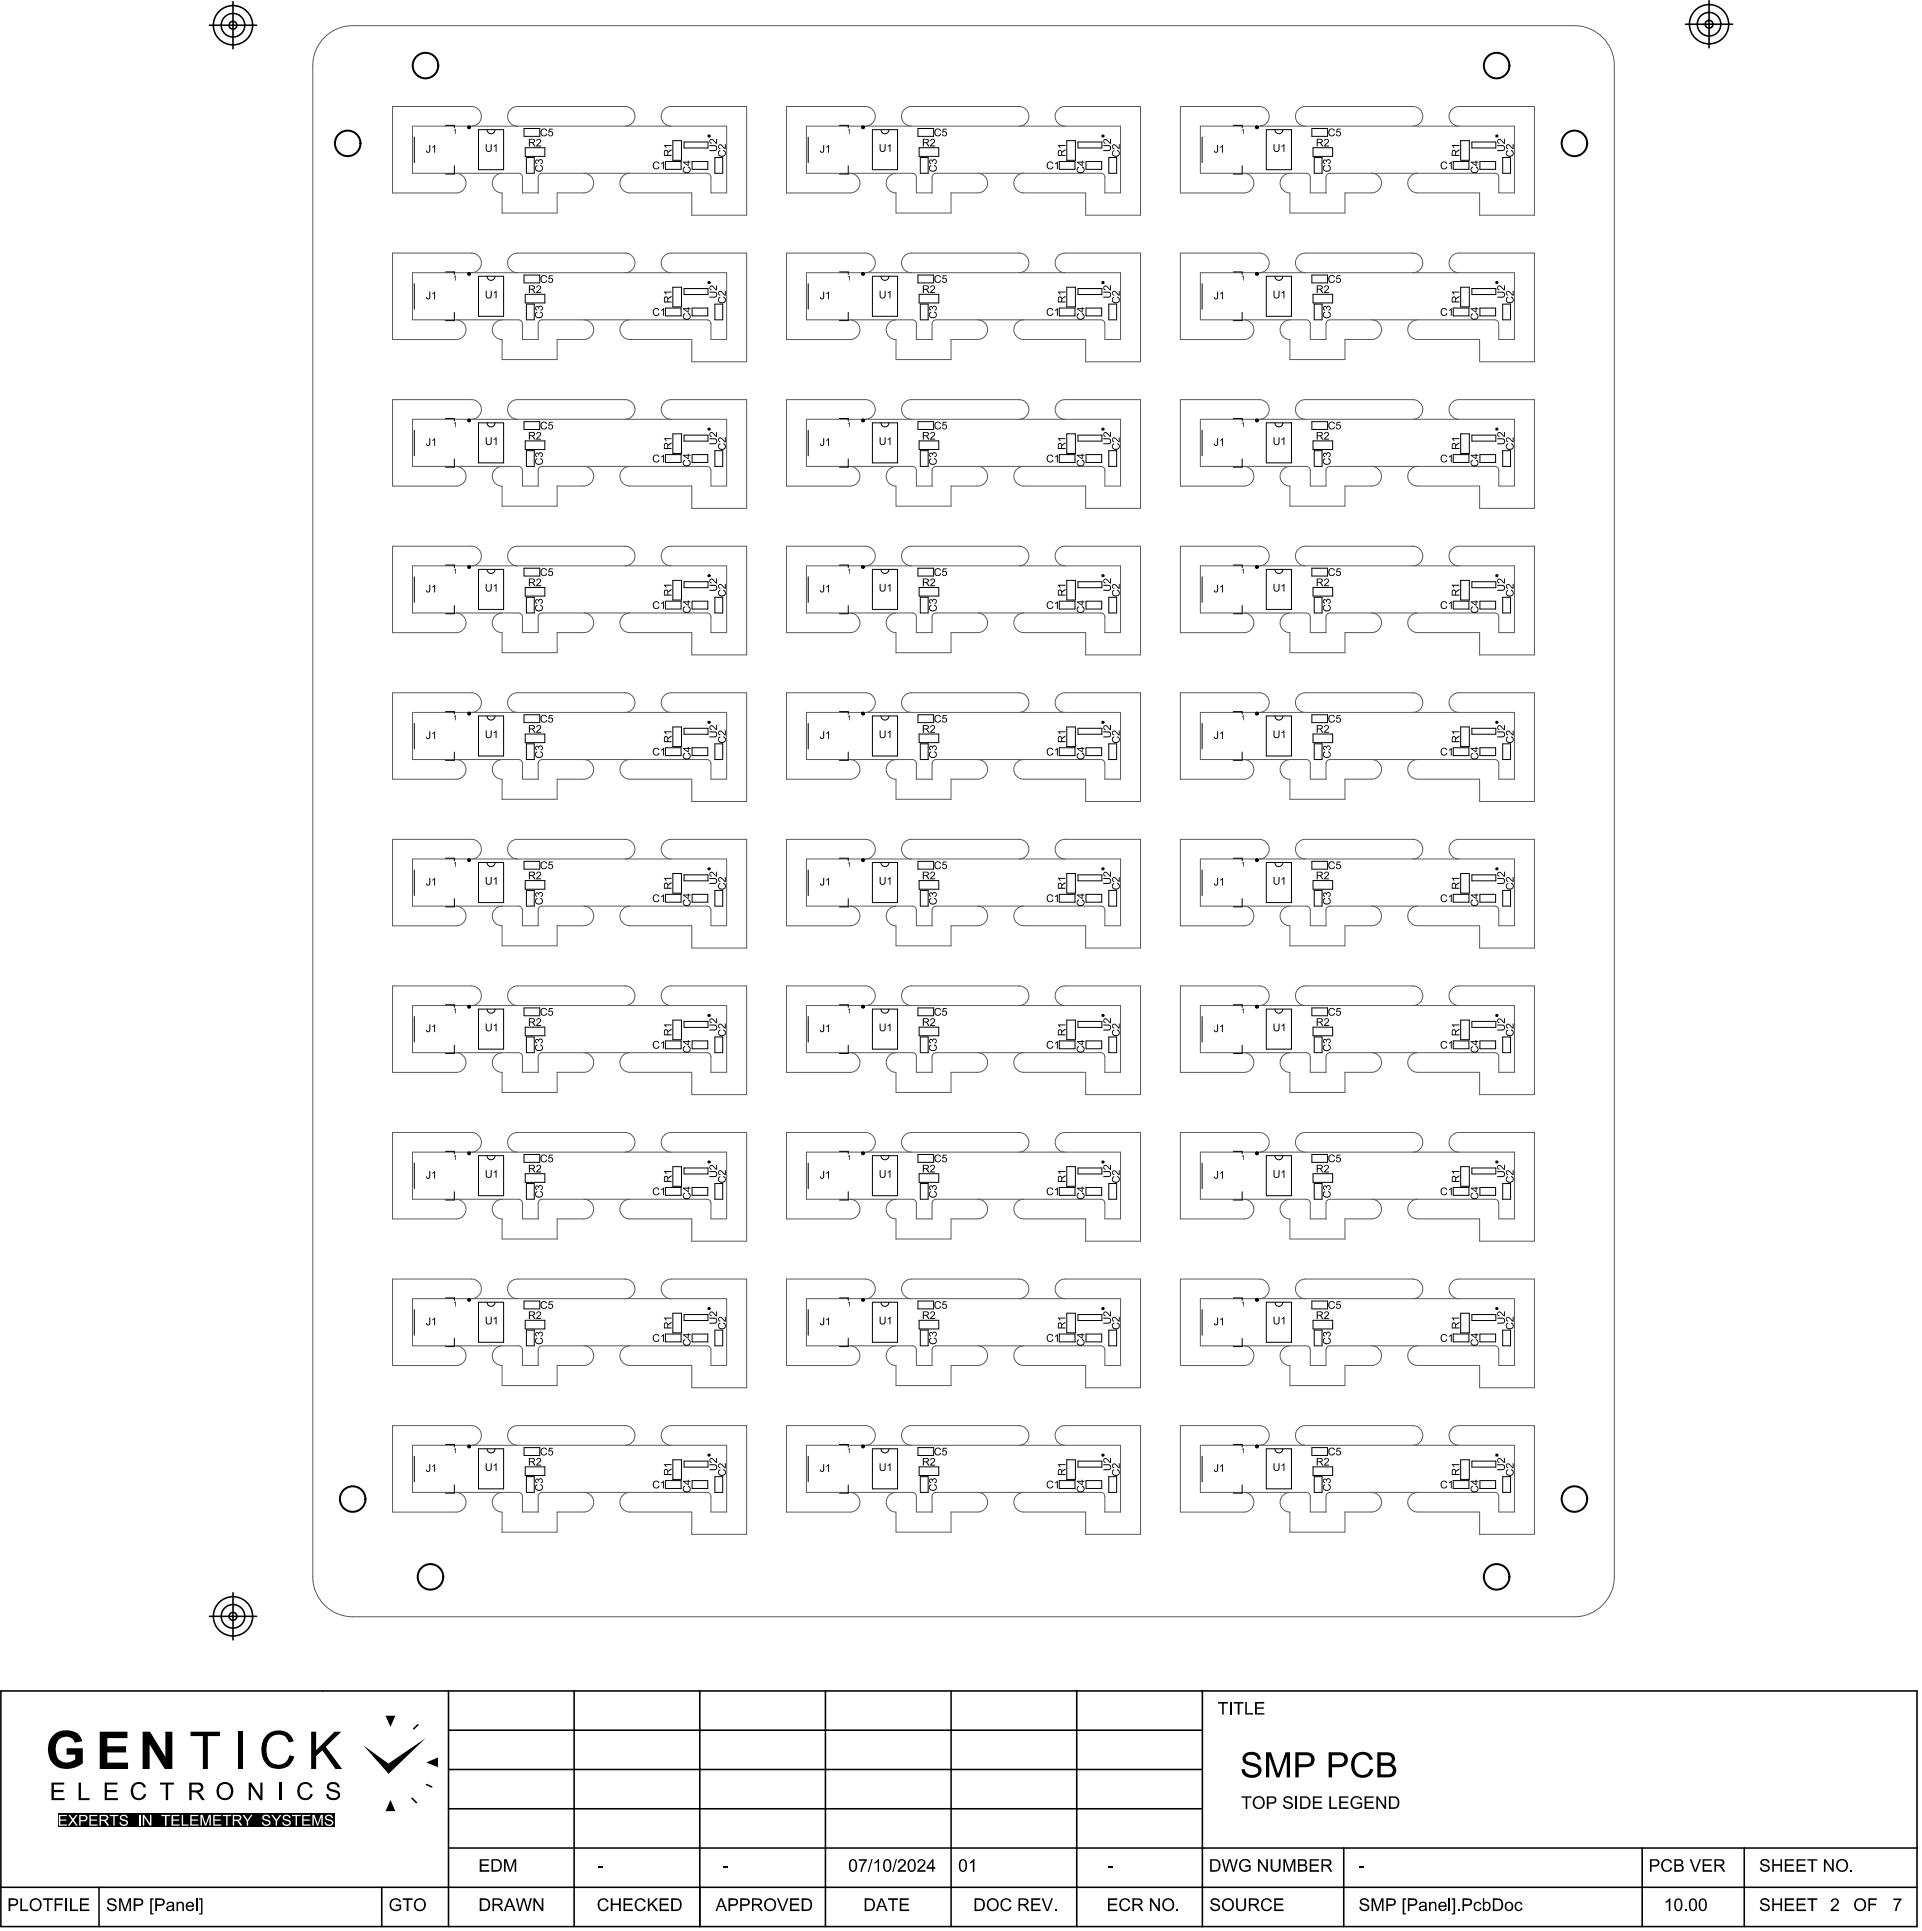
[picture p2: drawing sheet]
<svg xmlns="http://www.w3.org/2000/svg" width="407mm" height="409mm" viewBox="0 0 407 409" stroke-linecap="round" stroke-linejoin="round" font-family="sans-serif">
<g fill="none" stroke="#5a5a5a" stroke-width=".21">
<path d="M68.7 7.9a8.4 8.4 0 0 1 5.9-2.5h258.6a8.4 8.4 0 0 1 8.4 8.5v320a8.4 8.4 0 0 1-8.4 8.4h-258.6a8.4 8.4 0 0 1-8.4-8.4v-320a8.4 8.4 0 0 1 2.5-6zM87.3 26.7h66.5v14.1h-3.3v-3.3a.83 .83 0 0 0-.9-.8h-34.9a.83 .83 0 0 0-.8 .8v3.3h-3.3v-3.3a.83 .83 0 0 0-.9-.8h-22.4zM99.8 26.7a2.08 2.08 0 0 0 2.1-2.1 2.08 2.08 0 0 0-2.1-2h-16.7v18.3h13.4a2.08 2.08 0 0 0 2.1-2.1 2.08 2.08 0 0 0-2.1-2.1M123.6 36.7a2.08 2.08 0 0 1 2 2.1 2.08 2.08 0 0 1-2 2h-5.7v4.3h-11.6v-4.2a2.08 2.08 0 0 1-2.1-2.1 2.08 2.08 0 0 1 2.1-2.1M132.3 22.6h-22.8a2.08 2.08 0 0 0-2.1 2 2.08 2.08 0 0 0 2.1 2.1M132.3 22.6a2.08 2.08 0 0 1 2.1 2 2.08 2.08 0 0 1-2.1 2.1M132.3 22.6h.1M142 26.7a2.08 2.08 0 0 1-2.1-2.1 2.08 2.08 0 0 1 2.1-2h16v23h-11.6v-4.8h-13.1a2.08 2.08 0 0 1-2.1-2 2.08 2.08 0 0 1 2.1-2.1M183.2 26.7a2.08 2.08 0 0 0 2-2.1 2.08 2.08 0 0 0-2-2h-16.8v18.3h13.5a2.08 2.08 0 0 0 2.1-2.1 2.08 2.08 0 0 0-2.1-2.1M206.9 36.7a2.08 2.08 0 0 1 2.1 2.1 2.08 2.08 0 0 1-2.1 2h-5.6v4.3h-11.7v-4.2a2.08 2.08 0 0 1-2.1-2.1 2.08 2.08 0 0 1 2.1-2.1M215.7 22.6a2.08 2.08 0 0 1 2 2 2.08 2.08 0 0 1-2 2.1M215.7 22.6h-22.8a2.08 2.08 0 0 0-2.1 2 2.08 2.08 0 0 0 2.1 2.1"/>
<path d="M215.7 22.6h.1M225.4 26.7a2.08 2.08 0 0 1-2.1-2.1 2.08 2.08 0 0 1 2.1-2h16v23h-11.6v-4.8h-13.2a2.08 2.08 0 0 1-2-2 2.08 2.08 0 0 1 2-2.1M254 26.7h66.5v14.1h-3.3v-3.3a.83 .83 0 0 0-.8-.8h-34.9a.83 .83 0 0 0-.9 .8v3.3h-3.3v-3.3a.83 .83 0 0 0-.8-.8h-22.5zM266.5 26.7a2.08 2.08 0 0 0 2.1-2.1 2.08 2.08 0 0 0-2.1-2h-16.7v18.3h13.5a2.08 2.08 0 0 0 2.1-2.1 2.08 2.08 0 0 0-2.1-2.1M290.3 36.7a2.08 2.08 0 0 1 2.1 2.1 2.08 2.08 0 0 1-2.1 2h-5.7v4.3h-11.6v-4.2a2.08 2.08 0 0 1-2.1-2.1 2.08 2.08 0 0 1 2.1-2.1M299 22.6a2.08 2.08 0 0 1 2.1 2 2.08 2.08 0 0 1-2.1 2.1M299 22.6h-22.8a2.08 2.08 0 0 0-2 2 2.08 2.08 0 0 0 2 2.1M299 22.6h.1M308.7 26.7a2.08 2.08 0 0 1-2-2.1 2.08 2.08 0 0 1 2-2h16v23h-11.6v-4.8h-13.1a2.08 2.08 0 0 1-2.1-2 2.08 2.08 0 0 1 2.1-2.1M87.3 57.7h66.5v14.2h-3.3v-3.3a.83 .83 0 0 0-.9-.9h-34.9a.83 .83 0 0 0-.8 .9v3.3h-3.3v-3.3a.83 .83 0 0 0-.9-.9h-22.4zM99.8 57.7a2.08 2.08 0 0 0 2.1-2 2.08 2.08 0 0 0-2.1-2.1h-16.7v18.3h13.4a2.08 2.08 0 0 0 2.1-2.1 2.08 2.08 0 0 0-2.1-2.1M132.3 53.6a2.08 2.08 0 0 1 2.1 2.1 2.08 2.08 0 0 1-2.1 2"/>
<path d="M132.3 53.6h-22.8a2.08 2.08 0 0 0-2.1 2.1 2.08 2.08 0 0 0 2.1 2M132.3 53.6h.1M142 57.7a2.08 2.08 0 0 1-2.1-2 2.08 2.08 0 0 1 2.1-2.1h16v23h-11.6v-4.7h-13.1a2.08 2.08 0 0 1-2.1-2.1 2.08 2.08 0 0 1 2.1-2.1M183.2 57.7a2.08 2.08 0 0 0 2-2 2.08 2.08 0 0 0-2-2.1h-16.8v18.3h13.5a2.08 2.08 0 0 0 2.1-2.1 2.08 2.08 0 0 0-2.1-2.1M197.3 40.8v-3.3a.83 .83 0 0 1 .8-.8h34.9a.83 .83 0 0 1 .8 .8v3.3h3.3v-14.1h-66.4v10h22.4a.83 .83 0 0 1 .8 .8v3.3h3.4M215.7 53.6h-22.8a2.08 2.08 0 0 0-2.1 2.1 2.08 2.08 0 0 0 2.1 2M215.7 53.6a2.08 2.08 0 0 1 2 2.1 2.08 2.08 0 0 1-2 2M215.7 53.6h.1M225.4 57.7a2.08 2.08 0 0 1-2.1-2 2.08 2.08 0 0 1 2.1-2.1h16v23h-11.6v-4.7h-13.2a2.08 2.08 0 0 1-2-2.1 2.08 2.08 0 0 1 2-2.1M254 57.7h66.5v14.2h-3.3v-3.3a.83 .83 0 0 0-.8-.9h-34.9a.83 .83 0 0 0-.9 .9v3.3h-3.3v-3.3a.83 .83 0 0 0-.8-.9h-22.5zM266.5 57.7a2.08 2.08 0 0 0 2.1-2 2.08 2.08 0 0 0-2.1-2.1h-16.7v18.3h13.5a2.08 2.08 0 0 0 2.1-2.1 2.08 2.08 0 0 0-2.1-2.1M299 53.6h-22.8a2.08 2.08 0 0 0-2 2.1 2.08 2.08 0 0 0 2 2"/>
<path d="M299 53.6a2.08 2.08 0 0 1 2.1 2.1 2.08 2.08 0 0 1-2.1 2M299 53.6h.1M308.7 57.7a2.08 2.08 0 0 1-2-2 2.08 2.08 0 0 1 2-2.1h16v23h-11.6v-4.7h-13.1a2.08 2.08 0 0 1-2.1-2.1 2.08 2.08 0 0 1 2.1-2.1M123.6 67.7a2.08 2.08 0 0 1 2 2.1 2.08 2.08 0 0 1-2 2.1h-5.7v4.2h-11.6v-4.2a2.08 2.08 0 0 1-2.1-2.1 2.08 2.08 0 0 1 2.1-2.1M197.3 71.9v-3.3a.83 .83 0 0 1 .8-.9h34.9a.83 .83 0 0 1 .8 .9v3.3h3.3v-14.2h-66.4v10h22.4a.83 .83 0 0 1 .8 .9v3.3h3.4M206.9 67.7a2.08 2.08 0 0 1 2.1 2.1 2.08 2.08 0 0 1-2.1 2.1h-5.6v4.2h-11.7v-4.2a2.08 2.08 0 0 1-2.1-2.1 2.08 2.08 0 0 1 2.1-2.1M290.3 67.7a2.08 2.08 0 0 1 2.1 2.1 2.08 2.08 0 0 1-2.1 2.1h-5.7v4.2h-11.6v-4.2a2.08 2.08 0 0 1-2.1-2.1 2.08 2.08 0 0 1 2.1-2.1M87.3 88.8h66.5v14.1h-3.3v-3.3a.83 .83 0 0 0-.9-.8h-34.9a.83 .83 0 0 0-.8 .8v3.3h-3.3v-3.3a.83 .83 0 0 0-.9-.8h-22.4zM99.8 88.8a2.08 2.08 0 0 0 2.1-2.1 2.08 2.08 0 0 0-2.1-2.1h-16.7v18.3h13.4a2.08 2.08 0 0 0 2.1-2 2.08 2.08 0 0 0-2.1-2.1M123.6 98.8a2.08 2.08 0 0 1 2 2 2.08 2.08 0 0 1-2 2.1h-5.7v4.3h-11.6v-4.3a2.08 2.08 0 0 1-2.1-2 2.08 2.08 0 0 1 2.1-2.1M132.3 84.6a2.08 2.08 0 0 1 2.1 2.1 2.08 2.08 0 0 1-2.1 2.1M132.3 84.6h-22.8a2.08 2.08 0 0 0-2.1 2.1 2.08 2.08 0 0 0 2.1 2.1"/>
<path d="M132.3 84.6v.1M142 88.8a2.08 2.08 0 0 1-2.1-2.1 2.08 2.08 0 0 1 2.1-2.1h16v23h-11.6v-4.7h-13.1a2.08 2.08 0 0 1-2.1-2.1 2.08 2.08 0 0 1 2.1-2M183.2 88.8a2.08 2.08 0 0 0 2-2.1 2.08 2.08 0 0 0-2-2.1h-16.8v18.3h13.5a2.08 2.08 0 0 0 2.1-2 2.08 2.08 0 0 0-2.1-2.1M206.9 98.8a2.08 2.08 0 0 1 2.1 2 2.08 2.08 0 0 1-2.1 2.1h-5.6v4.3h-11.7v-4.3a2.08 2.08 0 0 1-2.1-2 2.08 2.08 0 0 1 2.1-2.1M215.7 84.6h-22.8a2.08 2.08 0 0 0-2.1 2.1 2.08 2.08 0 0 0 2.1 2.1M215.7 84.6a2.08 2.08 0 0 1 2 2.1 2.08 2.08 0 0 1-2 2.1M215.7 84.6v.1M225.4 88.8a2.08 2.08 0 0 1-2.1-2.1 2.08 2.08 0 0 1 2.1-2.1h16v23h-11.6v-4.7h-13.2a2.08 2.08 0 0 1-2-2.1 2.08 2.08 0 0 1 2-2M254 88.8h66.5v14.1h-3.3v-3.3a.83 .83 0 0 0-.8-.8h-34.9a.83 .83 0 0 0-.9 .8v3.3h-3.3v-3.3a.83 .83 0 0 0-.8-.8h-22.5zM266.5 88.8a2.08 2.08 0 0 0 2.1-2.1 2.08 2.08 0 0 0-2.1-2.1h-16.7v18.3h13.5a2.08 2.08 0 0 0 2.1-2 2.08 2.08 0 0 0-2.1-2.1M290.3 98.8a2.08 2.08 0 0 1 2.1 2 2.08 2.08 0 0 1-2.1 2.1h-5.7v4.3h-11.6v-4.3a2.08 2.08 0 0 1-2.1-2 2.08 2.08 0 0 1 2.1-2.1M299 84.6h-22.8a2.08 2.08 0 0 0-2 2.1 2.08 2.08 0 0 0 2 2.1"/>
<path d="M299 84.6a2.08 2.08 0 0 1 2.1 2.1 2.08 2.08 0 0 1-2.1 2.1M299 84.6v.1M308.7 88.8a2.08 2.08 0 0 1-2-2.1 2.08 2.08 0 0 1 2-2.1h16v23h-11.6v-4.7h-13.1a2.08 2.08 0 0 1-2.1-2.1 2.08 2.08 0 0 1 2.1-2M87.3 119.8h66.5v14.1h-3.3v-3.3a.83 .83 0 0 0-.9-.8h-34.9a.83 .83 0 0 0-.8 .8v3.3h-3.3v-3.3a.83 .83 0 0 0-.9-.8h-22.4zM99.8 119.8a2.08 2.08 0 0 0 2.1-2.1 2.08 2.08 0 0 0-2.1-2h-16.7v18.3h13.4a2.08 2.08 0 0 0 2.1-2.1 2.08 2.08 0 0 0-2.1-2.1M132.3 115.7a2.08 2.08 0 0 1 2.1 2 2.08 2.08 0 0 1-2.1 2.1M132.3 115.7h-22.8a2.08 2.08 0 0 0-2.1 2 2.08 2.08 0 0 0 2.1 2.1M132.3 115.7h.1M142 119.8a2.08 2.08 0 0 1-2.1-2.1 2.08 2.08 0 0 1 2.1-2h16v23h-11.6v-4.8h-13.1a2.08 2.08 0 0 1-2.1-2 2.08 2.08 0 0 1 2.1-2.1M183.2 119.8a2.08 2.08 0 0 0 2-2.1 2.08 2.08 0 0 0-2-2h-16.8v18.3h13.5a2.08 2.08 0 0 0 2.1-2.1 2.08 2.08 0 0 0-2.1-2.1M197.3 102.9v-3.3a.83 .83 0 0 1 .8-.8h34.9a.83 .83 0 0 1 .8 .8v3.3h3.3v-14.1h-66.4v10h22.4a.83 .83 0 0 1 .8 .8v3.3h3.4M215.7 115.7h-22.8a2.08 2.08 0 0 0-2.1 2 2.08 2.08 0 0 0 2.1 2.1"/>
<path d="M215.7 115.7a2.08 2.08 0 0 1 2 2 2.08 2.08 0 0 1-2 2.1M215.7 115.7h.1M225.4 119.8a2.08 2.08 0 0 1-2.1-2.1 2.08 2.08 0 0 1 2.1-2h16v23h-11.6v-4.8h-13.2a2.08 2.08 0 0 1-2-2 2.08 2.08 0 0 1 2-2.1M254 119.8h66.5v14.1h-3.3v-3.3a.83 .83 0 0 0-.8-.8h-34.9a.83 .83 0 0 0-.9 .8v3.3h-3.3v-3.3a.83 .83 0 0 0-.8-.8h-22.5zM266.5 119.8a2.08 2.08 0 0 0 2.1-2.1 2.08 2.08 0 0 0-2.1-2h-16.7v18.3h13.5a2.08 2.08 0 0 0 2.1-2.1 2.08 2.08 0 0 0-2.1-2.1M299 115.7h-22.8a2.08 2.08 0 0 0-2 2 2.08 2.08 0 0 0 2 2.1M299 115.7a2.08 2.08 0 0 1 2.1 2 2.08 2.08 0 0 1-2.1 2.1M299 115.7h.1M308.7 119.8a2.08 2.08 0 0 1-2-2.1 2.08 2.08 0 0 1 2-2h16v23h-11.6v-4.8h-13.1a2.08 2.08 0 0 1-2.1-2 2.08 2.08 0 0 1 2.1-2.1M123.6 129.8a2.08 2.08 0 0 1 2 2.1 2.08 2.08 0 0 1-2 2h-5.7v4.3h-11.6v-4.2a2.08 2.08 0 0 1-2.1-2.1 2.08 2.08 0 0 1 2.1-2.1M197.3 133.9v-3.3a.83 .83 0 0 1 .8-.8h34.9a.83 .83 0 0 1 .8 .8v3.3h3.3v-14.1h-66.4v10h22.4a.83 .83 0 0 1 .8 .8v3.3h3.4M206.9 129.8a2.08 2.08 0 0 1 2.1 2.1 2.08 2.08 0 0 1-2.1 2h-5.6v4.3h-11.7v-4.2a2.08 2.08 0 0 1-2.1-2.1 2.08 2.08 0 0 1 2.1-2.1"/>
<path d="M290.3 129.8a2.08 2.08 0 0 1 2.1 2.1 2.08 2.08 0 0 1-2.1 2h-5.7v4.3h-11.6v-4.2a2.08 2.08 0 0 1-2.1-2.1 2.08 2.08 0 0 1 2.1-2.1M87.3 150.8h66.5v14.2h-3.3v-3.3a.83 .83 0 0 0-.9-.9h-34.9a.83 .83 0 0 0-.8 .9v3.3h-3.3v-3.3a.83 .83 0 0 0-.9-.9h-22.4zM99.8 150.8a2.08 2.08 0 0 0 2.1-2 2.08 2.08 0 0 0-2.1-2.1h-16.7v18.3h13.4a2.08 2.08 0 0 0 2.1-2.1 2.08 2.08 0 0 0-2.1-2.1M132.3 146.7a2.08 2.08 0 0 1 2.1 2.1 2.08 2.08 0 0 1-2.1 2M132.3 146.7h-22.8a2.08 2.08 0 0 0-2.1 2.1 2.08 2.08 0 0 0 2.1 2M132.3 146.7h.1M142 150.8a2.08 2.08 0 0 1-2.1-2 2.08 2.08 0 0 1 2.1-2.1h16v23h-11.6v-4.7h-13.1a2.08 2.08 0 0 1-2.1-2.1 2.08 2.08 0 0 1 2.1-2.1M183.2 150.8a2.08 2.08 0 0 0 2-2 2.08 2.08 0 0 0-2-2.1h-16.8v18.3h13.5a2.08 2.08 0 0 0 2.1-2.1 2.08 2.08 0 0 0-2.1-2.1M215.7 146.7h-22.8a2.08 2.08 0 0 0-2.1 2.1 2.08 2.08 0 0 0 2.1 2M215.7 146.7a2.08 2.08 0 0 1 2 2.1 2.08 2.08 0 0 1-2 2M215.7 146.7h.1M225.4 150.8a2.08 2.08 0 0 1-2.1-2 2.08 2.08 0 0 1 2.1-2.1h16v23h-11.6v-4.7h-13.2a2.08 2.08 0 0 1-2-2.1 2.08 2.08 0 0 1 2-2.1"/>
<path d="M254 150.8h66.5v14.2h-3.3v-3.3a.83 .83 0 0 0-.8-.9h-34.9a.83 .83 0 0 0-.9 .9v3.3h-3.3v-3.3a.83 .83 0 0 0-.8-.9h-22.5zM266.5 150.8a2.08 2.08 0 0 0 2.1-2 2.08 2.08 0 0 0-2.1-2.1h-16.7v18.3h13.5a2.08 2.08 0 0 0 2.1-2.1 2.08 2.08 0 0 0-2.1-2.1M299 146.7h-22.8a2.08 2.08 0 0 0-2 2.1 2.08 2.08 0 0 0 2 2M299 146.7a2.08 2.08 0 0 1 2.1 2.1 2.08 2.08 0 0 1-2.1 2M299 146.7h.1M308.7 150.8a2.08 2.08 0 0 1-2-2 2.08 2.08 0 0 1 2-2.1h16v23h-11.6v-4.7h-13.1a2.08 2.08 0 0 1-2.1-2.1 2.08 2.08 0 0 1 2.1-2.1M123.6 160.8a2.08 2.08 0 0 1 2 2.1 2.08 2.08 0 0 1-2 2.1h-5.7v4.2h-11.6v-4.2a2.08 2.08 0 0 1-2.1-2.1 2.08 2.08 0 0 1 2.1-2.1M132.3 177.7a2.08 2.08 0 0 1 2.1 2.1 2.08 2.08 0 0 1-2.1 2.1M132.3 177.7h-22.8a2.08 2.08 0 0 0-2.1 2.1 2.08 2.08 0 0 0 2.1 2.1M132.3 177.7v.1M197.3 165v-3.3a.83 .83 0 0 1 .8-.9h34.9a.83 .83 0 0 1 .8 .9v3.3h3.3v-14.2h-66.4v10h22.4a.83 .83 0 0 1 .8 .9v3.3h3.4M206.9 160.8a2.08 2.08 0 0 1 2.1 2.1 2.08 2.08 0 0 1-2.1 2.1h-5.6v4.2h-11.7v-4.2a2.08 2.08 0 0 1-2.1-2.1 2.08 2.08 0 0 1 2.1-2.1"/>
<path d="M215.7 177.7h-22.8a2.08 2.08 0 0 0-2.1 2.1 2.08 2.08 0 0 0 2.1 2.1M215.7 177.7a2.08 2.08 0 0 1 2 2.1 2.08 2.08 0 0 1-2 2.1M215.7 177.7v.1M290.3 160.8a2.08 2.08 0 0 1 2.1 2.1 2.08 2.08 0 0 1-2.1 2.1h-5.7v4.2h-11.6v-4.2a2.08 2.08 0 0 1-2.1-2.1 2.08 2.08 0 0 1 2.1-2.1M299 177.7h-22.8a2.08 2.08 0 0 0-2 2.1 2.08 2.08 0 0 0 2 2.1M299 177.7a2.08 2.08 0 0 1 2.1 2.1 2.08 2.08 0 0 1-2.1 2.1M299 177.7v.1M87.3 181.9h66.5v14.1h-3.3v-3.3a.83 .83 0 0 0-.9-.8h-34.9a.83 .83 0 0 0-.8 .8v3.3h-3.3v-3.3a.83 .83 0 0 0-.9-.8h-22.4zM99.8 181.9a2.08 2.08 0 0 0 2.1-2.1 2.08 2.08 0 0 0-2.1-2.1h-16.7v18.3h13.4a2.08 2.08 0 0 0 2.1-2 2.08 2.08 0 0 0-2.1-2.1M123.6 191.9a2.08 2.08 0 0 1 2 2 2.08 2.08 0 0 1-2 2.1h-5.7v4.3h-11.6v-4.3a2.08 2.08 0 0 1-2.1-2 2.08 2.08 0 0 1 2.1-2.1M142 181.9a2.08 2.08 0 0 1-2.1-2.1 2.08 2.08 0 0 1 2.1-2.1h16v23h-11.6v-4.7h-13.1a2.08 2.08 0 0 1-2.1-2.1 2.08 2.08 0 0 1 2.1-2M183.2 181.9a2.08 2.08 0 0 0 2-2.1 2.08 2.08 0 0 0-2-2.1h-16.8v18.3h13.5a2.08 2.08 0 0 0 2.1-2 2.08 2.08 0 0 0-2.1-2.1"/>
<path d="M197.3 196v-3.3a.83 .83 0 0 1 .8-.8h34.9a.83 .83 0 0 1 .8 .8v3.3h3.3v-14.1h-66.4v10h22.4a.83 .83 0 0 1 .8 .8v3.3h3.4M206.9 191.9a2.08 2.08 0 0 1 2.1 2 2.08 2.08 0 0 1-2.1 2.1h-5.6v4.3h-11.7v-4.3a2.08 2.08 0 0 1-2.1-2 2.08 2.08 0 0 1 2.1-2.1M225.4 181.9a2.08 2.08 0 0 1-2.1-2.1 2.08 2.08 0 0 1 2.1-2.1h16v23h-11.6v-4.7h-13.2a2.08 2.08 0 0 1-2-2.1 2.08 2.08 0 0 1 2-2M254 181.9h66.5v14.1h-3.3v-3.3a.83 .83 0 0 0-.8-.8h-34.9a.83 .83 0 0 0-.9 .8v3.3h-3.3v-3.3a.83 .83 0 0 0-.8-.8h-22.5zM266.5 181.9a2.08 2.08 0 0 0 2.1-2.1 2.08 2.08 0 0 0-2.1-2.1h-16.7v18.3h13.5a2.08 2.08 0 0 0 2.1-2 2.08 2.08 0 0 0-2.1-2.1M290.3 191.9a2.08 2.08 0 0 1 2.1 2 2.08 2.08 0 0 1-2.1 2.1h-5.7v4.3h-11.6v-4.3a2.08 2.08 0 0 1-2.1-2 2.08 2.08 0 0 1 2.1-2.1M308.7 181.9a2.08 2.08 0 0 1-2-2.1 2.08 2.08 0 0 1 2-2.1h16v23h-11.6v-4.7h-13.1a2.08 2.08 0 0 1-2.1-2.1 2.08 2.08 0 0 1 2.1-2M87.3 212.9h66.5v14.2h-3.3v-3.4a.83 .83 0 0 0-.9-.8h-34.9a.83 .83 0 0 0-.8 .8v3.4h-3.3v-3.4a.83 .83 0 0 0-.9-.8h-22.4zM99.8 212.9a2.08 2.08 0 0 0 2.1-2.1 2.08 2.08 0 0 0-2.1-2h-16.7v18.3h13.4a2.08 2.08 0 0 0 2.1-2.1 2.08 2.08 0 0 0-2.1-2.1M132.3 208.8a2.08 2.08 0 0 1 2.1 2 2.08 2.08 0 0 1-2.1 2.1M132.3 208.8h-22.8a2.08 2.08 0 0 0-2.1 2 2.08 2.08 0 0 0 2.1 2.1M132.3 208.8h.1"/>
<path d="M142 212.9a2.08 2.08 0 0 1-2.1-2.1 2.08 2.08 0 0 1 2.1-2h16v23h-11.6v-4.7h-13.1a2.08 2.08 0 0 1-2.1-2.1 2.08 2.08 0 0 1 2.1-2.1M183.2 212.9a2.08 2.08 0 0 0 2-2.1 2.08 2.08 0 0 0-2-2h-16.8v18.3h13.5a2.08 2.08 0 0 0 2.1-2.1 2.08 2.08 0 0 0-2.1-2.1M215.7 208.8h-22.8a2.08 2.08 0 0 0-2.1 2 2.08 2.08 0 0 0 2.1 2.1M215.7 208.8a2.08 2.08 0 0 1 2 2 2.08 2.08 0 0 1-2 2.1M215.7 208.8h.1M225.4 212.9a2.08 2.08 0 0 1-2.1-2.1 2.08 2.08 0 0 1 2.1-2h16v23h-11.6v-4.7h-13.2a2.08 2.08 0 0 1-2-2.1 2.08 2.08 0 0 1 2-2.1M254 212.9h66.5v14.2h-3.3v-3.4a.83 .83 0 0 0-.8-.8h-34.9a.83 .83 0 0 0-.9 .8v3.4h-3.3v-3.4a.83 .83 0 0 0-.8-.8h-22.5zM266.5 212.9a2.08 2.08 0 0 0 2.1-2.1 2.08 2.08 0 0 0-2.1-2h-16.7v18.3h13.5a2.08 2.08 0 0 0 2.1-2.1 2.08 2.08 0 0 0-2.1-2.1M299 208.8h-22.8a2.08 2.08 0 0 0-2 2 2.08 2.08 0 0 0 2 2.1M299 208.8a2.08 2.08 0 0 1 2.1 2 2.08 2.08 0 0 1-2.1 2.1M299 208.8h.1M308.7 212.9a2.08 2.08 0 0 1-2-2.1 2.08 2.08 0 0 1 2-2h16v23h-11.6v-4.7h-13.1a2.08 2.08 0 0 1-2.1-2.1 2.08 2.08 0 0 1 2.1-2.1"/>
<path d="M123.6 222.9a2.08 2.08 0 0 1 2 2.1 2.08 2.08 0 0 1-2 2.1h-5.7v4.2h-11.6v-4.2a2.08 2.08 0 0 1-2.1-2.1 2.08 2.08 0 0 1 2.1-2.1M132.3 239.8h-22.8a2.08 2.08 0 0 0-2.1 2.1 2.08 2.08 0 0 0 2.1 2.1M132.3 239.8a2.08 2.08 0 0 1 2.1 2.1 2.08 2.08 0 0 1-2.1 2.1M132.3 239.8h.1M197.3 227.1v-3.4a.83 .83 0 0 1 .8-.8h34.9a.83 .83 0 0 1 .8 .8v3.4h3.3v-14.2h-66.4v10h22.4a.83 .83 0 0 1 .8 .8v3.4h3.4M206.9 222.9a2.08 2.08 0 0 1 2.1 2.1 2.08 2.08 0 0 1-2.1 2.1h-5.6v4.2h-11.7v-4.2a2.08 2.08 0 0 1-2.1-2.1 2.08 2.08 0 0 1 2.1-2.1M215.7 239.8a2.08 2.08 0 0 1 2 2.1 2.08 2.08 0 0 1-2 2.1M215.7 239.8h-22.8a2.08 2.08 0 0 0-2.1 2.1 2.08 2.08 0 0 0 2.1 2.1M215.7 239.8h.1M290.3 222.9a2.08 2.08 0 0 1 2.1 2.1 2.08 2.08 0 0 1-2.1 2.1h-5.7v4.2h-11.6v-4.2a2.08 2.08 0 0 1-2.1-2.1 2.08 2.08 0 0 1 2.1-2.1M299 239.8a2.08 2.08 0 0 1 2.1 2.1 2.08 2.08 0 0 1-2.1 2.1M299 239.8h-22.8a2.08 2.08 0 0 0-2 2.1 2.08 2.08 0 0 0 2 2.1"/>
<path d="M299 239.8h.1M99.8 244a2.08 2.08 0 0 0 2.1-2.1 2.08 2.08 0 0 0-2.1-2.1h-16.7v18.3h13.4a2.08 2.08 0 0 0 2.1-2.1 2.08 2.08 0 0 0-2.1-2.1M109.7 253.9a.83 .83 0 0 1 .9 .9v3.3h3.3v-3.3a.83 .83 0 0 1 .8-.9M109.7 253.9h-22.4v-9.9h66.5v14.1h-3.3v-3.3a.83 .83 0 0 0-.9-.9M114.7 253.9h34.9M123.6 253.9a2.08 2.08 0 0 1 2 2.1 2.08 2.08 0 0 1-2 2.1h-5.7v4.2h-11.6v-4.2a2.08 2.08 0 0 1-2.1-2.1 2.08 2.08 0 0 1 2.1-2.1M142 244a2.08 2.08 0 0 1-2.1-2.1 2.08 2.08 0 0 1 2.1-2.1h16v23h-11.6v-4.7h-13.1a2.08 2.08 0 0 1-2.1-2.1 2.08 2.08 0 0 1 2.1-2.1M183.2 244a2.08 2.08 0 0 0 2-2.1 2.08 2.08 0 0 0-2-2.1h-16.8v18.3h13.5a2.08 2.08 0 0 0 2.1-2.1 2.08 2.08 0 0 0-2.1-2.1M193.1 253.9a.83 .83 0 0 1 .8 .9v3.3h3.4M193.1 253.9h-22.4v-9.9h66.4v14.1h-3.3v-3.3a.83 .83 0 0 0-.8-.9M198.1 253.9a.83 .83 0 0 0-.8 .9v3.3M198.1 253.9h34.9"/>
<path d="M206.9 253.9a2.08 2.08 0 0 1 2.1 2.1 2.08 2.08 0 0 1-2.1 2.1h-5.6v4.2h-11.7v-4.2a2.08 2.08 0 0 1-2.1-2.1 2.08 2.08 0 0 1 2.1-2.1M225.4 244a2.08 2.08 0 0 1-2.1-2.1 2.08 2.08 0 0 1 2.1-2.1h16v23h-11.6v-4.7h-13.2a2.08 2.08 0 0 1-2-2.1 2.08 2.08 0 0 1 2-2.1M266.5 244a2.08 2.08 0 0 0 2.1-2.1 2.08 2.08 0 0 0-2.1-2.1h-16.7v18.3h13.5a2.08 2.08 0 0 0 2.1-2.1 2.08 2.08 0 0 0-2.1-2.1M276.5 253.9a.83 .83 0 0 1 .8 .9v3.3h3.3v-3.3a.83 .83 0 0 1 .9-.9M276.5 253.9h-22.5v-9.9h66.5v14.1h-3.3v-3.3a.83 .83 0 0 0-.8-.9M281.5 253.9h34.9M290.3 253.9a2.08 2.08 0 0 1 2.1 2.1 2.08 2.08 0 0 1-2.1 2.1h-5.7v4.2h-11.6v-4.2a2.08 2.08 0 0 1-2.1-2.1 2.08 2.08 0 0 1 2.1-2.1M308.7 244a2.08 2.08 0 0 1-2-2.1 2.08 2.08 0 0 1 2-2.1h16v23h-11.6v-4.7h-13.1a2.08 2.08 0 0 1-2.1-2.1 2.08 2.08 0 0 1 2.1-2.1M87.3 275h66.5v14.1h-3.3v-3.3a.83 .83 0 0 0-.9-.8h-34.9a.83 .83 0 0 0-.8 .8v3.3h-3.3v-3.3a.83 .83 0 0 0-.9-.8h-22.4zM99.8 275a2.08 2.08 0 0 0 2.1-2.1 2.08 2.08 0 0 0-2.1-2.1h-16.7v18.3h13.4a2.08 2.08 0 0 0 2.1-2 2.08 2.08 0 0 0-2.1-2.1M132.3 270.8h-22.8a2.08 2.08 0 0 0-2.1 2.1 2.08 2.08 0 0 0 2.1 2.1M132.3 270.8a2.08 2.08 0 0 1 2.1 2.1 2.08 2.08 0 0 1-2.1 2.1"/>
<path d="M132.3 270.8v.1M142 275a2.08 2.08 0 0 1-2.1-2.1 2.08 2.08 0 0 1 2.1-2.1h16v23h-11.6v-4.7h-13.1a2.08 2.08 0 0 1-2.1-2.1 2.08 2.08 0 0 1 2.1-2M183.2 275a2.08 2.08 0 0 0 2-2.1 2.08 2.08 0 0 0-2-2.1h-16.8v18.3h13.5a2.08 2.08 0 0 0 2.1-2 2.08 2.08 0 0 0-2.1-2.1M215.7 270.8a2.08 2.08 0 0 1 2 2.1 2.08 2.08 0 0 1-2 2.1M215.7 270.8h-22.8a2.08 2.08 0 0 0-2.1 2.1 2.08 2.08 0 0 0 2.1 2.1M215.7 270.8v.1M225.4 275a2.08 2.08 0 0 1-2.1-2.1 2.08 2.08 0 0 1 2.1-2.1h16v23h-11.6v-4.7h-13.2a2.08 2.08 0 0 1-2-2.1 2.08 2.08 0 0 1 2-2M254 275h66.5v14.1h-3.3v-3.3a.83 .83 0 0 0-.8-.8h-34.9a.83 .83 0 0 0-.9 .8v3.3h-3.3v-3.3a.83 .83 0 0 0-.8-.8h-22.5zM266.5 275a2.08 2.08 0 0 0 2.1-2.1 2.08 2.08 0 0 0-2.1-2.1h-16.7v18.3h13.5a2.08 2.08 0 0 0 2.1-2 2.08 2.08 0 0 0-2.1-2.1M299 270.8a2.08 2.08 0 0 1 2.1 2.1 2.08 2.08 0 0 1-2.1 2.1M299 270.8h-22.8a2.08 2.08 0 0 0-2 2.1 2.08 2.08 0 0 0 2 2.1M299 270.8v.1"/>
<path d="M308.7 275a2.08 2.08 0 0 1-2-2.1 2.08 2.08 0 0 1 2-2.1h16v23h-11.6v-4.7h-13.1a2.08 2.08 0 0 1-2.1-2.1 2.08 2.08 0 0 1 2.1-2M123.6 285a2.08 2.08 0 0 1 2 2 2.08 2.08 0 0 1-2 2.1h-5.7v4.3h-11.6v-4.3a2.08 2.08 0 0 1-2.1-2 2.08 2.08 0 0 1 2.1-2.1M197.3 289.1v-3.3a.83 .83 0 0 1 .8-.8h34.9a.83 .83 0 0 1 .8 .8v3.3h3.3v-14.1h-66.4v10h22.4a.83 .83 0 0 1 .8 .8v3.3h3.4M206.9 285a2.08 2.08 0 0 1 2.1 2 2.08 2.08 0 0 1-2.1 2.1h-5.6v4.3h-11.7v-4.3a2.08 2.08 0 0 1-2.1-2 2.08 2.08 0 0 1 2.1-2.1M290.3 285a2.08 2.08 0 0 1 2.1 2 2.08 2.08 0 0 1-2.1 2.1h-5.7v4.3h-11.6v-4.3a2.08 2.08 0 0 1-2.1-2 2.08 2.08 0 0 1 2.1-2.1M87.3 306h66.5v14.2h-3.3v-3.4a.83 .83 0 0 0-.9-.8h-34.9a.83 .83 0 0 0-.8 .8v3.4h-3.3v-3.4a.83 .83 0 0 0-.9-.8h-22.4zM99.8 306a2.08 2.08 0 0 0 2.1-2.1 2.08 2.08 0 0 0-2.1-2h-16.7v18.3h13.4a2.08 2.08 0 0 0 2.1-2.1 2.08 2.08 0 0 0-2.1-2.1M123.6 316a2.08 2.08 0 0 1 2 2.1 2.08 2.08 0 0 1-2 2.1h-5.7v4.2h-11.6v-4.2a2.08 2.08 0 0 1-2.1-2.1 2.08 2.08 0 0 1 2.1-2.1M132.3 301.9h-22.8a2.08 2.08 0 0 0-2.1 2 2.08 2.08 0 0 0 2.1 2.1M132.3 301.9a2.08 2.08 0 0 1 2.1 2 2.08 2.08 0 0 1-2.1 2.1M132.3 301.9h.1M142 306a2.08 2.08 0 0 1-2.1-2.1 2.08 2.08 0 0 1 2.1-2h16v23h-11.6v-4.7h-13.1a2.08 2.08 0 0 1-2.1-2.1 2.08 2.08 0 0 1 2.1-2.1"/>
<path d="M183.2 306a2.08 2.08 0 0 0 2-2.1 2.08 2.08 0 0 0-2-2h-16.8v18.3h13.5a2.08 2.08 0 0 0 2.1-2.1 2.08 2.08 0 0 0-2.1-2.1M206.9 316a2.08 2.08 0 0 1 2.1 2.1 2.08 2.08 0 0 1-2.1 2.1h-5.6v4.2h-11.7v-4.2a2.08 2.08 0 0 1-2.1-2.1 2.08 2.08 0 0 1 2.1-2.1M215.7 301.9a2.08 2.08 0 0 1 2 2 2.08 2.08 0 0 1-2 2.1M215.7 301.9h-22.8a2.08 2.08 0 0 0-2.1 2 2.08 2.08 0 0 0 2.1 2.1M215.7 301.9h.1M225.4 306a2.08 2.08 0 0 1-2.1-2.1 2.08 2.08 0 0 1 2.1-2h16v23h-11.6v-4.7h-13.2a2.08 2.08 0 0 1-2-2.1 2.08 2.08 0 0 1 2-2.1M254 306h66.5v14.2h-3.3v-3.4a.83 .83 0 0 0-.8-.8h-34.9a.83 .83 0 0 0-.9 .8v3.4h-3.3v-3.4a.83 .83 0 0 0-.8-.8h-22.5zM266.5 306a2.08 2.08 0 0 0 2.1-2.1 2.08 2.08 0 0 0-2.1-2h-16.7v18.3h13.5a2.08 2.08 0 0 0 2.1-2.1 2.08 2.08 0 0 0-2.1-2.1M290.3 316a2.08 2.08 0 0 1 2.1 2.1 2.08 2.08 0 0 1-2.1 2.1h-5.7v4.2h-11.6v-4.2a2.08 2.08 0 0 1-2.1-2.1 2.08 2.08 0 0 1 2.1-2.1M299 301.9a2.08 2.08 0 0 1 2.1 2 2.08 2.08 0 0 1-2.1 2.1M299 301.9h-22.8a2.08 2.08 0 0 0-2 2 2.08 2.08 0 0 0 2 2.1M299 301.9h.1"/>
<path d="M308.7 306a2.08 2.08 0 0 1-2-2.1 2.08 2.08 0 0 1 2-2h16v23h-11.6v-4.7h-13.1a2.08 2.08 0 0 1-2.1-2.1 2.08 2.08 0 0 1 2.1-2.1M197.3 320.2v-3.4a.83 .83 0 0 1 .8-.8h34.9a.83 .83 0 0 1 .8 .8v3.4h3.3v-14.2h-66.4v10h22.4a.83 .83 0 0 1 .8 .8v3.4h3.4"/>
</g>
<g fill="#000">
<path d="M10.9 377.4h2.7v.5h-2.2v1.1h2v.5h-2v1.2h2.3v.5h-2.8zM11.4 367.3l.1-.1a4.2 4.2 0 0 1 5-.1l.6 .7 .3 .9-1.6 .3a2.04 2.04 0 0 0-1.9-1.3 2.04 2.04 0 0 0-1.9 1.3 3.6 3.6 0 0 0 .7 3.8 2.74 2.74 0 0 0 3.2-.3v-1h-1.8v-1.3h3.4l-.1 3.2a4.8 4.8 0 0 1-6.2 0 4.7 4.7 0 0 1 .2-6.1zM22.2 377.4h2.7v.5h-2.3v1.1h2.1v.5h-2.1v1.2h2.3v.5h-2.7zM21.1 366.7h5.9v1.3h-4.3v1.8h4v1.3h-4v2.1h4.4v1.4h-6zM28.4 377.6l.3-.1a1.56 1.56 0 0 1 2.2 .9l-.5 .1a1.18 1.18 0 0 0-1.5-.7 1.18 1.18 0 0 0-.7 1.5 1.19 1.19 0 0 0 .9 1.4 1.19 1.19 0 0 0 1.4-.9l.4 .1v.2a1.69 1.69 0 0 1-2.1 1 1.69 1.69 0 0 1-1.1-2.1l.2-.8zM30.2 366.7h1.5l3.3 5.3v-5.3h1.5v7.9h-1.6l-3.2-5.2v5.2h-1.5zM33.9 377.4h2.9v.5h-1.2v3.3h-.5v-3.3h-1.2zM40.3 366.7h6.3v.9h-2.6v7h-1.1v-7h-2.6zM50.4 366.7h1.1v7.9h-1.1zM56.5 367.3a3.4 3.4 0 0 1 5.6 1.4l-1 .3a2.35 2.35 0 0 0-2.1-1.7 2.35 2.35 0 0 0-2.3 1.4l-.1 .3a4.3 4.3 0 0 0 .6 4 2.37 2.37 0 0 0 2.4 .6 2.37 2.37 0 0 0 1.7-1.9l1 .2v.1a3.5 3.5 0 0 1-3.3 2.6 3.5 3.5 0 0 1-3.4-2.4 4.8 4.8 0 0 1 .9-4.9zM63.6 377.6l.3-.1a1.56 1.56 0 0 1 2.2 .9l-.5 .1a1.18 1.18 0 0 0-1.4-.7 1.18 1.18 0 0 0-.8 1.5 1.19 1.19 0 0 0 .9 1.4 1.19 1.19 0 0 0 1.4-.9l.5 .1-.1 .2a1.69 1.69 0 0 1-2.1 1 1.69 1.69 0 0 1-1.1-2.1l.3-.8zM65.9 366.7h1v3.9l3.9-3.9h1.4l-3.3 3.2 3.5 4.7h-1.4l-2.8-4-1.3 1.2v2.8h-1z"/>
<path d="M69.5 377.6l.4-.2a1.41 1.41 0 0 1 2 1l-.5 .1a.93 .93 0 0 0-.8-.8 .93 .93 0 0 0-.9 .6l.2 .4 1.4 .4a1.07 1.07 0 0 1 .6 1.4 1.07 1.07 0 0 1-1.3 .7 1.4 1.4 0 0 1-1.6-1.3h.5a1.09 1.09 0 0 0 .9 .8 1.09 1.09 0 0 0 1.1-.6l-.1-.3-.2-.2-1.2-.3a.92 .92 0 0 1-.8-.7 .92 .92 0 0 1 .3-1zM76.9 369.6l5.3 3.8 7.9-5.4-7.9 7.6zM81.6 363.3h2.1l-1.1 2.4zM90.2 373.2l2.5-1.1v2.1zM257.8 360.4h2.1v.3h-.9v2.3h-.4v-2.3h-.8zM261.1 360.4h2.1v.3h-.9v2.3h-.4v-2.3h-.8zM263.5 360.4h.4v2.3h1.3v.3h-1.7zM263.3 371.4a2.22 2.22 0 0 1 3.4 .7l.1 .4-.6 .1a1.38 1.38 0 0 0-1.2-1 1.38 1.38 0 0 0-1.4 .6 1.11 1.11 0 0 0 1.3 1l.3 .1a1.58 1.58 0 0 1 1.5 .7 1.58 1.58 0 0 1 0 1.7 2.52 2.52 0 0 1-3.8-.2l-.2-.8 .7-.1a1.57 1.57 0 0 0 1.3 1.2 1.57 1.57 0 0 0 1.6-.7 1.09 1.09 0 0 0-1.2-1.1l-.5-.1a1.49 1.49 0 0 1-1.6-2zM265.6 360.4h1.9v.3h-1.5v.8h1.5v.3h-1.5v.9h1.6v.3h-2zM267.9 371h1.1l1.5 4.6 1.6-4.6h.9v5.3h-.7v-4.4l-1.5 4.4h-.7l-1.5-4.5v4.5h-.7zM286.8 371.5a2.36 2.36 0 0 1 3.8 1l-.8 .2a1.64 1.64 0 0 0-1.9-1.1 1.64 1.64 0 0 0-1.2 1.9v.3a1.66 1.66 0 0 0 1.2 2 1.66 1.66 0 0 0 2-1.3l.7 .2a2.36 2.36 0 0 1-2.1 1.7 2.36 2.36 0 0 1-2.3-1.4l-.1-.2a3.3 3.3 0 0 1 .7-3.3zM16.6 377.4h.5v3.3h1.9v.5h-2.4z"/>
<path d="M52.6 377.4h.5l2 3v-3h.5v3.8h-.6l-1.9-3v3h-.5zM59.1 377.4h.5v3.8h-.5zM82.6 381.1l1.1 2.4h-2.1zM101.5 393.7h2v.3h-1.6v.8h1.5v.3h-1.5v.9h1.6v.3h-2zM106.7 393.7h.5l.8 2.2 .7-2.2h.5v2.6h-.3v-2.2l-.8 2.2h-.3l-.8-2.3v2.3h-.3zM126.5 395.2h1v.3h-1zM153.1 395.2h1v.3h-1zM181.7 393.7h1.8v.3l-.9 1.4-.2 .9h-.3l.1-.8 .8-1.5h-1.3zM184.4 393.6h.3l-.8 2.8h-.3zM185.1 394.3l.5-.3 .2-.4h.2v2.7h-.3v-2.1l-.6 .4zM189.6 393.6h.2l-.7 2.8h-.3zM190.3 393.8l.6-.2 .7 .3 .1 .5-.1 .4-1.2 1.2h1.3v.3h-1.7l.2-.6 1-.9a.52 .52 0 0 0-.1-.9 .52 .52 0 0 0-.8 .5h-.3z"/>
<path d="M194.4 393.8l.7-.2 .6 .3 .2 .5-.2 .4-1.1 1.2h1.3v.3h-1.8l.3-.6 .8-.8a.53 .53 0 0 0 .1-.9 .53 .53 0 0 0-.8 .4h-.4zM205.2 394.3l.8-.7h.2v2.7h-.3v-2.1l-.7 .4zM234.5 395.2h1v.3h-1zM258.6 393.7h.3l.5 2.2 .6-2.2h.5l.5 2.2 .6-2.2h.4l-.8 2.6h-.3l-.7-2.3-.6 2.3h-.4zM262.8 393.7l.4-.1a1.16 1.16 0 0 1 1.4 .8l-.3 .1-.4-.5-.7-.1-.5 .5-.1 .7a1.05 1.05 0 0 0 .6 .9 1.05 1.05 0 0 0 1.1-.2v-.5h-.8v-.4h1.2v1l-.6 .4-.7 .1a1.43 1.43 0 0 1-1.2-1.1 1.43 1.43 0 0 1 .6-1.6zM262.7 380.4h2.1v.3h-.8v2.3h-.4v-2.3h-.9zM266.2 393.7h.4l1.4 2v-2h.3v2.6h-.3l-1.4-2.1v2.1h-.4zM268.9 393.7h.4v1.5a.69 .69 0 0 0 .7 .8 .69 .69 0 0 0 .6-.8v-1.5h.4v1.6a1.06 1.06 0 0 1-1.1 1.1 1.06 1.06 0 0 1-1-1.2zM271.7 380.6l.7-.3a.96 .96 0 0 1 1.1 .8h-.3a.65 .65 0 0 0-.6-.5 .65 .65 0 0 0-.7 .5l.3 .2 1 .3a.78 .78 0 0 1 .3 1 .78 .78 0 0 1-.9 .5 .93 .93 0 0 1-1.1-1h.4l.3 .5 .5 .1a.47 .47 0 0 0 .6-.4 .47 .47 0 0 0-.6-.5l-.8-.2a.72 .72 0 0 1-.2-1zM271.6 393.7h.5l.8 2.2 .7-2.2h.5v2.6h-.3v-2.2l-.8 2.2h-.3l-.8-2.3v2.3h-.3zM277.2 393.7h1.9v.3h-1.6v.8h1.5v.3h-1.5v.9h1.7v.3h-2zM277.8 380.4h1.9v.3h-1.5v.8h1.5v.3h-1.5v.9h1.6v.3h-2z"/>
<path d="M281.3 380.4h.4v2.3h1.3v.3h-1.7zM283.4 380.4h2v.3h-1.6v.8h1.4v.3h-1.4v.9h1.6v.3h-2zM286.2 380.6l.6-.3a1.16 1.16 0 0 1 1.4 .8l-.3 .1-.4-.5-.7-.1-.6 .5v.7a1.05 1.05 0 0 0 .6 .9 1.05 1.05 0 0 0 1.1-.2v-.5h-.8v-.3h1.2v.9l-.6 .4-.7 .1a1.45 1.45 0 0 1-.8-2.5zM287.7 395.2h1v.3h-1zM288.8 380.4h1.9v.3h-1.5v.8h1.4v.3h-1.4v.9h1.6v.3h-2zM291.3 380.4h.3l1.4 2v-2h.3v2.6h-.3l-1.4-2.1v2.1h-.3zM351.8 394h.1a1.17 1.17 0 0 1 2 .4l-.4 .1a.85 .85 0 0 0-1.1-.5 .85 .85 0 0 0-.5 1.1 .81 .81 0 0 0 .7 1 .81 .81 0 0 0 .9-.7l.4 .1-.2 .5-.5 .3h-.6a1.44 1.44 0 0 1-.8-2.3zM357.6 393.7h.4l.8 2.3 .9-2.3h.3l-1 2.6h-.4zM360.3 393.7h2v.3h-1.6v.8h1.4v.3h-1.4v.9h1.6v.3h-2zM372.7 393.9l.7-.3a.93 .93 0 0 1 1.1 .8h-.4a.62 .62 0 0 0-.6-.5 .62 .62 0 0 0-.6 .6l1.2 .4a.77 .77 0 0 1 .4 1 .77 .77 0 0 1-.9 .5h-.1a1 1 0 0 1-1.1-1h.4l.1 .4 .3 .2h.6a.46 .46 0 0 0 .4-.5 .46 .46 0 0 0-.6-.4l-1-.4-.1-.5zM375.1 393.7h.3v1h1.4v-1h.3v2.6h-.3v-1.2h-1.4v1.2h-.3zM377.7 393.7h2v.3h-1.6v.8h1.4v.3h-1.4v.9h1.6v.3h-2z"/>
<path d="M380.2 393.7h1.9v.3h-1.5v.8h1.4v.3h-1.4v.9h1.6v.3h-2zM382.5 393.7h2.1v.3h-.9v2.3h-.4v-2.3h-.8zM386 393.7h.3l1.4 2v-2h.4v2.6h-.4l-1.4-2.1v2.1h-.3zM391.6 395.9h.4v.4h-.4zM4.3 401.9h.3v2.4h1.4v.3h-1.7zM9.1 401.9h2.1v.4h-.9v2.3h-.3v-2.3h-.9zM11.6 401.9h1.7v.4h-1.4v.8h1.3v.3h-1.3v1.2h-.3zM14.8 401.9h.4v2.4h1.3v.3h-1.7zM16.9 401.9h1.9v.4h-1.5v.8h1.4v.3h-1.4v.9h1.6v.3h-2zM23 402l.3-.1a1.02 1.02 0 0 1 1.4 .8h-.4a.65 .65 0 0 0-.6-.5 .65 .65 0 0 0-.7 .5l.3 .3 1 .3a.81 .81 0 0 1 .3 1 .81 .81 0 0 1-1.1 .3h-.1a.94 .94 0 0 1-.8-.8h.3l.4 .5 .5 .1a.48 .48 0 0 0 .6-.5 .48 .48 0 0 0-.7-.5l-.7-.1-.2-.4a.66 .66 0 0 1 .2-.9zM25.2 401.9h.5l.8 2.3 .8-2.3h.4v2.7h-.3v-2.2l-.8 2.2h-.3l-.8-2.2v2.2h-.3zM31.8 401.9h.7v.3h-.4v2.9h.4v.3h-.7z"/>
<path d="M37.4 402.7h.3v.3l.3-.3h.5l.3 .2 .1 1.7h-.3v-1.2a.46 .46 0 0 0-.6-.4 .46 .46 0 0 0-.3 .6v1h-.3zM42.1 401.9h.7v3.5h-.7v-.3h.5v-2.9h-.5zM83 402.1l.5-.2a1.14 1.14 0 0 1 1.3 .8l-.3 .1-.1-.3-.4-.3-.7 .1-.4 .4-.1 .6a1.06 1.06 0 0 0 .6 1 1.06 1.06 0 0 0 1.2-.2v-.5h-.8v-.3h1.1v1l-.6 .3h-.7a1.41 1.41 0 0 1-1.2-1 1.41 1.41 0 0 1 .6-1.5zM85.2 401.9h2.1v.4h-.8v2.3h-.4v-2.3h-.9zM109.2 401.9h.3l.5 2.4 .6-2.4h.5l.6 2.4 .5-2.4h.4l-.8 2.7h-.3l-.6-2.3-.7 2.3h-.4zM112.9 401.9h.4l1.4 2.2v-2.2h.3v2.7h-.4l-1.4-2.1v2.1h-.3zM126.8 402.3l.5-.3h.9l.3 .2 .3 .5-.4 .1a.84 .84 0 0 0-1.1-.5 .84 .84 0 0 0-.4 1.1 .82 .82 0 0 0 .6 .9 .82 .82 0 0 0 1-.6l.3 .1-.2 .5-.4 .3-.5 .1a1.47 1.47 0 0 1-.9-2.4zM129.3 401.9h.3v1.1h1.4v-1.1h.4v2.7h-.4v-1.2h-1.4v1.2h-.3zM132 401.9h1.9v.4h-1.6v.8h1.5v.3h-1.5v.9h1.6v.3h-1.9zM134.7 402.3l.4-.3h.9l.3 .2 .3 .5-.3 .1a.84 .84 0 0 0-1.1-.5 .84 .84 0 0 0-.5 1.1 .81 .81 0 0 0 .7 .9 .81 .81 0 0 0 .9-.6l.4 .1-.3 .5-.3 .3-.6 .1a1.47 1.47 0 0 1-.8-2.4zM137.1 401.9h.3v1.4l1.4-1.4h.5l-1.2 1.1 1.2 1.6h-.5l-.9-1.3-.5 .4v.9h-.3zM139.6 401.9h1.9v.4h-1.6v.8h1.5v.3h-1.5v.9h1.7v.3h-2z"/>
<path d="M164.4 401.9h.4l.8 2.5 .9-2.5h.4l-1.1 2.7h-.3zM167.2 401.9h1.9v.4h-1.6v.8h1.5v.3h-1.5v.9h1.7v.3h-2zM187.9 401.9h2.1v.4h-.8v2.3h-.4v-2.3h-.9zM190.4 401.9h1.9v.4h-1.5v.8h1.4v.3h-1.4v.9h1.6v.3h-2zM212 402.3l.5-.3h.9l.6 .7-.3 .1a.76 .76 0 0 0-1.2-.4l-.4 .4v.5a.85 .85 0 0 0 .6 1 .85 .85 0 0 0 1-.6l.4 .1-.3 .5-.4 .3h-.6a1.46 1.46 0 0 1-.8-2.3zM218.2 401.9h1.9v.4h-1.5v.8h1.5v.3h-1.5v.9h1.6v.3h-2zM220.4 401.9h.4l.8 2.5 .9-2.5h.3l-1 2.7h-.3zM223.2 404.3h.4v.3h-.4zM234.5 401.9h1.9v.4h-1.6v.8h1.5v.3h-1.5v.9h1.7v.3h-2zM237.2 402.3l.5-.3h.9l.6 .7-.4 .1a.76 .76 0 0 0-1-.5l-.5 .5-.1 .5a.85 .85 0 0 0 .7 1 .85 .85 0 0 0 1-.6l.3 .1-.2 .5-.6 .3h-.4a1.46 1.46 0 0 1-.8-2.3zM243.4 401.9h.3l1.4 2.2v-2.2h.4v2.7h-.4l-1.4-2.1v2.1h-.3zM249 404.3h.4v.3h-.4z"/>
<path d="M256.5 402.1l.7-.2a.86 .86 0 0 1 .9 .8h-.3a.66 .66 0 0 0-.6-.5 .66 .66 0 0 0-.7 .5l.3 .3 .9 .2a.77 .77 0 0 1 .5 1 .77 .77 0 0 1-1 .5 1 1 0 0 1-1.1-.9h.3l.1 .1a.75 .75 0 0 0 .7 .5 .75 .75 0 0 0 .7-.6l-.2-.2-1.1-.3-.3-.3-.1-.4zM261.6 401.9h.3l.1 1.8a.69 .69 0 0 0 .7 .6 .69 .69 0 0 0 .6-.8v-1.6h.4v1.8a1.04 1.04 0 0 1-1.2 1 1.04 1.04 0 0 1-.9-1.2zM267.3 402.2l.5-.3 .8 .1 .6 .6-.4 .2a.78 .78 0 0 0-.8-.6 .78 .78 0 0 0-.7 .6l-.1 .5a.85 .85 0 0 0 .6 1 .85 .85 0 0 0 1.1-.6l.3 .1-.3 .5-.4 .3h-.6a1.43 1.43 0 0 1-.8-2.1zM269.7 401.9h1.9v.4h-1.6v.8h1.5v.3h-1.5v.9h1.6v.3h-1.9zM288.1 402.1l.7-.2a.86 .86 0 0 1 .9 .8h-.3a.63 .63 0 0 0-.6-.5 .63 .63 0 0 0-.7 .5l.3 .3 .8 .2a.77 .77 0 0 1 .6 1 .77 .77 0 0 1-1 .5h-.1a1.01 1.01 0 0 1-1-.9h.3l.1 .1a.74 .74 0 0 0 .7 .5 .74 .74 0 0 0 .7-.6l-.4-.3-1-.2-.2-.3-.1-.4zM290.3 401.9h.5l.8 2.3 .7-2.3h.5v2.7h-.3v-2.2l-.8 2.2h-.3l-.8-2.2v2.2h-.3zM296.8 401.9h.8v.3h-.4v2.9h.4v.3h-.8zM302.4 402.7h.3l.1 .2a.65 .65 0 0 1 .8-.2 .65 .65 0 0 1 .4 .7v1.2h-.3l-.1-1.5-.3-.1a.52 .52 0 0 0-.5 .6v1h-.4zM307.2 401.9h.7v3.5h-.7v-.3h.4v-2.9h-.4zM308.5 404.3h.4v.3h-.4zM312.1 402.9l.2-.2a.85 .85 0 0 1 1.2 .6h-.4a.54 .54 0 0 0-.7-.3 .54 .54 0 0 0-.2 .8 .51 .51 0 0 0 .5 .6 .51 .51 0 0 0 .5-.5l.3 .1a.86 .86 0 0 1-1.1 .6 .86 .86 0 0 1-.5-1.1zM320.9 402.8a.82 .82 0 0 1 1.3 .5h-.4a.53 .53 0 0 0-.7-.3 .53 .53 0 0 0-.2 .7 .52 .52 0 0 0 .4 .7 .52 .52 0 0 0 .6-.5l.3 .1a.89 .89 0 0 1-1.2 .6 .89 .89 0 0 1-.4-1.2z"/>
<path d="M352.5 402.6l.8-.7h.2v2.7h-.3v-2.1l-.7 .5zM356.6 404.3h.4v.3h-.4zM372.8 402.1l.7-.2a.87 .87 0 0 1 1 .8h-.4a.66 .66 0 0 0-.6-.5 .66 .66 0 0 0-.6 .5l.1 .2 1 .3a.78 .78 0 0 1 .5 1 .78 .78 0 0 1-1 .5 1 1 0 0 1-1.1-.9h.4l.1 .3 .3 .2 .8-.1a.39 .39 0 0 0 .2-.4 .39 .39 0 0 0-.4-.3l-1-.3-.2-.3a.62 .62 0 0 1 .2-.8zM375.1 401.9h.3v1.1h1.4v-1.1h.3v2.7h-.3v-1.2h-1.4v1.2h-.3zM377.7 401.9h2v.4h-1.6v.8h1.4v.3h-1.4v.9h1.6v.3h-2zM380.2 401.9h1.9v.4h-1.5v.8h1.4v.3h-1.4v.9h1.6v.3h-2zM382.5 401.9h2.1v.4h-.9v2.3h-.4v-2.3h-.8zM387.7 402.1l.7-.2a.86 .86 0 0 1 .8 .8 .86 .86 0 0 1-.7 .9l-.6 .7h1.3v.3h-1.8l.2-.5 .8-.8a.55 .55 0 0 0 .5-.6 .55 .55 0 0 0-.6-.5l-.4 .3-.1 .2h-.3zM395.4 401.9h1.8v.4h-1.4v.8h1.2v.3h-1.2v1.2h-.4zM400.7 402h1.7v.3l-.7 1.2-.3 1.1h-.3v-.5l.4-1.1 .5-.7h-1.3z"/>
<path d="M40.6 377.9v1.2h1.1a.64 .64 0 0 0 .8-.6 .64 .64 0 0 0-.8-.6zM40.1 377.4h1.7a1.03 1.03 0 0 1 1.3 .9 1.03 1.03 0 0 1-1.1 1.2l.6 .4 .8 1.3h-.7l-.9-1.4-.4-.3h-.8v1.7h-.5z"/>
<path d="M46.6 378.1l-.2 .6v.8a1.29 1.29 0 0 0 1.4 1.2 1.29 1.29 0 0 0 1.1-1.6 1.3 1.3 0 0 0-.8-1.3 1.3 1.3 0 0 0-1.5 .3zM46.4 377.8l.1-.1a1.9 1.9 0 0 1 2.5 .4 1.9 1.9 0 0 1-.1 2.5 1.83 1.83 0 0 1-2.4 .2 1.83 1.83 0 0 1-.6-2.3z"/>
<path d="M274.9 371.7v1.9h1.4a.97 .97 0 0 0 1.2-.9 .97 .97 0 0 0-1.1-1zM274.1 371l2.6 .1a1.57 1.57 0 0 1 1.5 1.7 1.57 1.57 0 0 1-1.8 1.4h-1.5v2.1h-.8z"/>
<path d="M281.9 371.7v1.9h1.4a.97 .97 0 0 0 1.2-.9 .97 .97 0 0 0-1.1-1zM281.2 371l2.6 .1a1.57 1.57 0 0 1 1.4 1.7 1.57 1.57 0 0 1-1.7 1.4h-1.6v2.1h-.7z"/>
<path d="M292.2 371.7v1.6h1.3a.84 .84 0 0 0 1.1-.9 .84 .84 0 0 0-1.2-.7zM292.2 373.9v1.8h1.6a.93 .93 0 0 0 1-1 .93 .93 0 0 0-1.2-.8zM291.5 371h2.1a1.34 1.34 0 0 1 1.5 .9 1.34 1.34 0 0 1-.6 1.6 1.47 1.47 0 0 1 .9 1.8 1.47 1.47 0 0 1-1.7 1h-2.2z"/>
<path d="M104.4 394v2h.6a1.07 1.07 0 0 0 .7-1.7l-.3-.3zM104 393.7h1.1a1.37 1.37 0 0 1 1.1 1 1.37 1.37 0 0 1-.5 1.4l-.6 .2h-1.1z"/>
<path d="M180.2 394l-.2 .6v.9a.52 .52 0 0 0 .6 .6 .52 .52 0 0 0 .5-.7v-.6a.63 .63 0 0 0-.1-.6 .63 .63 0 0 0-.7-.2zM180.1 393.7l.5-.1 .6 .4 .2 .6-.1 1.2a.88 .88 0 0 1-1.1 .5 .88 .88 0 0 1-.5-1.2v-.8z"/>
<path d="M187.5 394l-.3 .8 .1 .7a.53 .53 0 0 0 .6 .6 .53 .53 0 0 0 .4-.8v-.5a.58 .58 0 0 0-.1-.7 .58 .58 0 0 0-.7-.1zM187.3 393.8a.96 .96 0 0 1 1.1 .1 .96 .96 0 0 1 .3 1l-.1 .3a.85 .85 0 0 1-.4 1.1 .85 .85 0 0 1-1.1-.4l-.2-1.1 .1-.6z"/>
<path d="M192.6 394l-.2 .6 .1 .9a.52 .52 0 0 0 .5 .6 .52 .52 0 0 0 .5-.7v-.6a.63 .63 0 0 0-.1-.6 .63 .63 0 0 0-.7-.2zM192.5 393.7l.5-.1 .6 .4 .2 .6-.1 1.2a.86 .86 0 0 1-1 .5 .86 .86 0 0 1-.6-1v-1z"/>
<path d="M197.3 394.2l-.9 1.2h.9zM197.3 393.7h.3v1.7h.3v.3h-.3v.6h-.3v-.6h-1.2v-.3z"/>
<path d="M203.4 394l-.1 .7v.8a.52 .52 0 0 0 .6 .6 .52 .52 0 0 0 .4-.7v-.6a.62 .62 0 0 0-.1-.7 .62 .62 0 0 0-.7-.1zM203.3 393.7h.4a1.13 1.13 0 0 1 1 1.5 .86 .86 0 0 1-.5 1 .86 .86 0 0 1-1.1-.2l-.2-1.3 .1-.5z"/>
<path d="M256.4 394v2l1.2-.1 .3-.5v-.5a.8 .8 0 0 0-.8-.9zM256.1 393.7h1.3l.6 .3 .2 .3 .1 .8-.2 .7-.3 .4-1.7 .1z"/>
<path d="M265.8 380.8l-.3 .6v.6a.95 .95 0 0 0 1.3 .6 .95 .95 0 0 0 .4-1.4 .9 .9 0 0 0-1.4-.4zM265.1 381.6a1.33 1.33 0 0 1 2.6 0 1.33 1.33 0 0 1-2.6 0z"/>
<path d="M268.5 380.7v.9h.7a.49 .49 0 0 0 .6-.4 .49 .49 0 0 0-.6-.5zM268.1 380.4h1.6l.4 .3 .1 .4-.2 .4-.3 .3-1.2 .1v1.1h-.4z"/>
<path d="M275 394v.8h.7a.41 .41 0 0 0 .5-.5 .41 .41 0 0 0-.5-.3zM275 395.1v.9h.8a.46 .46 0 0 0 .5-.5 .46 .46 0 0 0-.6-.4zM274.7 393.7h1a.66 .66 0 0 1 .8 .4 .66 .66 0 0 1-.3 .8 .76 .76 0 0 1 .4 1 .76 .76 0 0 1-.9 .4h-1z"/>
<path d="M275.5 380.7v2h.6a1.09 1.09 0 0 0 .9-.8 1.09 1.09 0 0 0-.3-1.1zM275.1 380.4h1.4l.5 .3 .3 .5v.7l-.1 .6-.4 .4-.5 .1h-1.2z"/>
<path d="M280 394v.8h.8a.44 .44 0 0 0 .6-.4 .44 .44 0 0 0-.6-.4zM279.7 393.7h1.2a.73 .73 0 0 1 .9 .6 .73 .73 0 0 1-.8 .8l.4 .2 .6 1h-.4l-.6-.9-.4-.3h-.6v1.2h-.3z"/>
<path d="M294.3 380.7v2h.8a1.1 1.1 0 0 0 .3-2zM293.9 380.4h1.4a1.49 1.49 0 0 1 .4 2.5l-.6 .1h-1.2z"/>
<path d="M349.5 394v.9h.7a.49 .49 0 0 0 .6-.4 .49 .49 0 0 0-.5-.5zM349.2 393.7h1.4l.4 .1 .2 .5-.3 .8-.4 .1h-1v1.1h-.3z"/>
<path d="M354.7 394v.8h.8l.4-.4a.45 .45 0 0 0-.6-.4zM354.7 395.1v.9h.9a.46 .46 0 0 0 .4-.6 .46 .46 0 0 0-.6-.3zM354.3 393.7h1.1a.66 .66 0 0 1 .7 .4 .66 .66 0 0 1-.3 .8 .76 .76 0 0 1 .5 .9 .76 .76 0 0 1-.9 .5h-1.1z"/>
<path d="M363.2 394v.8h.8a.44 .44 0 0 0 .6-.4 .44 .44 0 0 0-.6-.4zM362.8 393.7h1.2a.73 .73 0 0 1 .9 .6 .73 .73 0 0 1-.7 .8l.3 .2 .6 1h-.4l-.6-.9-.3-.3h-.6v1.2h-.4z"/>
<path d="M389.2 394.2l-.3 .9 .2 .6 .4 .3 .4 .1 .6-.3 .2-1a.91 .91 0 0 0-.5-.8 .91 .91 0 0 0-1 .2zM388.9 394l.6-.4h.4a1.33 1.33 0 0 1 1.1 2.1 1.33 1.33 0 0 1-2.3-.1l-.1-.8z"/>
<path d="M2.2 402.3v.9h.7a.48 .48 0 0 0 .6-.4 .48 .48 0 0 0-.5-.5zM1.8 401.9l1.5 .1 .3 .1 .2 .4v.5l-.2 .4-1.4 .2v1h-.4z"/>
<path d="M6.9 402.5l-.2 .4v.7a.92 .92 0 0 0 1.1 .7 .92 .92 0 0 0 .6-1.2 .92 .92 0 0 0-.5-.8 .92 .92 0 0 0-1 .2zM6.8 402.2a1.34 1.34 0 0 1 2 .8 1.34 1.34 0 0 1-1.5 1.6 1.45 1.45 0 0 1-.5-2.4z"/>
<path d="M28.7 402.3v.9h.7a.47 .47 0 0 0 .6-.4 .47 .47 0 0 0-.6-.5zM28.3 401.9l1.5 .1 .3 .1 .2 .4v.5l-.2 .4-.6 .2h-.8v1h-.4z"/>
<path d="M33.2 402.3v.9h.7a.48 .48 0 0 0 .6-.4 .48 .48 0 0 0-.5-.5zM32.8 401.9l1.5 .1 .3 .1 .3 .4-.1 .6-.3 .3-1.3 .2v1h-.4z"/>
<path d="M35.6 403.9a.47 .47 0 0 0 .4 .5 .47 .47 0 0 0 .5-.5v-.2zM35.5 402.8l.8-.1a.59 .59 0 0 1 .6 .7v1.2h-.3l-.1-.2-.7 .3a.64 .64 0 0 1-.6-.6l.3-.5 .6-.1a.3 .3 0 0 0 .4-.4 .3 .3 0 0 0-.4-.2l-.4 .1-.2 .3h-.3z"/>
<path d="M39.8 403.1l-.1 .4h1a.55 .55 0 0 0-.3-.5 .55 .55 0 0 0-.6 .1zM39.6 402.9l.8-.2 .4 .2 .3 .4v.5h-1.5a.57 .57 0 0 0 .5 .6 .57 .57 0 0 0 .6-.4l.4 .1a.97 .97 0 0 1-1.4 .4 .97 .97 0 0 1-.2-1.5z"/>
<path d="M88.2 402.5l-.3 1 .2 .6 .4 .2 .6 .1 .4-.3 .2-1a.9 .9 0 0 0-.5-.8 .9 .9 0 0 0-1 .2zM88.1 402.2a1.32 1.32 0 0 1 1.8 .4 1.32 1.32 0 0 1-.4 1.8 1.32 1.32 0 0 1-1.8-.4l-.1-1z"/>
<path d="M101.9 402.3v2h.8l.4-.2 .2-.3 .1-.7a.79 .79 0 0 0-.9-.8zM101.5 401.9l1.5 .1 .5 .4 .3 .9-.2 .7-.4 .5-1.7 .1z"/>
<path d="M104.6 402.2v.9h.8a.46 .46 0 0 0 .6-.4 .46 .46 0 0 0-.6-.5zM104.2 401.9l1.3 .1a.72 .72 0 0 1 .8 .6 .72 .72 0 0 1-.7 .8l.5 .5 .4 .7h-.4l-.9-1.1h-.6v1.1h-.4z"/>
<path d="M107.8 402.2l-.4 1.4h.9zM107.6 401.9h.4l1.1 2.7h-.4l-.3-.8h-1.1l-.3 .8h-.4z"/>
<path d="M142.4 402.3v2h.9l.4-.2 .2-.3v-.7a.79 .79 0 0 0-.9-.8zM142 401.9l1.5 .1 .5 .4 .3 .9-.1 .7-.5 .5-1.7 .1z"/>
<path d="M152.6 402.2l-.4 1.4h.9zM152.4 401.9h.4l1.1 2.7h-.4l-.3-.8h-1.1l-.3 .8h-.4z"/>
<path d="M154.5 402.3v.9h.8a.48 .48 0 0 0 .6-.4 .48 .48 0 0 0-.6-.5zM154.2 401.9l1.4 .1 .3 .1 .3 .4v.5l-.3 .4-1.4 .2v1h-.3z"/>
<path d="M157 402.3v.9h.7a.48 .48 0 0 0 .6-.4 .48 .48 0 0 0-.5-.5zM156.7 401.9l1.7 .2 .3 .5-.1 .4a.79 .79 0 0 1-.9 .6h-.7v1h-.3z"/>
<path d="M159.5 402.2v.9h.8a.46 .46 0 0 0 .6-.4 .46 .46 0 0 0-.6-.5zM159.1 401.9l1.7 .1a.73 .73 0 0 1 .4 .9 .73 .73 0 0 1-.7 .5l.3 .2 .7 1h-.5l-.8-1.1h-.7v1.1h-.4z"/>
<path d="M162.3 402.5l-.2 .9 .2 .7 .3 .2 .6 .1 .5-.3 .2-.5v-.5a.9 .9 0 0 0-.6-.8 .9 .9 0 0 0-1 .2zM161.6 403.3a1.35 1.35 0 0 1 2.7 0 1.35 1.35 0 0 1-2.7 0z"/>
<path d="M170 402.3v2h.7a1.05 1.05 0 0 0 .7-1.6l-.4-.4zM169.7 401.9l1.4 .1 .6 .5 .2 1.1-.6 .9-1.6 .1z"/>
<path d="M183.3 402.3v2h.9l.4-.2 .2-.3v-.6a.75 .75 0 0 0-.8-.9zM183 401.9l1.4 .1 .5 .4 .3 1-.1 .6-.5 .5-1.6 .1z"/>
<path d="M186.6 402.2l-.5 1.4h.9zM186.4 401.9h.4l1.1 2.7h-.4l-.4-.8h-1.1l-.3 .8h-.3z"/>
<path d="M206.6 402.3v2h.8l.4-.2 .2-.3 .1-.6a.76 .76 0 0 0-.9-.9zM206.3 401.9l1.1 .1a1.35 1.35 0 0 1 1.1 1.3 1.35 1.35 0 0 1-1.1 1.3h-1.1z"/>
<path d="M209.4 402.5l-.2 .9 .2 .7 .4 .2 .5 .1 .5-.3 .2-.5v-.5a.9 .9 0 0 0-.6-.8 .9 .9 0 0 0-1 .2zM209.2 402.2h.2a1.32 1.32 0 0 1 1.7 .3 1.32 1.32 0 0 1-.2 1.8 1.32 1.32 0 0 1-1.8-.1l-.2-.4-.1-.8z"/>
<path d="M215.9 402.2v.9h.8a.46 .46 0 0 0 .6-.4 .46 .46 0 0 0-.6-.5zM215.5 401.9l1.6 .1a.73 .73 0 0 1 .6 .8 .73 .73 0 0 1-.8 .6l.5 .5 .5 .7h-.5l-.8-1.1h-.7v1.1h-.4z"/>
<path d="M240 402.2v.9h1.1l.2-.2a.45 .45 0 0 0 0-.5 .45 .45 0 0 0-.4-.2zM239.6 401.9l1.4 .1a.72 .72 0 0 1 .8 .7 .72 .72 0 0 1-.8 .7l.5 .5 .5 .7h-.5l-.5-.9-.3-.2h-.7v1.1h-.4z"/>
<path d="M246.6 402.5l-.2 .4v.7a.92 .92 0 0 0 1.1 .7 .92 .92 0 0 0 .6-1.2 .92 .92 0 0 0-.5-.8 .92 .92 0 0 0-1 .2zM246.4 402.2h.1a1.34 1.34 0 0 1 2 .8 1.34 1.34 0 0 1-1.5 1.6 1.45 1.45 0 0 1-.6-2.4z"/>
<path d="M259.2 402.5l-.2 .5v.5a.94 .94 0 0 0 1.2 .8 .94 .94 0 0 0 .6-1.3 .94 .94 0 0 0-1.6-.5zM259 402.2h.1a1.31 1.31 0 0 1 1.9 .4 1.31 1.31 0 0 1-.5 1.8 1.31 1.31 0 0 1-1.8-.4l-.1-.9z"/>
<path d="M264.6 402.2v.9h.8a.46 .46 0 0 0 .6-.4 .46 .46 0 0 0-.5-.5zM264.3 401.9l1.3 .1a.72 .72 0 0 1 .8 .7 .72 .72 0 0 1-.8 .7l.4 .2 .6 1h-.4l-.9-1.1h-.7v1.1h-.3z"/>
<path d="M293.7 402.3v.9h.7a.48 .48 0 0 0 .6-.4 .48 .48 0 0 0-.5-.5zM293.4 401.9l1.8 .2 .2 .5v.4a.79 .79 0 0 1-1 .6h-.7v1h-.3z"/>
<path d="M298.3 402.3v.9h.7a.48 .48 0 0 0 .6-.4 .48 .48 0 0 0-.6-.5zM297.9 401.9l1.3 .1a.8 .8 0 0 1 .8 .9 .8 .8 0 0 1-1 .7h-.7v1h-.4z"/>
<path d="M300.7 403.8a.42 .42 0 0 0 .2 .7 .42 .42 0 0 0 .6-.3v-.1a.25 .25 0 0 0 .1-.4 .25 .25 0 0 0-.4 .1zM300.5 402.8l.9-.1 .5 .2 .1 1.7h-.3l-.1-.2-.3 .2a.64 .64 0 0 1-1-.4 .64 .64 0 0 1 .9-.7 .3 .3 0 0 0 .4-.4 .3 .3 0 0 0-.5-.2l-.3 .1-.2 .3h-.3z"/>
<path d="M304.9 403.1l-.2 .4h1.1a.55 .55 0 0 0-.3-.5 .55 .55 0 0 0-.6 .1zM304.7 402.8l.4-.1h.5l.4 .3 .2 .5v.3h-1.5a.57 .57 0 0 0 .5 .6 .57 .57 0 0 0 .6-.4l.4 .1a.98 .98 0 0 1-1.5 .3 .98 .98 0 0 1 0-1.5z"/>
<path d="M309.8 402.3v.9h.8a.48 .48 0 0 0 .6-.4 .48 .48 0 0 0-.6-.5zM309.5 401.9l1.5 .1 .3 .1 .2 .4v.6l-.3 .3-1.4 .2v1h-.3z"/>
<path d="M314.4 403l-.3 .6a.57 .57 0 0 0 .6 .8 .57 .57 0 0 0 .4-.8 .52 .52 0 0 0-.2-.6 .52 .52 0 0 0-.5 0zM313.8 401.9h.3v1l.4-.2h.4l.5 .4 .1 .8-.5 .7-.4 .1-.5-.3v.2h-.3z"/>
<path d="M316.3 402.3v2h.8l.4-.2 .2-.3v-.6a.8 .8 0 0 0-.8-.9zM315.9 401.9l1.3 .1a1.35 1.35 0 0 1 .9 1.3 1.35 1.35 0 0 1-1 1.3h-1.2z"/>
<path d="M319 403l-.2 .5a.63 .63 0 0 0 .5 .9 .63 .63 0 0 0 .6-.9 .57 .57 0 0 0-.9-.5zM318.8 402.8l.4-.1 .7 .1 .2 .2 .1 .7a.94 .94 0 0 1-1.2 .9 .94 .94 0 0 1-.5-1.4z"/>
<path d="M354.9 402.3l-.2 .3-.1 .9a.64 .64 0 0 0 .2 .7 .64 .64 0 0 0 .6 .1l.2-.3 .1-.9a.59 .59 0 0 0-.1-.7 .59 .59 0 0 0-.7-.1zM354.7 402.1h.1a1 1 0 0 1 1 .2 1 1 0 0 1 .3 1l-.1 .3a.85 .85 0 0 1-.5 1 .85 .85 0 0 1-1-.4l-.2-1.4z"/>
<path d="M358 402.3l-.2 .4v.8a.64 .64 0 0 0 .1 .6 .64 .64 0 0 0 .7 .2l.2-.4v-.7a.65 .65 0 0 0-.1-.7 .65 .65 0 0 0-.7-.2zM357.7 402.2l.2-.1a.96 .96 0 0 1 1 .2 .96 .96 0 0 1 .3 1l-.1 .8a.86 .86 0 0 1-1.1 .5 .86 .86 0 0 1-.6-1l.1-.9z"/>
<path d="M360.1 402.3l-.2 .4-.1 .8a.64 .64 0 0 0 .2 .6 .64 .64 0 0 0 .6 .2l.2-.4 .1-.7a.65 .65 0 0 0-.1-.7 .65 .65 0 0 0-.7-.2zM359.8 402.2a.96 .96 0 0 1 1.1 0 .96 .96 0 0 1 .3 1.1l-.1 .8a.85 .85 0 0 1-1.1 .5 .85 .85 0 0 1-.5-1v-.9z"/>
<path d="M393.1 402.5l-.3 .4v.7a.95 .95 0 0 0 1.2 .7 .95 .95 0 0 0 .5-1.3 .89 .89 0 0 0-1.4-.5zM392.8 402.2l.4-.2 .6-.1a1.33 1.33 0 0 1 1 2.1 1.33 1.33 0 0 1-2.3-.1l-.1-.7z"/>
</g>
<g fill="none" stroke="#000" stroke-width=".33">
<path d="M44.3 5.3h10M49.3 .4v9.9M356.7 5.1h10M361.7 .1v10M49.3 337.3v9.9M.2 358h405.5v49.9h-405.5zM44.3 342.2h10M94.9 358v49.9M121.5 358v49.9M148.1 358v49.9M174.7 358v49.9M201.3 358v49.9"/>
<path d="M227.9 358v49.9M254.5 358v49.9M88.4 365.2l-.9 .9M90.3 377.9l1.1 .5M94.9 366.4h159.6M94.9 374.7h159.6M.2 399.6h405.5M21 399.6v8.3M80.8 399.6v8.3M87.2 380.8l.9 .9M94.9 383h159.6M94.9 391.3h310.8"/>
<path d="M284.4 391.3v16.6M347.5 391.3v16.6M369.1 391.3v16.6"/>
</g>
<path d="M274.3 380.4v2.6M14.1 401.9v2.7M306.7 401.9v2.7" fill="none" stroke="#000" stroke-width=".34"/>
<path d="M260.5 360.4v2.6" fill="none" stroke="#000" stroke-width=".38"/>
<path d="M41.6 401.9v2.7" fill="none" stroke="#000" stroke-width=".3"/>
<path d="M12.3 384h58.5v2.8h-58.5z" fill-rule="evenodd" fill="#000"/>
<g fill="#fff">
<path d="M12.5 384.3h1.6v.2h-1.4v.8h1.4v.2h-1.4v.8h1.5v.3h-1.7z"/>
<path d="M14.5 384.3h.3l.7 .8 .6-.8h.3l-.8 1.1 .9 1.2h-.4l-.7-1-.7 1h-.3l.8-1.2z"/>
<path d="M18.9 384.3h1.7v.2h-1.4v.8h1.3v.2h-1.3v.8h1.4v.3h-1.7z"/>
<path d="M23.2 384.3h1.8v.2h-.7v2.1h-.3v-2.1h-.8z"/>
<path d="M25.5 384.5l.4-.3h.6a.65 .65 0 0 1 .5 .7l-.3 .1a.53 .53 0 0 0-.5-.5 .53 .53 0 0 0-.5 .5l.9 .3a.68 .68 0 0 1 .4 .9 .68 .68 0 0 1-.9 .4 .79 .79 0 0 1-.8-.7l.2-.1 .2 .3 .4 .3 .5-.1 .2-.2-.1-.4-1.3-.5z"/>
<path d="M29.4 384.3h.3v2.3h-.3z"/>
<path d="M30.2 384.3h.3l1.2 1.8v-1.8h.3v2.3h-.3l-1.2-1.8v1.8h-.3z"/>
<path d="M34.2 384.3h1.8v.2h-.8v2.1h-.3v-2.1h-.7z"/>
<path d="M36.3 384.3h1.7v.2h-1.4v.8h1.3v.2h-1.3v.8h1.4v.3h-1.7z"/>
<path d="M38.5 384.3h.3v2h1.1v.3h-1.4z"/>
<path d="M40.3 384.3h1.7v.2h-1.4v.8h1.3v.2h-1.3v.8h1.4v.3h-1.7z"/>
<path d="M42.4 384.3h.5l.6 1.9 .7-1.9h.4v2.3h-.3v-1.9l-.7 1.9h-.2l-.7-2v2h-.3z"/>
<path d="M45.1 384.3h1.7v.2h-1.4v.8h1.3v.2h-1.3v.8h1.5v.3h-1.8z"/>
<path d="M47.1 384.3h1.8v.2h-.7v2.1h-.3v-2.1h-.8z"/>
<path d="M51.3 384.3h.4l.7 1 .7-1h.3l-.9 1.3v1h-.3v-1z"/>
<path d="M55.8 384.3l.5-.1a.74 .74 0 0 1 .9 .7l-.3 .1a.58 .58 0 0 0-.5-.5 .58 .58 0 0 0-.6 .3l.3 .4 .8 .2 .3 .4a.92 .92 0 0 1-.7 .8 .92 .92 0 0 1-1-.5l-.1-.2 .3-.1 .3 .5h.7a.41 .41 0 0 0 .2-.5 .41 .41 0 0 0-.5-.2l-.6-.2-.2-.3a.57 .57 0 0 1 .2-.8z"/>
<path d="M57.4 384.3h.4l.7 1 .7-1h.4l-1 1.3v1h-.3v-1z"/>
<path d="M60.1 384.3l.5-.1a.74 .74 0 0 1 .9 .7l-.3 .1a.58 .58 0 0 0-.5-.5 .58 .58 0 0 0-.6 .3l.3 .4 .9 .2 .2 .4a.92 .92 0 0 1-.7 .8 .92 .92 0 0 1-1-.5l-.1-.2 .3-.1 .3 .5h.7a.41 .41 0 0 0 .2-.5 .41 .41 0 0 0-.5-.2l-.6-.2-.2-.3a.57 .57 0 0 1 .2-.8z"/>
<path d="M61.8 384.3h1.9v.2h-.8v2.1h-.3v-2.1h-.8z"/>
<path d="M64 384.3h1.6v.2h-1.4v.8h1.4v.2h-1.4v.8h1.5v.3h-1.7z"/>
<path d="M66.1 384.3h.5l.6 1.9 .7-1.9h.4v2.3h-.3v-1.9l-.7 1.9h-.2l-.7-2v2h-.3z"/>
<path d="M69 384.4l.4-.2 .7 .1 .4 .5v.1l-.3 .1a.53 .53 0 0 0-.6-.5 .53 .53 0 0 0-.5 .5l1.1 .4a.73 .73 0 0 1 .1 1 .73 .73 0 0 1-1 .2 .72 .72 0 0 1-.6-.7l.3-.1 .1 .3 .3 .2h.5a.4 .4 0 0 0 .3-.5 .4 .4 0 0 0-.5-.2l-.8-.4-.1-.4z"/>
<path d="M17.1 384.5v.9h.6a.43 .43 0 0 0 .5-.4 .43 .43 0 0 0-.5-.5zM16.8 384.3h1.2l.4 .2 .1 .4-.3 .7h-1.1v1h-.3z"/>
<path d="M21.4 384.5v.8h.7a.39 .39 0 0 0 .5-.4 .39 .39 0 0 0-.5-.4zM21.1 384.3h1a.63 .63 0 0 1 .8 .5 .63 .63 0 0 1-.7 .7l.4 .3 .5 .8h-.4l-.8-1h-.5v1h-.3z"/>
<path d="M49.6 384.5v.8l1-.1a.37 .37 0 0 0 .2-.5 .37 .37 0 0 0-.5-.2zM49.3 384.3h1a.64 .64 0 0 1 .8 .6 .64 .64 0 0 1-.7 .7l.9 1h-.4l-.8-1h-.5v1h-.3z"/>
</g>
<g fill="none" stroke="#000" stroke-width=".42">
<circle cx="90" cy="13.9" r="2.7"/>
<circle cx="316.7" cy="13.9" r="2.7"/>
<circle cx="73.6" cy="30.4" r="2.7"/>
<circle cx="99.3" cy="27" r=".21"/>
<circle cx="150" cy="28.8" r=".12"/>
<circle cx="182.6" cy="27" r=".21"/>
<circle cx="233.4" cy="28.8" r=".12"/>
<circle cx="266" cy="27" r=".21"/>
<circle cx="316.8" cy="28.8" r=".12"/>
<circle cx="333.2" cy="30.4" r="2.7"/>
<circle cx="99.3" cy="58" r=".21"/>
<circle cx="150" cy="59.8" r=".12"/>
<circle cx="182.6" cy="58" r=".21"/>
<circle cx="233.4" cy="59.8" r=".12"/>
<circle cx="266" cy="58" r=".21"/>
<circle cx="316.8" cy="59.8" r=".12"/>
<circle cx="99.3" cy="89" r=".21"/>
<circle cx="150" cy="90.9" r=".12"/>
<circle cx="182.6" cy="89" r=".21"/>
<circle cx="233.4" cy="90.9" r=".12"/>
<circle cx="266" cy="89" r=".21"/>
<circle cx="316.8" cy="90.9" r=".12"/>
<circle cx="99.3" cy="120.1" r=".21"/>
<circle cx="150" cy="121.9" r=".12"/>
<circle cx="182.6" cy="120.1" r=".21"/>
<circle cx="233.4" cy="121.9" r=".12"/>
<circle cx="266" cy="120.1" r=".21"/>
<circle cx="316.8" cy="121.9" r=".12"/>
<circle cx="99.3" cy="151.1" r=".21"/>
<circle cx="150" cy="152.9" r=".12"/>
<circle cx="182.6" cy="151.1" r=".21"/>
<circle cx="233.4" cy="152.9" r=".12"/>
<circle cx="266" cy="151.1" r=".21"/>
<circle cx="316.8" cy="152.9" r=".12"/>
<circle cx="99.3" cy="182.1" r=".21"/>
<circle cx="150" cy="184" r=".12"/>
<circle cx="182.6" cy="182.1" r=".21"/>
<circle cx="233.4" cy="184" r=".12"/>
<circle cx="266" cy="182.1" r=".21"/>
<circle cx="316.8" cy="184" r=".12"/>
<circle cx="99.3" cy="213.2" r=".21"/>
<circle cx="150" cy="215" r=".12"/>
<circle cx="182.6" cy="213.2" r=".21"/>
<circle cx="233.4" cy="215" r=".12"/>
<circle cx="266" cy="213.2" r=".21"/>
<circle cx="316.8" cy="215" r=".12"/>
<circle cx="99.3" cy="244.2" r=".21"/>
<circle cx="150" cy="246" r=".12"/>
<circle cx="182.6" cy="244.2" r=".21"/>
<circle cx="233.4" cy="246" r=".12"/>
<circle cx="266" cy="244.2" r=".21"/>
<circle cx="316.8" cy="246" r=".12"/>
<circle cx="99.3" cy="275.2" r=".21"/>
<circle cx="150" cy="277.1" r=".12"/>
<circle cx="182.6" cy="275.2" r=".21"/>
<circle cx="233.4" cy="277.1" r=".12"/>
<circle cx="266" cy="275.2" r=".21"/>
<circle cx="316.8" cy="277.1" r=".12"/>
<circle cx="74.6" cy="317.4" r="2.7"/>
<circle cx="99.3" cy="306.3" r=".21"/>
<circle cx="150" cy="308.1" r=".12"/>
<circle cx="182.6" cy="306.3" r=".21"/>
<circle cx="233.4" cy="308.1" r=".12"/>
<circle cx="266" cy="306.3" r=".21"/>
<circle cx="316.8" cy="308.1" r=".12"/>
<circle cx="333.2" cy="317.4" r="2.7"/>
<circle cx="91.1" cy="333.9" r="2.7"/>
<circle cx="316.7" cy="333.9" r="2.7"/>
</g>
<g fill="none" stroke="#000" stroke-width=".33">
<circle cx="49.3" cy="5.3" r="4.2"/>
<circle cx="49.3" cy="5.3" r="2.49"/>
<circle cx="49.3" cy="5.3" r=".83"/>
<circle cx="361.7" cy="5.1" r="4.2"/>
<circle cx="361.7" cy="5.1" r="2.49"/>
<circle cx="361.7" cy="5.1" r=".83"/>
<circle cx="49.3" cy="342.2" r="4.2"/>
<circle cx="49.3" cy="342.2" r="2.49"/>
<circle cx="49.3" cy="342.2" r=".83"/>
</g>
<g fill="#000">
<path d="M96.1 27.6l.4-.3v1.1h-.2v-.9l-.2 .2zM179.4 27.6l.4-.3v1.1h-.1v-.9l-.3 .2zM262.8 27.6l.4-.3v1.1h-.1v-.9l-.3 .2zM96.1 58.6l.4-.3v1.1h-.2v-.8l-.2 .1zM179.4 58.6l.4-.3v1.1h-.1v-.8l-.3 .1zM262.8 58.6l.4-.3v1.1h-.1v-.8l-.3 .1zM96.1 89.6l.4-.2v1h-.2v-.8l-.2 .2zM179.4 89.6l.4-.2v1h-.1v-.8l-.3 .2zM262.8 89.6l.4-.2v1h-.1v-.8l-.3 .2zM96.1 120.7l.4-.3v1.1h-.2v-.9l-.2 .2zM179.4 120.7l.4-.3v1.1h-.1v-.9l-.3 .2zM262.8 120.7l.4-.3v1.1h-.1v-.9l-.3 .2z"/>
<path d="M96.1 151.7l.4-.3v1.1h-.2v-.8l-.2 .1zM179.4 151.7l.4-.3v1.1h-.1v-.8l-.3 .1zM262.8 151.7l.4-.3v1.1h-.1v-.8l-.3 .1zM96.1 182.7l.4-.2v1h-.2v-.8l-.2 .2zM179.4 182.7l.4-.2v1h-.1v-.8l-.3 .2zM262.8 182.7l.4-.2v1h-.1v-.8l-.3 .2zM96.1 213.8l.4-.3v1.1h-.2v-.9l-.2 .2zM179.4 213.8l.4-.3v1.1h-.1v-.9l-.3 .2zM262.8 213.8l.4-.3v1.1h-.1v-.9l-.3 .2zM96.1 244.8l.4-.3v1.1h-.2v-.8l-.2 .1zM179.4 244.8l.4-.3v1.1h-.1v-.8l-.3 .1zM262.8 244.8l.4-.3v1.1h-.1v-.8l-.3 .1z"/>
<path d="M96.1 275.8l.4-.2v1h-.2v-.8l-.2 .2zM179.4 275.8l.4-.2v1h-.1v-.8l-.3 .2zM262.8 275.8l.4-.2v1h-.1v-.8l-.3 .2zM96.1 306.9l.4-.3v1.1h-.2v-.8l-.2 .1zM179.4 306.9l.4-.3v1.1h-.1v-.8l-.3 .1zM262.8 306.9l.4-.3v1.1h-.1v-.8l-.3 .1z"/>
<path d="M90.8 30.7h.3l-.1 1.3-.1 .3h-.4l-.2-.1-.1-.3 .2-.1 .1 .4 .3-.1zM91.5 31.1l.6-.4v1.6h-.2v-1.2l-.4 .2z"/>
<path d="M102.8 30.5h.2v1.3l.4 .2 .4-.2v-1.3h.3l-.1 1.2-.2 .4-.6 .1-.3-.3zM104.5 30.9l.6-.4v1.6h-.2v-1.2l-.4 .2z"/>
<path d="M112.1 29.6v.5h.7l.2-.2-.1-.3zM111.9 29.4l1.2 .1 .1 .5-.4 .3 .6 .7h-.3l-.4-.6-.3-.1h-.3v.7h-.2zM113.6 29.5l.5-.1 .4 .2v.5l-.8 .7h.8v.2h-1l.8-1.1-.1-.3-.2-.1-.3 .4h-.2z"/>
<path d="M113.4 35.2l.3-.2v.2l-.3 .3 .1 .4 .7 .2 .5-.3-.1-.5-.3-.2 .1-.2 .2 .1 .3 .5-.1 .5-.5 .3h-.7l-.4-.5zM113.4 33.9l.3-.1 .3 .2 .2-.3h.4l.3 .3v.4l-.5 .3v-.2l.3-.2-.1-.3h-.4l-.1 .4-.5-.4-.2 .2 .3 .3v.2h-.2l-.2-.3z"/>
<path d="M114.6 27.4l.6-.2 .5 .3 .1 .2h-.2l-.3-.3h-.4l-.3 .5 .1 .5 .2 .3h.4l.3-.4h.2l-.2 .4-.6 .2-.5-.3-.1-.6zM116.2 27.2h.8v.2h-.7v.5l.4-.1 .3 .3v.5l-.3 .2h-.5l-.2-.3 .2-.1 .1 .2 .3 .1 .3-.3-.3-.4-.6 .1z"/>
<path d="M138.4 34.4l.5-.2 .6 .3v.2h-.2l-.2-.3h-.4l-.3 .5v.5l.3 .2 .3 .1 .4-.4h.2l-.3 .4-.5 .2-.5-.3-.2-.7zM139.9 34.6l.6-.4v1.6h-.2v-1.2l-.4 .2z"/>
<path d="M140.8 32l-.1 .8h.5v-.7zM140.6 31.8h.5l.3 .4 .7-.6v.3l-.6 .3-.1 .3v.3h.7v.2h-1.6zM140.5 30.7h1.6v.2h-1.2l.2 .4h-.2z"/>
<path d="M144.6 35.5l.4-.2v.2l-.3 .3 .1 .4 .6 .3 .5-.4v-.4l-.3-.2v-.2h.2l.4 .5-.1 .6-.5 .3-.7-.1-.4-.5zM144.8 34.4l.8 .5v-.5zM144.5 34.2h1.1v-.2h.1v.2h.4v.2h-.4v.7h-.1l-1.1-.7z"/>
<path d="M150.1 30.7l1.4 .1 .3 .4-.1 .5-.4 .3h-1.2v-.2l1.3-.1 .2-.3-.2-.4-1.3-.1zM150.3 29.5h.5l.8 .7v-.8h.2v1.1l-1.2-.9-.3 .3 .3 .3v.2l-.3-.1-.2-.3z"/>
<path d="M152.1 32l.3-.2 .1 .2-.4 .3 .1 .5 .7 .2 .5-.4v-.4l-.4-.2 .1-.2 .2 .1 .3 .4-.1 .6-.5 .3-.7-.1-.3-.5zM152.1 30.7l.5-.1 .8 .7v-.8h.2v1.1l-1.2-.9-.3 .4 .4 .3-.1 .2-.2-.1-.2-.4z"/>
<path d="M174.2 30.7h.2v1.3l-.2 .3h-.4l-.2-.1-.1-.3 .2-.1 .2 .4 .3-.1zM174.8 31.1l.6-.4v1.6h-.2v-1.2l-.4 .2z"/>
<path d="M186.2 30.5h.2v1.3l.4 .2 .4-.2v-1.3h.2v1.2l-.2 .4-.6 .1-.4-.3zM187.9 30.9l.6-.4v1.6h-.2v-1.2l-.4 .2z"/>
<path d="M195.5 29.6v.5h.7l.1-.2-.1-.3zM195.3 29.4l1.2 .1v.5l-.4 .3 .6 .7h-.2l-.4-.6-.3-.1h-.3v.7h-.2zM197 29.5l.5-.1 .3 .2v.5l-.7 .7h.8v.2h-1.1l.9-1.1-.1-.3-.2-.1-.3 .4h-.2z"/>
<path d="M196.8 35.1l.3-.1v.2l-.3 .3 .1 .4 .6 .2 .5-.2v-.5l-.3-.3v-.2l.3 .2 .3 .4-.1 .5-.5 .3h-.7l-.4-.5zM196.8 33.9l.3-.1 .3 .2 .1-.3h.4l.3 .3v.4l-.4 .3v-.2l.3-.2-.1-.3h-.4l-.1 .4-.5-.4-.2 .2 .3 .3-.1 .2h-.1l-.3-.3z"/>
<path d="M198 27.4l.5-.2 .6 .3v.2h-.2l-.2-.3h-.4l-.3 .5v.5l.3 .3h.3l.4-.4h.2l-.3 .4-.5 .2-.5-.3-.2-.6zM199.5 27.2h.9v.2h-.7l-.1 .5 .4-.1 .4 .3v.5l-.3 .2h-.5l-.2-.3 .2-.1 .1 .3h.2l.3-.3-.2-.4-.6 .1z"/>
<path d="M221.8 34.4l.5-.2 .5 .3 .1 .2h-.2l-.2-.3h-.5l-.3 .5 .1 .5 .2 .2 .4 .1 .3-.4h.2l-.2 .4-.5 .2-.5-.3-.2-.7zM223.3 34.6l.6-.4v1.6h-.2v-1.2l-.4 .2z"/>
<path d="M224.1 32v.8h.5l-.1-.7zM224 31.8h.5l.3 .4 .7-.6v.3l-.6 .3-.1 .3v.3h.7v.2h-1.6zM223.9 30.7h1.6v.2h-1.3l.3 .4h-.2z"/>
<path d="M228 35.5l.3-.2 .1 .2-.4 .3 .1 .4 .7 .3 .5-.4v-.4l-.4-.2 .1-.2h.2l.3 .5-.1 .6-.5 .3-.7-.1-.3-.5zM228.2 34.4l.7 .5v-.5zM227.9 34.2h1v-.2h.2v.2h.4v.2h-.4v.7h-.2l-1-.7z"/>
<path d="M233.5 30.7l1.4 .1 .2 .4v.5l-.4 .3h-1.2v-.2l1.3-.1 .2-.3-.2-.4-1.3-.1zM233.6 29.5h.6l.7 .7v-.8h.2v1.1l-1.2-.9-.2 .3 .3 .3v.2l-.3-.1-.2-.3z"/>
<path d="M235.4 32l.4-.2v.2l-.3 .3v.3l.3 .3 .5 .1 .5-.4-.1-.4-.3-.2v-.2l.3 .1 .3 .4-.1 .6-.5 .3-.7-.1-.4-.5zM235.5 30.7l.5-.1 .8 .7v-.8h.2v1.1l-1.2-.9-.3 .4 .3 .3v.2l-.3-.1-.2-.4z"/>
<path d="M257.6 30.7h.2v1.3l-.2 .3h-.4l-.2-.1-.1-.3 .2-.1 .2 .4 .2-.1zM258.2 31.1l.6-.4v1.6h-.2v-1.2l-.4 .2z"/>
<path d="M269.5 30.5h.2l.1 1.3 .3 .2 .4-.2 .1-1.3h.2v1.2l-.3 .4-.5 .1-.4-.3zM271.2 30.9l.6-.4v1.6h-.2v-1.2l-.4 .2z"/>
<path d="M278.9 29.6v.5h.6l.2-.2-.1-.3zM278.7 29.4l1.1 .1 .1 .5-.4 .3 .6 .7h-.3l-.4-.6-.3-.1h-.2v.7h-.2zM280.4 29.5l.4-.1 .4 .2v.5l-.7 .7h.8v.2h-1.1l.8-1.1v-.3l-.3-.1-.3 .4h-.2z"/>
<path d="M280.1 35.2l.3-.2 .1 .2-.4 .3 .1 .4 .7 .2 .5-.3v-.5l-.4-.2 .1-.2 .2 .1 .3 .5-.1 .5-.5 .3h-.7l-.3-.5zM280.1 33.9l.4-.1 .2 .2 .2-.3h.4l.3 .3v.4l-.4 .3-.1-.2 .3-.2v-.3h-.5l-.1 .4-.4-.4-.3 .2 .3 .3v.2h-.1l-.3-.3z"/>
<path d="M281.4 27.4l.5-.2 .5 .3 .1 .2h-.2l-.2-.3h-.4l-.4 .5 .1 .5 .3 .3h.3l.3-.4h.2l-.2 .4-.5 .2-.5-.3-.2-.6zM282.9 27.2h.8v.2h-.6l-.1 .5 .4-.1 .3 .3v.5l-.3 .2h-.4l-.3-.3 .2-.1 .1 .3h.3l.3-.3-.3-.4-.5 .1z"/>
<path d="M305.1 34.4l.6-.2 .5 .3 .1 .2h-.2l-.3-.3h-.4l-.3 .5v.5l.3 .2 .4 .1 .3-.4h.2l-.3 .4-.5 .2-.5-.3-.1-.7zM306.6 34.6l.6-.4v1.6h-.2v-1.2l-.4 .2z"/>
<path d="M307.5 32l-.1 .8h.6l-.1-.7zM307.4 31.8h.5l.2 .4 .8-.6v.3l-.6 .3-.2 .3v.3h.8v.2h-1.7zM307.2 30.7h1.7v.2h-1.3l.2 .4h-.2z"/>
<path d="M311.4 35.5l.3-.2v.2l-.3 .3 .1 .4 .7 .3 .5-.4-.1-.4-.3-.2v-.2h.3l.3 .5-.1 .6-.5 .3-.7-.1-.4-.5zM311.6 34.4l.7 .5v-.5zM311.2 34.2h1.1v-.2h.2v.2h.4v.2h-.4v.7h-.2l-1.1-.7z"/>
<path d="M316.9 30.7l1.4 .1 .2 .4-.1 .5-.4 .3h-1.1v-.2l1.2-.1 .2-.3-.1-.4-1.3-.1zM317 29.5h.5l.8 .7v-.8h.2v1.1l-1.2-.9-.3 .3 .3 .3v.2l-.2-.1-.2-.3z"/>
<path d="M318.8 32l.3-.2 .1 .2-.3 .3v.5l.7 .2 .5-.4v-.4l-.3-.2v-.2l.2 .1 .3 .4-.1 .6-.5 .3-.7-.1-.3-.5zM318.8 30.7l.6-.1 .7 .7v-.8h.2v1.1l-1.2-.9-.2 .4 .3 .3v.2l-.3-.1-.2-.4z"/>
<path d="M114.6 58.4l.6-.2 .5 .3 .1 .2-.2 .1-.3-.3h-.4l-.3 .4 .1 .5 .2 .3h.4l.3-.4 .2 .1-.2 .4-.6 .1-.5-.3-.1-.6zM116.2 58.3h.8v.2h-.7v.4l.4-.1 .3 .3v.5l-.3 .3-.5-.1-.2-.3 .2-.1 .1 .3h.3l.3-.3-.3-.4-.6 .1z"/>
<path d="M198 58.4l.5-.2 .6 .3v.2l-.2 .1-.2-.3h-.4l-.3 .4v.5l.3 .3h.3l.4-.4 .2 .1-.3 .4-.5 .1-.5-.3-.2-.6zM199.5 58.3h.9v.2h-.7l-.1 .4 .4-.1 .4 .3v.5l-.3 .3-.5-.1-.2-.3 .2-.1 .1 .3h.2l.3-.3-.2-.4-.6 .1z"/>
<path d="M281.4 58.4l.5-.2 .5 .3 .1 .2-.2 .1-.2-.3h-.4l-.4 .4 .1 .5 .3 .3h.3l.3-.4 .2 .1-.2 .4-.5 .1-.5-.3-.2-.6zM282.9 58.3h.8v.2h-.6l-.1 .4 .4-.1 .3 .3v.5l-.3 .3-.4-.1-.3-.3 .2-.1 .1 .3h.3l.3-.3-.3-.4-.5 .1z"/>
<path d="M90.8 61.7h.3l-.1 1.4-.1 .2-.4 .1-.2-.2-.1-.3h.2l.1 .3 .3-.1zM91.5 62.1l.6-.4v1.7h-.2v-1.3l-.4 .2z"/>
<path d="M102.8 61.6h.2v1.2l.4 .2 .4-.1v-1.3h.3l-.1 1.2-.2 .3-.6 .1-.3-.2zM104.5 62l.6-.4v1.6h-.2v-1.3l-.4 .3z"/>
<path d="M112.1 60.6v.5h.7l.2-.1-.1-.4zM111.9 60.4l1.2 .2 .1 .5-.4 .2 .6 .7h-.3l-.4-.5-.3-.2h-.3v.7h-.2zM113.6 60.5l.5-.1 .4 .2v.5l-.8 .8h.8v.1h-1l.8-1.1-.3-.3-.3 .3h-.2z"/>
<path d="M113.4 66.2l.3-.2v.2l-.3 .3 .1 .5 .6 .2 .6-.3-.1-.5-.3-.2 .1-.2 .2 .1 .3 .4-.1 .6-.5 .3-.7-.1-.4-.5zM113.4 64.9l.3-.1 .3 .2 .2-.2h.4l.3 .2v.4l-.5 .4v-.2l.3-.3-.1-.3h-.4l-.1 .4-.5-.4-.2 .2 .3 .4v.2l-.2-.1-.2-.3z"/>
<path d="M138.4 65.4l.5-.2 .6 .3v.2h-.2l-.2-.3h-.4l-.3 .5v.5l.3 .3h.3l.4-.4 .2 .1-.3 .4-.5 .1-.5-.3-.2-.6zM139.9 65.6l.6-.4v1.7h-.2v-1.3l-.4 .2z"/>
<path d="M140.8 63.1l-.1 .7h.5v-.7zM140.6 62.9l.5-.1 .3 .4 .7-.6v.3l-.6 .4-.1 .3v.2h.7v.2h-1.6zM140.5 61.7h1.6v.2h-1.2l.2 .4h-.2z"/>
<path d="M144.6 66.5l.4-.2v.2l-.3 .3 .1 .5 .6 .2 .5-.3v-.5l-.3-.2v-.2l.2 .1 .4 .4-.1 .6-.5 .3-.7-.1-.4-.5zM144.8 65.5l.8 .5v-.5zM144.5 65.3h1.1v-.3h.1v.3h.4v.2h-.4v.7h-.1l-1.1-.8z"/>
<path d="M150.1 61.8l1.4 .1 .3 .3-.1 .6-.4 .2h-1.2v-.2h1.3l.2-.4-.2-.4h-1.3zM150.3 60.6l.5-.1 .8 .7v-.8h.2v1.1l-1.2-.9-.3 .4 .3 .3v.2l-.3-.1-.2-.4z"/>
<path d="M152.1 63l.3-.2 .1 .2-.4 .4 .1 .4 .7 .2 .5-.3v-.5l-.4-.2 .1-.2 .2 .1 .3 .4-.1 .6-.5 .3-.7-.1-.3-.5zM152.1 61.7l.5-.1 .8 .8v-.8h.2v1l-1.2-.8-.3 .3 .4 .3-.1 .2-.2-.1-.2-.3z"/>
<path d="M174.2 61.7h.2v1.4l-.2 .2-.4 .1-.2-.2-.1-.3h.2l.2 .3 .3-.1zM174.8 62.1l.6-.4v1.7h-.2v-1.3l-.4 .2z"/>
<path d="M186.2 61.6h.2v1.2l.4 .2 .3-.1 .1-1.3h.2v1.2l-.2 .3-.6 .1-.4-.2zM187.9 62l.6-.4v1.6h-.2v-1.3l-.4 .3z"/>
<path d="M195.5 60.6v.5h.7l.1-.1-.1-.4zM195.3 60.4l1.2 .2v.5l-.4 .2 .6 .7h-.2l-.4-.5-.3-.2h-.3v.7h-.2zM197 60.5l.5-.1 .3 .2v.5l-.7 .8h.8v.1h-1.1l.9-1.1-.3-.3-.3 .3h-.2z"/>
<path d="M196.8 66.2l.3-.2v.2l-.3 .3 .1 .5 .6 .2 .5-.3v-.5l-.3-.2v-.2l.2 .1 .4 .4-.1 .6-.5 .3-.7-.1-.4-.5zM196.8 64.9l.3-.1 .3 .2 .1-.2h.4l.3 .2v.4l-.4 .4v-.2l.3-.3-.1-.3h-.4l-.1 .4-.5-.4-.2 .2 .3 .4-.1 .2-.1-.1-.3-.3z"/>
<path d="M221.8 65.4l.5-.2 .5 .3 .1 .2h-.2l-.2-.3h-.5l-.3 .5 .1 .5 .2 .3h.4l.3-.4 .2 .1-.2 .4-.5 .1-.5-.3-.2-.6zM223.3 65.6l.6-.4v1.7h-.2v-1.3l-.4 .2z"/>
<path d="M224.1 63.1v.7h.5l-.1-.7zM224 62.9l.5-.1 .3 .4 .7-.6v.3l-.6 .4-.1 .3v.2h.7v.2h-1.6zM223.9 61.7h1.6v.2h-1.3l.3 .4h-.2z"/>
<path d="M228 66.5l.3-.2 .1 .2-.4 .3 .1 .5 .7 .2 .5-.3v-.5l-.4-.2 .1-.2 .2 .1 .3 .4-.1 .6-.5 .3-.7-.1-.3-.5zM228.2 65.5l.7 .5v-.5zM227.9 65.3h1v-.3h.2v.3h.4v.2h-.4v.7h-.2l-1-.8z"/>
<path d="M233.5 61.8h1.4l.2 .4v.6l-.4 .2h-1.2v-.2h1.2l.3-.4-.2-.4h-1.3zM233.6 60.6l.6-.1 .7 .7v-.8h.2v1.1l-1.2-.9-.2 .4 .3 .3v.2l-.3-.1-.2-.4z"/>
<path d="M235.5 63l.3-.2v.2l-.3 .4 .1 .4 .7 .2 .5-.3-.1-.5-.3-.2v-.2l.3 .1 .3 .4-.1 .6-.5 .3-.7-.1-.4-.5zM235.5 61.7l.5-.1 .8 .8v-.8h.2v1l-1.2-.8-.3 .3 .3 .3v.2l-.3-.1-.2-.3z"/>
<path d="M257.6 61.7h.2v1.4l-.2 .2-.4 .1-.2-.2-.1-.3h.2l.2 .3 .2-.1zM258.2 62.1l.6-.4v1.7h-.2v-1.3l-.4 .2z"/>
<path d="M269.5 61.6h.2l.1 1.2 .3 .2 .4-.2 .1-1.2h.2v1.2l-.3 .3-.5 .1-.4-.2zM271.2 62l.6-.4v1.6h-.2v-1.3l-.4 .3z"/>
<path d="M278.9 60.6v.5h.6l.2-.1-.1-.4zM278.7 60.4l1.1 .2 .1 .5-.4 .2 .6 .7h-.3l-.4-.5-.3-.2h-.2v.7h-.2zM280.4 60.5l.4-.1 .4 .2v.5l-.7 .8h.8v.1h-1.1l.8-1.1v-.2l-.3-.1-.3 .3h-.2z"/>
<path d="M280.1 66.2l.3-.2 .1 .2-.4 .4 .2 .4 .7 .2 .4-.4v-.4l-.4-.2 .1-.2 .2 .1 .3 .4-.1 .6-.5 .3-.7-.1-.3-.5zM280.1 64.9l.4-.1 .2 .2 .2-.2h.4l.3 .2v.4l-.4 .4-.1-.2 .3-.3v-.3h-.5l-.1 .4-.5-.4-.2 .2 .3 .4v.2l-.1-.1-.3-.3z"/>
<path d="M305.1 65.4l.6-.2 .5 .3 .1 .2h-.2l-.3-.3h-.4l-.3 .5v.5l.3 .3h.4l.3-.4 .2 .1-.3 .4-.5 .1-.5-.3-.1-.6zM306.6 65.6l.6-.4v1.7h-.2v-1.3l-.4 .2z"/>
<path d="M307.5 63.1l-.1 .7h.6l-.1-.7zM307.4 62.9l.5-.1 .2 .4 .8-.6v.3l-.6 .4-.2 .3v.2h.8v.2h-1.7zM307.2 61.7h1.7v.2h-1.3l.2 .4h-.2z"/>
<path d="M311.4 66.5l.3-.2v.2l-.3 .3 .1 .5 .7 .2 .5-.3-.1-.5-.3-.2v-.2l.3 .1 .3 .4-.1 .6-.5 .3-.7-.1-.4-.5zM311.6 65.5l.7 .5v-.5zM311.2 65.3h1.1v-.3h.2v.3h.4v.2h-.4v.7h-.2l-1.1-.8z"/>
<path d="M316.9 61.8l1.4 .1 .2 .3-.1 .6-.4 .2h-1.1v-.2h1.2l.2-.4-.2-.4h-1.2zM317 60.6l.5-.1 .8 .7v-.8h.2v1.1l-1.2-.9-.3 .4 .3 .3v.2l-.2-.1-.2-.4z"/>
<path d="M318.8 63l.3-.2 .1 .2-.3 .4v.4l.7 .2 .5-.3v-.5l-.3-.2v-.2l.2 .1 .3 .4-.1 .6-.5 .3-.7-.1-.3-.5zM318.8 61.7l.6-.1 .7 .8v-.8h.2v1l-1.2-.8-.2 .3 .3 .3v.2l-.3-.1-.2-.3z"/>
<path d="M90.8 92.8h.3l-.1 1.3-.1 .3h-.4l-.2-.1-.1-.4h.2l.1 .3 .3-.1zM91.5 93.2l.6-.4v1.6h-.2v-1.3l-.4 .3z"/>
<path d="M102.8 92.6h.2v1.2l.4 .2 .4-.1v-1.3h.3l-.1 1.2-.2 .4h-.6l-.3-.2zM104.5 93l.6-.4v1.6h-.2v-1.3l-.4 .3z"/>
<path d="M112.1 91.6v.6h.7l.2-.2-.1-.3zM111.9 91.5l1.2 .1 .1 .5-.4 .2 .6 .8h-.3l-.4-.6-.3-.1h-.3v.7h-.2zM113.6 91.6l.4-.1 .5 .2v.5l-.8 .7h.8v.2h-1l.8-1.2-.1-.2-.2-.1-.3 .3h-.2z"/>
<path d="M113.4 97.2l.3-.2v.2l-.3 .4 .1 .4 .7 .2 .5-.3-.1-.5-.3-.2 .1-.2 .2 .1 .3 .4-.1 .6-.5 .3-.7-.1-.4-.5zM113.4 95.9l.3-.1 .3 .3 .2-.3h.4l.3 .3v.4l-.5 .3v-.2l.3-.2-.1-.3-.4-.1-.1 .4-.5-.4-.2 .3 .3 .3v.2h-.2l-.2-.4z"/>
<path d="M114.6 89.5l.6-.2 .5 .2 .1 .2-.2 .1-.3-.3h-.4l-.3 .5 .1 .5 .3 .2h.4l.2-.3h.2l-.2 .4-.6 .1-.5-.2-.1-.6zM116.2 89.3h.8v.2h-.7v.4h.4l.3 .2v.5l-.3 .3h-.5l-.2-.3 .2-.1 .1 .2 .3 .1 .3-.4-.3-.4-.6 .2z"/>
<path d="M138.4 96.4l.5-.1 .6 .2v.2l-.2 .1-.2-.3h-.4l-.3 .5v.4l.3 .3h.3l.4-.4 .2 .1-.3 .4-.5 .1-.5-.2-.2-.7zM139.9 96.7l.6-.4v1.6h-.2v-1.3l-.4 .3z"/>
<path d="M140.8 94.1l-.1 .8h.5v-.8zM140.6 93.9l.5-.1 .3 .4 .7-.5v.2l-.6 .4-.1 .3v.3h.7v.2h-1.6zM140.5 92.8h1.6v.2h-1.2l.2 .4h-.2z"/>
<path d="M144.6 97.6l.4-.3v.3l-.3 .3 .1 .4 .6 .2 .5-.3v-.5l-.3-.2v-.2l.2 .1 .4 .5-.1 .5-.5 .3h-.7l-.4-.6zM144.8 96.5l.8 .5v-.5zM144.5 96.3h1.1v-.2h.1v.2h.4v.2h-.4v.7h-.1l-1.1-.7z"/>
<path d="M150.1 92.8l1.4 .1 .3 .4-.1 .5-.4 .3h-1.2v-.2l1.3-.1 .2-.4-.2-.3-1.3-.1zM150.3 91.6l.5-.1 .8 .8v-.8h.2v1l-1.2-.8-.3 .3 .3 .3v.2l-.3-.1-.2-.3z"/>
<path d="M152.1 94l.3-.1 .1 .2-.4 .3 .1 .4 .7 .2 .5-.3v-.5l-.4-.2 .1-.2 .2 .1 .3 .5-.1 .5-.5 .3h-.7l-.3-.5zM152.1 92.7h.5l.8 .7v-.8h.2v1.1l-1.2-.9-.3 .3 .4 .3-.1 .2-.2-.1-.2-.3z"/>
<path d="M174.2 92.8h.2v1.3l-.2 .3h-.4l-.2-.1-.1-.4h.2l.2 .3 .3-.1zM174.8 93.2l.6-.4v1.6h-.2v-1.3l-.4 .3z"/>
<path d="M186.2 92.6h.2v1.3l.4 .1 .3-.1 .1-1.3h.2v1.2l-.2 .4h-.6l-.4-.2zM187.9 93l.6-.4v1.6h-.2v-1.3l-.4 .3z"/>
<path d="M195.5 91.6v.6h.7l.1-.2-.1-.3zM195.3 91.5l1.2 .1v.5l-.4 .2 .6 .8h-.2l-.4-.6-.3-.1h-.3v.7h-.2zM197 91.6l.5-.1 .3 .2v.5l-.7 .7h.8v.2h-1.1l.9-1.2-.1-.2-.2-.1-.3 .3h-.2z"/>
<path d="M196.7 97.2l.4-.2v.2l-.3 .4 .1 .4 .6 .2 .5-.3v-.5l-.3-.2v-.2l.2 .1 .4 .4-.1 .6-.5 .3-.7-.1-.4-.5zM196.8 95.9l.3-.1 .3 .3 .2-.3h.3l.3 .3v.4l-.4 .3v-.2l.3-.2-.1-.3-.4-.1-.1 .4-.5-.4-.2 .3 .3 .3-.1 .2h-.1l-.3-.4z"/>
<path d="M197.9 89.5l.6-.2 .5 .2 .1 .2-.2 .1-.2-.3h-.5l-.2 .5v.5l.3 .2h.5l.2-.3h.2l-.3 .4-.5 .1-.5-.2-.2-.6zM199.5 89.3h.9v.2h-.7l-.1 .4h.4l.4 .2v.5l-.3 .3h-.5l-.2-.3 .2-.1 .1 .2 .2 .1 .3-.4-.2-.4-.6 .2z"/>
<path d="M221.8 96.4l.5-.1 .5 .2 .1 .2-.2 .1-.2-.3h-.5l-.3 .5 .1 .4 .2 .3h.4l.3-.4 .2 .1-.2 .4-.5 .1-.5-.2-.2-.7zM223.3 96.7l.6-.4v1.6h-.2v-1.3l-.4 .3z"/>
<path d="M224.1 94.1v.8h.5l-.1-.8zM224 93.9l.5-.1 .3 .4 .7-.5v.2l-.6 .4-.1 .3v.3h.7v.2h-1.6zM223.9 92.8h1.6v.2h-1.3l.3 .4h-.2z"/>
<path d="M228 97.5l.3-.2 .1 .3-.4 .3 .1 .4 .7 .2 .5-.3v-.5l-.4-.2 .1-.2 .2 .1 .3 .5-.1 .5-.5 .3h-.7l-.3-.6zM228.2 96.5l.7 .5v-.5zM227.9 96.3h1v-.2h.2v.2h.4v.2h-.4v.7h-.2l-1-.7z"/>
<path d="M233.5 92.8l1.4 .1 .2 .3v.6l-.4 .3h-1.2v-.2l1.3-.1 .2-.4-.2-.3-1.3-.1zM233.6 91.6l.6-.1 .7 .8v-.8h.2v1l-1.2-.8-.2 .3 .3 .3v.2l-.3-.1-.2-.3z"/>
<path d="M235.4 94.1l.4-.2v.2l-.3 .3v.3l.3 .3h.5l.5-.3-.1-.5-.3-.2v-.2l.3 .1 .3 .5-.1 .5-.5 .3h-.7l-.4-.5zM235.5 92.7h.5l.8 .7v-.8h.2v1.1l-1.2-.9-.3 .3 .3 .3v.2l-.3-.1-.2-.3z"/>
<path d="M257.6 92.8h.2v1.3l-.2 .3h-.4l-.2-.1-.1-.4h.2l.2 .3 .2-.1zM258.2 93.2l.6-.4v1.6h-.2v-1.3l-.4 .3z"/>
<path d="M269.5 92.6h.2l.1 1.2 .3 .2 .4-.1 .1-1.3h.2v1.2l-.3 .4h-.5l-.4-.2zM271.2 93l.6-.4v1.6h-.2v-1.3l-.4 .3z"/>
<path d="M278.9 91.6v.6h.6l.2-.2-.1-.3zM278.7 91.5l1.1 .1 .1 .5-.4 .2 .6 .8h-.3l-.4-.6-.3-.1h-.2v.7h-.2zM280.4 91.6l.4-.1 .4 .2v.5l-.7 .7h.8v.2h-1.1l.8-1.2v-.2l-.3-.1-.3 .3h-.2z"/>
<path d="M280.1 97.2l.3-.2 .1 .2-.4 .4 .1 .3 .2 .2 .5 .1 .5-.3v-.5l-.4-.2 .1-.2 .2 .1 .3 .4-.1 .6-.5 .3-.7-.1-.3-.5zM280.1 95.9l.4-.1 .2 .3 .2-.3h.4l.3 .3v.4l-.4 .3-.1-.2 .3-.2v-.3l-.5-.1-.1 .4-.5-.4-.2 .3 .3 .3v.2h-.1l-.3-.4z"/>
<path d="M281.3 89.5l.6-.2 .5 .2 .1 .2-.2 .1-.2-.3h-.5l-.3 .5 .1 .5 .3 .2h.4l.2-.3h.2l-.2 .4-.5 .1-.5-.2-.2-.6zM282.9 89.3h.8v.2h-.6l-.1 .4h.4l.3 .2v.6l-.3 .2h-.4l-.3-.3 .2-.1 .1 .2 .3 .1 .3-.4-.3-.4-.5 .2z"/>
<path d="M305.1 96.4l.6-.1 .5 .2 .1 .2-.2 .1-.3-.3h-.4l-.3 .5v.4l.3 .3h.4l.3-.4 .2 .1-.3 .4-.5 .1-.5-.2-.1-.7zM306.6 96.7l.6-.4v1.6h-.2v-1.3l-.4 .3z"/>
<path d="M307.5 94.1l-.1 .8h.6l-.1-.8zM307.4 93.9l.5-.1 .2 .4 .8-.5v.2l-.6 .4-.2 .3v.3h.8v.2h-1.7zM307.2 92.8h1.7v.2h-1.3l.2 .4h-.2z"/>
<path d="M311.3 97.6l.4-.3v.3l-.3 .3 .1 .5 .7 .1 .5-.3-.1-.5-.3-.2v-.2l.3 .1 .3 .5-.1 .5-.5 .3h-.7l-.4-.6zM311.6 96.5l.7 .5v-.5zM311.2 96.3h1.1v-.2h.2v.2h.4v.2h-.4v.7h-.2l-1.1-.7z"/>
<path d="M316.9 92.8l1.4 .1 .2 .4-.1 .5-.4 .3h-1.1v-.2l1.2-.1 .2-.4-.1-.3-1.3-.1zM317 91.6l.5-.1 .8 .8v-.8h.2v1l-1.2-.8-.3 .3 .3 .3v.2l-.2-.1-.2-.3z"/>
<path d="M318.8 94.1l.3-.2 .1 .2-.3 .3v.4l.7 .2 .5-.3v-.5l-.3-.2v-.2l.2 .1 .3 .5-.1 .5-.5 .3h-.7l-.3-.5zM318.8 92.7h.6l.7 .7v-.8h.2v1.1l-1.2-.9-.2 .3 .3 .3v.2l-.3-.1-.2-.3z"/>
<path d="M90.8 123.8h.3l-.1 1.3-.1 .3h-.4l-.2-.1-.1-.3h.2l.1 .3 .3-.1zM91.5 124.2l.6-.4v1.6h-.2v-1.2l-.4 .2z"/>
<path d="M102.8 123.6h.2v1.3l.4 .2 .4-.2v-1.3h.3l-.1 1.2-.2 .4-.6 .1-.3-.3zM104.5 124l.6-.4v1.6h-.2v-1.2l-.4 .2z"/>
<path d="M112.1 122.7v.5h.7l.2-.2-.1-.3zM111.9 122.5l1.2 .1 .1 .5-.4 .3 .6 .7h-.3l-.4-.6-.3-.1h-.3v.7h-.2zM113.6 122.6l.4-.1 .5 .2v.5l-.8 .7h.8v.2h-1l.8-1.1-.1-.3h-.2l-.3 .3h-.2z"/>
<path d="M113.4 128.3l.3-.2v.2l-.3 .4 .1 .4 .7 .1 .5-.3-.1-.5-.3-.2 .1-.2 .2 .1 .3 .5-.1 .5-.5 .3h-.7l-.3-.5zM113.4 127l.3-.1 .3 .2 .2-.3h.4l.3 .3v.4l-.5 .3v-.2l.3-.2-.1-.3h-.4l-.1 .4-.5-.4-.2 .2 .3 .3v.2h-.2l-.2-.3z"/>
<path d="M114.6 120.5l.6-.2 .5 .2 .1 .3h-.2l-.3-.3h-.4l-.3 .6 .1 .4 .3 .3 .4-.1 .2-.3h.2l-.2 .5-.6 .1-.5-.3-.1-.6zM116.2 120.4h.8v.1h-.7v.5l.4-.1 .3 .3v.5l-.3 .3-.5-.1-.2-.3 .2-.1 .1 .3h.3l.3-.3-.3-.4-.6 .1z"/>
<path d="M138.3 127.5l.6-.2 .5 .2 .1 .3h-.2l-.2-.3h-.5l-.2 .6v.4l.3 .3 .5-.1 .2-.3h.2l-.3 .4-.5 .2-.5-.3-.2-.6zM139.9 127.7l.6-.4v1.6h-.2v-1.2l-.4 .2z"/>
<path d="M140.8 125.1l-.1 .8h.5v-.7zM140.6 124.9h.5l.3 .4 .7-.6v.3l-.6 .4-.1 .2v.3h.7v.2h-1.6zM140.5 123.8h1.6v.2h-1.2l.2 .4h-.2z"/>
<path d="M144.7 128.6l.3-.2v.2l-.3 .3 .1 .4 .6 .3 .5-.4v-.4l-.3-.2v-.2h.2l.4 .5-.1 .6-.5 .3-.7-.1-.4-.5zM144.8 127.5l.8 .5v-.5zM144.5 127.3h1.1v-.2h.1v.2h.4v.2h-.4v.7h-.1l-1.1-.7z"/>
<path d="M150.1 123.8l1.4 .1 .3 .4-.1 .5-.4 .3h-1.2v-.2h1.3l.2-.4-.2-.4-1.3-.1zM150.3 122.6h.5l.8 .7v-.8h.2v1.1l-1.2-.9-.3 .3 .3 .3v.2h-.3l-.2-.4z"/>
<path d="M152.1 125.1l.3-.2 .1 .2-.4 .3 .1 .5 .7 .2 .5-.3v-.5l-.4-.2 .1-.2 .2 .1 .3 .4-.1 .6-.5 .3-.7-.1-.3-.5zM152.1 123.8l.5-.1 .8 .7v-.8h.2v1.1l-1.2-.9-.3 .4 .4 .3-.1 .2-.2-.1-.2-.4z"/>
<path d="M174.2 123.8h.2v1.3l-.2 .3h-.4l-.2-.1-.1-.3h.2l.2 .3 .3-.1zM174.8 124.2l.6-.4v1.6h-.2v-1.2l-.4 .2z"/>
<path d="M186.2 123.6h.2v1.3l.4 .2 .3-.2 .1-1.3h.2v1.2l-.2 .4-.6 .1-.4-.3zM187.9 124l.6-.4v1.6h-.2v-1.2l-.4 .2z"/>
<path d="M195.5 122.7v.5h.7l.1-.2-.1-.3zM195.3 122.5l1.2 .1v.5l-.4 .3 .6 .7h-.2l-.4-.6-.3-.1h-.3v.7h-.2zM197 122.6l.4-.1 .4 .2v.5l-.7 .7h.8v.2h-1.1l.9-1.1-.1-.3h-.2l-.3 .3h-.2z"/>
<path d="M196.8 128.2l.3-.1v.2l-.3 .3 .1 .4 .6 .2 .5-.3v-.5l-.3-.2v-.2l.2 .1 .4 .5-.1 .5-.5 .3h-.7l-.4-.5zM196.8 127l.3-.1 .3 .2 .1-.3h.4l.3 .3v.4l-.4 .3v-.2l.3-.2-.1-.3h-.4l-.1 .4-.5-.4-.2 .2 .3 .3-.1 .2h-.1l-.3-.3z"/>
<path d="M197.9 120.5l.6-.2 .5 .2 .1 .3h-.2l-.2-.3h-.5l-.2 .6v.4l.3 .3 .5-.1 .2-.3h.2l-.3 .5-.5 .1-.5-.3-.2-.6zM199.5 120.4h.9v.1h-.7l-.1 .5 .4-.1 .4 .3v.5l-.3 .3-.5-.1-.2-.3 .2-.1 .1 .3h.2l.3-.3-.2-.4-.6 .1z"/>
<path d="M221.7 127.5l.6-.2 .5 .2 .1 .3h-.2l-.2-.3h-.5l-.3 .6 .1 .4 .3 .3 .4-.1 .2-.3h.2l-.2 .4-.5 .2-.5-.3-.2-.6zM223.3 127.7l.6-.4v1.6h-.2v-1.2l-.4 .2z"/>
<path d="M224.1 125.1v.8h.5l-.1-.7zM224 124.9h.5l.3 .4 .7-.6v.3l-.6 .4-.1 .2v.3h.7v.2h-1.6zM223.9 123.8h1.6v.2h-1.3l.3 .4h-.2z"/>
<path d="M228 128.6l.3-.2 .1 .2-.4 .3 .1 .4 .7 .3 .5-.4v-.4l-.4-.2 .1-.2h.2l.3 .5-.1 .6-.5 .3-.7-.1-.3-.5zM228.2 127.5l.7 .5v-.5zM227.9 127.3h1v-.2h.2v.2h.4v.2h-.4v.7h-.2l-1-.7z"/>
<path d="M233.5 123.8l1.4 .1 .2 .4v.5l-.4 .3h-1.2v-.2l1.3-.1 .2-.3-.2-.4-1.3-.1zM233.6 122.6h.6l.7 .7v-.8h.2v1.1l-1.2-.9-.2 .3 .3 .3v.2h-.3l-.2-.4z"/>
<path d="M235.4 125.1l.4-.2v.2l-.3 .4 .1 .4 .7 .2 .5-.4-.1-.4-.3-.2v-.2l.3 .1 .3 .4-.1 .5-.5 .4-.7-.1-.4-.5zM235.5 123.8l.5-.1 .8 .7v-.8h.2v1.1l-1.2-.9-.3 .4 .3 .3v.2l-.3-.1-.2-.4z"/>
<path d="M257.6 123.8h.2v1.3l-.2 .3h-.4l-.2-.1-.1-.3h.2l.2 .3 .2-.1zM258.2 124.2l.6-.4v1.6h-.2v-1.2l-.4 .2z"/>
<path d="M269.5 123.6h.2l.1 1.3 .3 .2 .4-.2 .1-1.3h.2v1.2l-.3 .4-.5 .1-.4-.3zM271.2 124l.6-.4v1.6h-.2v-1.2l-.4 .2z"/>
<path d="M278.9 122.7v.5h.6l.2-.2-.1-.3zM278.7 122.5l1.1 .1 .1 .5-.4 .3 .6 .7h-.3l-.4-.6-.3-.1h-.2v.7h-.2zM280.4 122.6l.4-.1 .4 .2v.5l-.7 .7h.8v.2h-1.1l.8-1.1v-.3h-.3l-.3 .3h-.2z"/>
<path d="M280.1 128.3l.3-.2 .1 .2-.4 .4 .2 .4 .7 .1 .4-.3v-.5l-.4-.2 .1-.2 .2 .1 .3 .5-.1 .5-.5 .3h-.7l-.3-.5zM280.1 127l.4-.1 .2 .2 .2-.3h.4l.3 .3v.4l-.4 .3-.1-.2 .3-.2v-.3h-.5l-.1 .4-.5-.4-.2 .2 .3 .3v.2h-.1l-.3-.3z"/>
<path d="M281.3 120.5l.6-.2 .5 .2 .1 .3h-.2l-.2-.3h-.5l-.3 .6 .1 .4 .3 .3 .4-.1 .2-.3h.2l-.2 .5-.5 .1-.5-.3-.2-.6zM282.9 120.4h.8v.1h-.6l-.1 .5 .4-.1 .3 .3v.5l-.3 .3-.4-.1-.3-.3 .2-.1 .1 .3h.3l.3-.3-.3-.4-.5 .1z"/>
<path d="M305.1 127.5l.6-.2 .4 .2 .2 .3h-.2l-.3-.3h-.4l-.3 .6 .1 .4 .3 .3 .4-.1 .2-.3h.2l-.3 .4-.5 .2-.5-.3-.1-.6zM306.6 127.7l.6-.4v1.6h-.2v-1.2l-.4 .2z"/>
<path d="M307.5 125.1l-.1 .8h.6l-.1-.7zM307.4 124.9h.5l.2 .4 .8-.6v.3l-.6 .4-.2 .2v.3h.8v.2h-1.7zM307.2 123.8h1.7v.2h-1.3l.2 .4h-.2z"/>
<path d="M311.4 128.6l.3-.2v.2l-.3 .3 .1 .4 .7 .3 .5-.4-.1-.4-.3-.2v-.2h.3l.3 .5-.1 .6-.5 .3-.7-.1-.4-.5zM311.6 127.5l.7 .5v-.5zM311.2 127.3h1.1v-.2h.2v.2h.4v.2h-.4v.7h-.2l-1.1-.7z"/>
<path d="M316.9 123.8l1.4 .1 .2 .4-.1 .5-.4 .3h-1.1v-.2h1.2l.2-.4-.1-.4-1.3-.1zM317 122.6h.5l.8 .7v-.8h.2v1.1l-1.2-.9-.3 .3 .3 .3v.2h-.2l-.2-.4z"/>
<path d="M318.8 125.1l.3-.2 .1 .2-.3 .3v.5l.7 .2 .5-.3v-.4l-.3-.3v-.2l.3 .1 .2 .4-.1 .6-.5 .3-.7-.1-.3-.6zM318.8 123.8l.6-.1 .7 .7v-.8h.2v1.1l-1.2-.9-.2 .4 .3 .3v.2l-.3-.1-.2-.4z"/>
<path d="M90.8 154.8h.3l-.1 1.4-.2 .2-.3 .1-.2-.2-.1-.3h.2l.1 .3 .3-.1zM91.5 155.2l.6-.4v1.7h-.2v-1.3l-.4 .2z"/>
<path d="M102.8 154.7h.2v1.2l.4 .2 .4-.1v-1.3h.3l-.1 1.2-.2 .3-.6 .1-.3-.2zM104.5 155.1l.6-.4v1.6h-.2v-1.3l-.4 .3z"/>
<path d="M112.1 153.7v.5h.7l.2-.1-.1-.4zM111.9 153.5l1.2 .2 .1 .5-.4 .2 .6 .8h-.3l-.4-.6-.3-.2h-.3v.8h-.2zM113.6 153.6l.5-.1 .4 .2v.5l-.8 .8h.8v.2h-1l.8-1.2-.3-.3-.3 .3h-.2z"/>
<path d="M113.4 159.3l.3-.2v.2l-.3 .3 .1 .5 .7 .2 .5-.3-.1-.5-.3-.2 .1-.2 .2 .1 .3 .4-.1 .6-.5 .3-.7-.1-.4-.5zM113.4 158l.3-.1 .3 .2 .2-.2h.4l.3 .2v.5l-.5 .3v-.2l.3-.3-.1-.3h-.4l-.1 .4-.5-.4-.2 .2 .3 .4-.2 .1-.2-.3z"/>
<path d="M114.6 151.5l.6-.2 .5 .3 .1 .2-.2 .1-.3-.3h-.4l-.3 .4 .1 .5 .2 .3h.4l.3-.4 .2 .1-.2 .4-.6 .1-.5-.3-.1-.6zM116.2 151.4h.8v.2h-.7v.4l.4-.1 .3 .3v.5l-.3 .3h-.5l-.2-.4 .2-.1 .1 .3h.3l.3-.3-.3-.4-.6 .1z"/>
<path d="M138.3 158.6l.6-.3 .5 .3 .1 .2h-.2l-.2-.3-.5 .1-.2 .5v.5l.3 .2 .5-.1 .2-.3 .2 .1-.3 .4-.5 .1-.5-.3-.2-.6zM139.9 158.8l.6-.5v1.7h-.2v-1.3l-.4 .2z"/>
<path d="M140.8 156.2l-.1 .7h.5v-.7zM140.6 156l.5-.1 .3 .4 .7-.6v.3l-.6 .4-.1 .3v.2h.7v.3h-1.6zM140.5 154.9h1.6v.2h-1.2l.2 .3h-.2z"/>
<path d="M150.1 154.9l1.4 .1 .3 .3-.1 .6-.4 .2h-1.2v-.2h1.3l.2-.4-.2-.4h-1.3zM150.3 153.7l.5-.1 .8 .7v-.8h.2v1.1l-1.2-.9-.3 .4 .3 .3v.2l-.3-.1-.2-.4z"/>
<path d="M152.1 156.1l.3-.2 .1 .2-.4 .4 .1 .4 .7 .2 .5-.3v-.5l-.4-.2 .1-.2 .2 .1 .3 .4-.1 .6-.5 .3-.7-.1-.3-.5zM152.1 154.8l.5-.1 .8 .8v-.8h.2v1l-1.2-.8-.3 .3 .4 .3-.1 .2-.2-.1-.2-.3z"/>
<path d="M174.2 154.8h.2v1.4l-.2 .2-.4 .1-.2-.2-.1-.3h.2l.2 .3 .3-.1zM174.8 155.2l.6-.4v1.7h-.2v-1.3l-.4 .2z"/>
<path d="M186.2 154.7h.2v1.2l.4 .2 .3-.1 .1-1.3h.2v1.2l-.2 .3-.6 .1-.4-.2zM187.9 155.1l.6-.4v1.6h-.2v-1.3l-.4 .3z"/>
<path d="M195.5 153.7v.5h.7l.1-.1-.1-.4zM195.3 153.5l1.2 .2v.5l-.4 .2 .6 .8h-.2l-.4-.6-.3-.2h-.3v.8h-.2zM197 153.6l.5-.1 .3 .2v.5l-.7 .8h.8v.2h-1.1l.9-1.2-.3-.3-.3 .3h-.2z"/>
<path d="M196.8 159.3l.3-.2v.2l-.3 .3 .1 .5 .5 .2 .6-.3v-.4l-.3-.3v-.2l.3 .1 .3 .4-.1 .6-.5 .3-.7-.1-.4-.5zM196.8 158l.3-.1 .3 .2 .1-.2h.4l.3 .2v.5l-.4 .3v-.2l.3-.3-.1-.3h-.4l-.1 .4-.5-.4-.2 .2 .3 .4-.2 .1-.3-.3z"/>
<path d="M198 151.5l.5-.2 .6 .3v.2l-.2 .1-.2-.3h-.4l-.3 .4v.5l.3 .3h.3l.4-.4 .2 .1-.3 .4-.5 .1-.5-.3-.2-.6zM199.5 151.4h.9v.2h-.7l-.1 .4 .4-.1 .4 .3v.5l-.3 .3h-.5l-.2-.4 .2-.1 .1 .3h.2l.3-.3-.2-.4-.6 .1z"/>
<path d="M221.7 158.6l.6-.3 .5 .3 .1 .2h-.2l-.2-.3-.5 .1-.3 .5 .1 .5 .3 .2 .4-.1 .2-.3 .2 .1-.2 .4-.5 .1-.5-.3-.2-.6zM223.3 158.8l.6-.5v1.7h-.2v-1.3l-.4 .2z"/>
<path d="M224.1 156.2v.7h.5l-.1-.7zM224 156l.5-.1 .3 .4 .7-.6v.3l-.6 .4-.1 .3v.2h.7v.3h-1.6zM223.9 154.9h1.6v.2h-1.3l.3 .3h-.2z"/>
<path d="M233.5 154.9h1.4l.2 .4v.6l-.4 .2h-1.2v-.2h1.2l.3-.4-.2-.4h-1.3zM233.6 153.7l.6-.1 .7 .7v-.8h.2v1.1l-1.2-.9-.2 .4 .3 .3v.2l-.3-.1-.2-.4z"/>
<path d="M235.4 156.1l.4-.2v.2l-.3 .4 .1 .4 .7 .2 .5-.4-.1-.4-.3-.2v-.2l.3 .1 .3 .4-.1 .6-.5 .3-.7-.1-.4-.5zM235.5 154.8l.5-.1 .8 .8v-.8h.2v1l-1.2-.8-.3 .3 .3 .3v.2l-.3-.1-.2-.3z"/>
<path d="M257.6 154.8h.2v1.4l-.2 .2-.4 .1-.2-.2-.1-.3h.2l.2 .3 .2-.1zM258.2 155.2l.6-.4v1.7h-.2v-1.3l-.4 .2z"/>
<path d="M269.5 154.7h.2l.1 1.2 .3 .2 .4-.2 .1-1.2h.2v1.2l-.3 .3-.5 .1-.4-.2zM271.2 155.1l.6-.4v1.6h-.2v-1.3l-.4 .3z"/>
<path d="M278.9 153.7v.5h.6l.2-.1-.1-.4zM278.7 153.5l1.1 .2 .1 .5-.4 .2 .6 .8h-.3l-.4-.6-.3-.2h-.2v.8h-.2zM280.4 153.6l.4-.1 .4 .2v.5l-.7 .8h.8v.2h-1.1l.8-1.2-.3-.3-.3 .3h-.2z"/>
<path d="M280.1 159.3l.3-.2 .1 .2-.4 .3 .1 .5 .7 .2 .5-.3v-.5l-.4-.2 .1-.2 .2 .1 .3 .4-.1 .6-.5 .3-.7-.1-.3-.5zM280.1 158l.4-.1 .2 .2 .2-.2h.4l.3 .2v.5l-.4 .3-.1-.2 .3-.3v-.3h-.5l-.1 .4-.5-.4-.2 .2 .3 .4v.2l-.1-.1-.3-.3z"/>
<path d="M281.4 151.5l.5-.2 .5 .3 .1 .2-.2 .1-.2-.3h-.4l-.4 .4 .1 .5 .3 .3h.3l.3-.4 .2 .1-.2 .4-.5 .1-.5-.3-.2-.6zM282.9 151.4h.8v.2h-.6l-.1 .4 .4-.1 .3 .3v.5l-.3 .3h-.4l-.3-.4 .2-.1 .1 .3h.3l.3-.3-.3-.4-.5 .1z"/>
<path d="M305.1 158.6l.6-.3 .4 .3 .2 .2h-.2l-.3-.3-.4 .1-.3 .5 .1 .5 .3 .2 .4-.1 .2-.3 .2 .1-.3 .4-.5 .1-.5-.3-.1-.6zM306.6 158.8l.6-.5v1.7h-.2v-1.3l-.4 .2z"/>
<path d="M307.5 156.2l-.1 .7h.6l-.1-.7zM307.4 156l.5-.1 .2 .4 .8-.6v.3l-.6 .4-.2 .3v.2h.8v.3h-1.7zM307.2 154.9h1.7v.2h-1.3l.2 .3h-.2z"/>
<path d="M316.9 154.9l1.4 .1 .2 .3-.1 .6-.4 .2h-1.1v-.2h1.2l.2-.4-.1-.4h-1.3zM317 153.7l.5-.1 .8 .7v-.8h.2v1.1l-1.2-.9-.3 .4 .3 .3v.2l-.2-.1-.2-.4z"/>
<path d="M318.8 156.1l.3-.2 .1 .2-.3 .4 .1 .4 .7 .2 .4-.4v-.4l-.3-.2v-.2l.2 .1 .3 .4-.1 .6-.5 .3-.7-.1-.3-.5zM318.8 154.8l.6-.1 .7 .8v-.8h.2v1l-1.2-.8-.2 .3 .3 .3v.2l-.3-.1-.2-.3z"/>
<path d="M144.6 159.6l.4-.2v.2l-.3 .4 .1 .4 .6 .2 .5-.3v-.5l-.3-.2v-.2l.2 .1 .4 .4-.1 .6-.5 .3-.7-.1-.4-.5zM144.8 158.6l.8 .5v-.5zM144.5 158.4h1.1v-.2h.1v.2h.4v.2h-.4v.7h-.1l-1.1-.8z"/>
<path d="M228 159.6l.3-.2 .1 .2-.4 .4 .1 .4 .7 .2 .5-.3v-.5l-.4-.2 .1-.2 .2 .1 .3 .4-.1 .6-.5 .3-.7-.1-.3-.5zM228.2 158.6l.7 .5v-.5zM227.9 158.4h1v-.2h.2v.2h.4v.2h-.4v.7h-.2l-1-.8z"/>
<path d="M311.3 159.6l.4-.2v.2l-.3 .4 .1 .4 .7 .2 .5-.4-.1-.4-.3-.2v-.2l.3 .1 .3 .4-.1 .6-.5 .3-.7-.1-.4-.5zM311.6 158.6l.7 .5v-.5zM311.2 158.4h1.1v-.2h.2v.2h.4v.2h-.4v.7h-.2l-1.1-.8z"/>
<path d="M90.8 185.9h.3l-.1 1.3-.1 .3h-.4l-.2-.1-.1-.4h.2l.1 .3 .3-.1zM91.5 186.3l.6-.4v1.6h-.2v-1.3l-.4 .3z"/>
<path d="M102.8 185.7h.2v1.2l.4 .3 .4-.2v-1.3h.3l-.1 1.2-.2 .4h-.6l-.3-.2zM104.5 186.1l.6-.4v1.6h-.2v-1.2l-.4 .2z"/>
<path d="M112.1 184.7v.6h.7l.2-.2-.1-.3zM111.9 184.6l1.2 .1 .1 .5-.4 .2 .6 .8h-.3l-.4-.6-.3-.1h-.3v.7h-.2zM113.6 184.7l.5-.1 .4 .2v.5l-.8 .7h.8v.2h-1l.8-1.2-.1-.2-.2-.1-.3 .3h-.2z"/>
<path d="M113.4 190.3l.3-.2v.2l-.3 .4 .1 .4 .7 .2 .5-.3-.1-.5-.3-.2 .1-.2 .2 .1 .3 .4-.1 .6-.5 .3-.7-.1-.4-.5zM113.4 189l.3-.1 .3 .3 .2-.3h.4l.3 .3v.4l-.5 .3v-.2l.3-.2-.1-.3-.4-.1-.1 .4-.5-.4-.2 .3 .3 .3v.2h-.2l-.2-.4z"/>
<path d="M114.6 182.6l.6-.2 .5 .3 .1 .1-.2 .1-.3-.3h-.4l-.3 .5 .1 .5 .2 .2h.4l.3-.3h.2l-.2 .4-.6 .1-.5-.2-.1-.7zM116.2 182.4h.8v.2h-.7v.4h.4l.3 .3v.4l-.3 .3h-.5l-.2-.3 .2-.1 .1 .2 .3 .1 .3-.4-.3-.4-.6 .2z"/>
<path d="M138.4 189.5l.5-.1 .6 .3v.1l-.2 .1-.2-.3h-.4l-.3 .5v.4l.3 .3h.3l.4-.4 .2 .1-.3 .4-.5 .1-.5-.2-.2-.7zM139.9 189.8l.6-.4v1.6h-.2v-1.3l-.4 .3z"/>
<path d="M140.8 187.2l-.1 .8h.5v-.8zM140.6 187l.5-.1 .3 .4 .7-.5v.2l-.6 .4-.1 .3v.3h.7v.2h-1.6zM140.5 185.9h1.6v.2h-1.2l.2 .4h-.2z"/>
<path d="M144.6 190.6l.4-.1v.2l-.3 .3 .1 .4 .6 .2 .5-.3v-.5l-.3-.2v-.2l.2 .1 .4 .5-.1 .5-.5 .3h-.7l-.4-.6zM144.8 189.6l.8 .5v-.5zM144.5 189.4h1.1v-.2h.1v.2h.4v.2h-.4v.7h-.1l-1.1-.7z"/>
<path d="M150.1 185.9l1.4 .1 .3 .4-.1 .5-.4 .3h-1.2v-.2l1.3-.1 .2-.3-.2-.4-1.3-.1zM150.3 184.7l.5-.1 .8 .8v-.8h.2v1l-1.2-.8-.3 .3 .3 .3v.2l-.3-.1-.2-.3z"/>
<path d="M152.1 187.2l.3-.2 .1 .2-.4 .3 .1 .4 .7 .2 .5-.3v-.5l-.4-.1 .1-.3 .2 .1 .3 .5-.1 .5-.5 .3h-.7l-.3-.5zM152.1 185.8h.5l.8 .7v-.8h.2v1.1l-1.2-.9-.3 .3 .4 .3-.1 .2h-.2l-.2-.4z"/>
<path d="M174.2 185.9h.2v1.3l-.2 .3h-.4l-.2-.1-.1-.4h.2l.2 .3 .3-.1zM174.8 186.3l.6-.4v1.6h-.2v-1.3l-.4 .3z"/>
<path d="M186.2 185.7h.2v1.3l.4 .2 .3-.2 .1-1.3h.2v1.2l-.2 .4h-.6l-.4-.2zM187.9 186.1l.6-.4v1.6h-.2v-1.2l-.4 .2z"/>
<path d="M195.5 184.7v.6h.7l.1-.2-.1-.3zM195.3 184.6l1.2 .1v.5l-.4 .2 .6 .8h-.2l-.4-.6-.3-.1h-.3v.7h-.2zM197 184.7l.4-.1 .4 .2v.5l-.7 .7h.8v.2h-1.1l.9-1.2-.1-.2-.2-.1-.3 .3h-.2z"/>
<path d="M196.8 190.3l.3-.2v.2l-.3 .4 .1 .4 .6 .2 .5-.3v-.4l-.3-.3v-.2l.3 .1 .3 .4-.1 .6-.5 .3-.7-.1-.4-.5zM196.8 189l.3-.1 .3 .3 .1-.3h.4l.3 .3v.4l-.4 .3v-.2l.3-.2-.1-.3-.4-.1-.1 .4-.5-.4-.2 .3 .3 .3-.1 .2h-.1l-.3-.4z"/>
<path d="M198 182.6l.5-.2 .6 .3v.1l-.2 .1-.2-.3h-.4l-.3 .5v.5l.3 .2h.3l.4-.3h.2l-.3 .4-.5 .1-.5-.2-.2-.7zM199.5 182.4h.9v.2h-.7l-.1 .4h.4l.4 .3v.4l-.3 .3h-.5l-.2-.3 .2-.1 .1 .2 .2 .1 .3-.4-.2-.4-.6 .2z"/>
<path d="M221.8 189.5l.5-.1 .5 .3 .1 .1-.2 .1-.2-.3h-.5l-.3 .5 .1 .4 .2 .3h.4l.3-.4 .2 .1-.2 .4-.5 .1-.5-.2-.2-.7zM223.3 189.8l.6-.4v1.6h-.2v-1.3l-.4 .3z"/>
<path d="M224.1 187.2v.8h.5l-.1-.8zM224 187l.5-.1 .3 .4 .7-.5v.2l-.6 .4-.1 .3v.3h.7v.2h-1.6zM223.9 185.9h1.6v.2h-1.3l.3 .4h-.2z"/>
<path d="M228 190.6l.3-.1 .1 .2-.4 .3 .1 .4 .7 .2 .5-.3v-.5l-.4-.2 .1-.2 .2 .1 .3 .5-.1 .5-.5 .3h-.7l-.3-.6zM228.2 189.6l.7 .5v-.5zM227.9 189.4h1v-.2h.2v.2h.4v.2h-.4v.7h-.2l-1-.7z"/>
<path d="M233.5 185.9l1.4 .1 .2 .3v.6l-.4 .3h-1.2v-.2l1.3-.1 .2-.3-.2-.4-1.3-.1zM233.6 184.7l.6-.1 .7 .8v-.8h.2v1l-1.2-.8-.2 .3 .3 .3v.2l-.3-.1-.2-.3z"/>
<path d="M235.5 187.2l.3-.2v.2l-.3 .3 .1 .4 .7 .2 .5-.3-.1-.5-.3-.1v-.3l.3 .1 .3 .5-.1 .5-.5 .3h-.7l-.4-.5zM235.5 185.8h.5l.8 .7v-.8h.2v1.1l-1.2-.9-.3 .3 .3 .3v.2h-.3l-.2-.4z"/>
<path d="M257.6 185.9h.2v1.3l-.2 .3h-.4l-.2-.1-.1-.4h.2l.2 .3 .2-.1zM258.2 186.3l.6-.4v1.6h-.2v-1.3l-.4 .3z"/>
<path d="M269.5 185.7h.2l.1 1.2 .3 .3 .4-.2 .1-1.3h.2v1.2l-.3 .4h-.5l-.4-.2zM271.2 186.1l.6-.4v1.6h-.2v-1.2l-.4 .2z"/>
<path d="M278.9 184.7v.6h.6l.2-.2-.1-.3zM278.7 184.6l1.1 .1 .1 .5-.4 .2 .6 .8h-.3l-.4-.6-.3-.1h-.2v.7h-.2zM280.4 184.7l.4-.1 .4 .2v.5l-.7 .7h.8v.2h-1.1l.8-1.2v-.2l-.3-.1-.3 .3h-.2z"/>
<path d="M280.1 190.3l.3-.2 .1 .2-.4 .4 .1 .4 .7 .2 .5-.3v-.5l-.4-.2 .1-.2 .2 .1 .3 .4-.1 .6-.5 .3-.7-.1-.3-.5zM280.1 189l.4-.1 .2 .3 .2-.3h.4l.3 .3v.4l-.4 .3-.1-.2 .3-.2v-.3l-.5-.1-.1 .4-.5-.4-.2 .3 .3 .3v.2h-.1l-.3-.4z"/>
<path d="M281.4 182.6l.5-.2 .5 .3 .1 .1-.2 .1-.2-.3h-.4l-.4 .5 .1 .5 .3 .2h.3l.3-.3h.2l-.2 .4-.5 .1-.5-.2-.2-.7zM282.9 182.4h.8v.2h-.6l-.1 .4h.4l.3 .3v.5l-.3 .2h-.4l-.3-.3 .2-.1 .1 .2 .3 .1 .3-.4-.3-.4-.5 .2z"/>
<path d="M305.1 189.5l.6-.1 .5 .3 .1 .1-.2 .1-.3-.3h-.4l-.3 .5v.4l.3 .3h.4l.3-.4 .2 .1-.3 .4-.5 .1-.5-.2-.1-.7zM306.6 189.8l.6-.4v1.6h-.2v-1.3l-.4 .3z"/>
<path d="M307.5 187.2l-.1 .8h.6l-.1-.8zM307.4 187l.5-.1 .2 .4 .8-.5v.2l-.6 .4-.2 .3v.3h.8v.2h-1.7zM307.2 185.9h1.7v.2h-1.3l.2 .4h-.2z"/>
<path d="M311.4 190.6l.3-.1v.2l-.3 .3 .1 .4 .7 .2 .5-.3-.1-.5-.3-.2v-.2l.3 .1 .3 .5-.1 .5-.5 .3h-.7l-.4-.6zM311.6 189.6l.7 .5v-.5zM311.2 189.4h1.1v-.2h.2v.2h.4v.2h-.4v.7h-.2l-1.1-.7z"/>
<path d="M316.9 185.9l1.4 .1 .2 .4-.1 .5-.4 .3h-1.1v-.2l1.2-.1 .2-.3-.1-.4-1.3-.1zM317 184.7l.5-.1 .8 .8v-.8h.2v1l-1.2-.8-.3 .3 .3 .3v.2l-.2-.1-.2-.3z"/>
<path d="M318.8 187.2l.3-.2 .1 .2-.3 .3v.4l.7 .2 .5-.3v-.5l-.3-.1v-.3l.2 .1 .3 .5-.1 .5-.5 .3h-.7l-.3-.5zM318.8 185.8h.6l.7 .7v-.8h.2v1.1l-1.2-.9-.2 .3 .3 .3v.2h-.3l-.2-.4z"/>
<path d="M90.8 216.9h.3l-.1 1.3-.1 .3-.4 .1-.2-.2-.1-.3h.2l.1 .3 .3-.1zM91.5 217.3l.6-.4v1.6h-.2v-1.2l-.4 .2z"/>
<path d="M102.8 216.7h.2v1.3l.4 .2 .4-.2v-1.3h.3l-.1 1.2-.2 .4-.6 .1-.3-.3zM104.5 217.1l.6-.4v1.7h-.2v-1.3l-.4 .2z"/>
<path d="M112.1 215.8v.5h.7l.2-.2-.1-.3zM111.9 215.6l1.2 .1 .1 .5-.4 .3 .6 .7h-.3l-.4-.6-.3-.1h-.3v.7h-.2zM113.6 215.7l.4-.1 .5 .2v.5l-.8 .7h.8v.2h-1l.8-1.1-.3-.3-.3 .3h-.2z"/>
<path d="M114.6 213.6l.6-.2 .5 .3 .1 .2h-.2l-.3-.3h-.4l-.3 .5 .1 .5 .2 .3h.4l.3-.4h.2l-.2 .5-.6 .1-.5-.3-.1-.6zM116.2 213.5h.8v.1h-.7v.5l.4-.1 .3 .3v.5l-.3 .3-.5-.1-.2-.3 .2-.1 .1 .2 .3 .1 .3-.3-.3-.4-.6 .1z"/>
<path d="M140.8 218.2l-.1 .8h.5v-.7zM140.6 218.1l.5-.1 .3 .4 .7-.6v.3l-.6 .4-.1 .2v.3h.7v.2h-1.6zM140.5 216.9h1.6v.2h-1.2l.2 .4h-.2z"/>
<path d="M150.1 216.9l1.4 .1 .3 .4-.1 .5-.4 .3h-1.2v-.2h1.3l.2-.4-.2-.4-1.3-.1zM150.3 215.7h.5l.8 .7v-.8h.2v1.1l-1.2-.9-.3 .3 .3 .3v.2h-.3l-.2-.4z"/>
<path d="M152.1 218.2l.3-.2 .1 .2-.4 .3 .1 .5 .7 .2 .5-.3v-.5l-.4-.2 .1-.2 .2 .1 .3 .4-.1 .6-.5 .3-.7-.1-.3-.5zM152.1 216.9l.5-.1 .8 .7v-.8h.2v1.1l-1.2-.9-.3 .4 .4 .3-.1 .2-.2-.1-.2-.4z"/>
<path d="M174.2 216.9h.2v1.3l-.2 .3-.4 .1-.2-.2-.1-.3h.2l.2 .3 .3-.1zM174.8 217.3l.6-.4v1.6h-.2v-1.2l-.4 .2z"/>
<path d="M186.2 216.7h.2v1.3l.4 .2 .3-.2 .1-1.3h.2v1.2l-.2 .4-.6 .1-.4-.3zM187.9 217.1l.6-.4v1.7h-.2v-1.3l-.4 .2z"/>
<path d="M195.5 215.8v.5h.7l.1-.2-.1-.3zM195.3 215.6l1.2 .1v.5l-.4 .3 .6 .7h-.2l-.4-.6-.3-.1h-.3v.7h-.2zM197 215.7l.4-.1 .4 .2v.5l-.7 .7h.8v.2h-1.1l.9-1.1-.3-.3-.3 .3h-.2z"/>
<path d="M198 213.6l.5-.2 .6 .3v.2h-.2l-.2-.3h-.4l-.3 .5v.5l.3 .3h.3l.4-.4h.2l-.3 .5-.5 .1-.5-.3-.2-.6zM199.5 213.5h.9v.1h-.7l-.1 .5 .4-.1 .4 .3v.5l-.3 .3-.5-.1-.2-.3 .2-.1 .1 .3h.2l.3-.3-.2-.4-.6 .1z"/>
<path d="M224.1 218.2v.8h.5l-.1-.7zM224 218.1l.5-.1 .3 .4 .7-.6v.3l-.6 .4-.1 .2v.3h.7v.2h-1.6zM223.9 216.9h1.6v.2h-1.3l.3 .4h-.2z"/>
<path d="M233.5 216.9l1.4 .1 .2 .4v.5l-.4 .3h-1.2v-.2h1.2l.3-.4-.2-.4-1.3-.1zM233.6 215.7h.6l.7 .7v-.8h.2v1.1l-1.2-.9-.2 .3 .3 .3v.2h-.3l-.2-.4z"/>
<path d="M235.4 218.2l.4-.2v.2l-.3 .4 .1 .4 .7 .2 .5-.4-.1-.4-.3-.2v-.2l.3 .1 .3 .4-.1 .6-.5 .3-.7-.1-.4-.5zM235.5 216.9l.5-.1 .8 .7v-.8h.2v1.1l-1.2-.9-.3 .4 .3 .3v.2l-.3-.1-.2-.4z"/>
<path d="M257.6 216.9h.2v1.3l-.2 .3-.4 .1-.2-.2-.1-.3h.2l.2 .3 .2-.1zM258.2 217.3l.6-.4v1.6h-.2v-1.2l-.4 .2z"/>
<path d="M269.5 216.7h.2l.1 1.3 .3 .2 .4-.2 .1-1.3h.2v1.2l-.3 .4-.5 .1-.4-.3zM271.2 217.1l.6-.4v1.7h-.2v-1.3l-.4 .2z"/>
<path d="M278.9 215.8v.5h.6l.2-.2-.1-.3zM278.7 215.6l1.1 .1 .1 .5-.4 .3 .6 .7h-.3l-.4-.6-.3-.1h-.2v.7h-.2zM280.4 215.7l.4-.1 .4 .2v.5l-.7 .7h.8v.2h-1.1l.8-1.1-.3-.3-.3 .3h-.2z"/>
<path d="M281.4 213.6l.5-.2 .5 .3 .1 .2h-.2l-.2-.3h-.4l-.4 .5 .1 .5 .3 .3h.3l.3-.4h.2l-.2 .5-.5 .1-.5-.3-.2-.6zM282.9 213.5h.8v.1h-.6l-.1 .5 .4-.1 .3 .3v.5l-.3 .3-.4-.1-.3-.3 .2-.1 .1 .3h.3l.3-.3-.3-.4-.5 .1z"/>
<path d="M307.5 218.2l-.1 .8h.6l-.1-.7zM307.4 218.1l.5-.1 .2 .4 .8-.6v.3l-.6 .4-.2 .2v.3h.8v.2h-1.7zM307.2 216.9h1.7v.2h-1.3l.2 .4h-.2z"/>
<path d="M316.9 216.9l1.4 .1 .2 .4-.1 .5-.4 .3h-1.1v-.2h1.2l.2-.4-.1-.4-1.3-.1zM317 215.7h.5l.8 .7v-.8h.2v1.1l-1.2-.9-.3 .3 .3 .3v.2h-.2l-.2-.4z"/>
<path d="M318.8 218.2l.3-.2 .1 .2-.3 .3v.5l.7 .2 .5-.3v-.5l-.3-.2v-.2l.2 .1 .3 .4-.1 .6-.5 .3-.7-.1-.3-.5zM318.8 216.9l.6-.1 .7 .7v-.8h.2v1.1l-1.2-.9-.2 .4 .3 .3v.2l-.3-.1-.2-.4z"/>
<path d="M113.4 221.4l.3-.2v.2l-.3 .3 .1 .4 .7 .2 .5-.3-.1-.5-.3-.1 .1-.3 .2 .1 .3 .5-.1 .5-.5 .3h-.7l-.4-.5zM113.4 220.1l.3-.1 .3 .2 .2-.3h.4l.3 .3v.4l-.5 .4v-.2l.3-.3-.1-.3h-.4l-.1 .4-.5-.4-.2 .2 .3 .3-.2 .2-.2-.3z"/>
<path d="M138.4 220.6l.5-.2 .6 .3v.2h-.2l-.2-.3h-.4l-.3 .5v.5l.3 .3h.3l.4-.4h.2l-.3 .4-.5 .2-.5-.3-.2-.6zM139.9 220.8l.6-.4v1.6h-.2v-1.2l-.4 .2z"/>
<path d="M144.7 221.7l.3-.2v.2l-.3 .3 .1 .5 .6 .2 .5-.4v-.4l-.3-.2v-.2h.2l.4 .5-.1 .6-.5 .3-.7-.1-.4-.5zM144.8 220.6l.8 .6v-.6zM144.5 220.4h1.1v-.2h.1v.2h.4v.2h-.4v.7h-.1l-1.1-.7z"/>
<path d="M196.8 221.3l.3-.1v.2l-.3 .3 .1 .4 .6 .2 .5-.3v-.5l-.3-.1v-.3l.2 .1 .4 .5-.1 .5-.5 .3h-.7l-.4-.5zM196.8 220.1l.3-.1 .3 .2 .1-.3h.4l.3 .3v.4l-.4 .4v-.2l.3-.3-.1-.3h-.4l-.1 .4-.5-.4-.2 .2 .3 .3-.2 .2-.3-.3z"/>
<path d="M221.8 220.6l.5-.2 .5 .3 .1 .2h-.2l-.2-.3h-.5l-.3 .5 .1 .5 .2 .3h.4l.3-.4h.2l-.2 .4-.5 .2-.5-.3-.2-.6zM223.3 220.8l.6-.4v1.6h-.2v-1.2l-.4 .2z"/>
<path d="M228 221.7l.3-.2 .1 .2-.4 .3 .1 .5 .7 .2 .5-.4v-.4l-.4-.2 .1-.2h.2l.3 .5-.1 .6-.5 .3-.7-.1-.3-.5zM228.2 220.6l.7 .6v-.6zM227.9 220.4h1v-.2h.2v.2h.4v.2h-.4v.7h-.2l-1-.7z"/>
<path d="M280.1 221.4l.3-.2 .1 .2-.4 .3 .1 .4 .7 .2 .5-.3v-.5l-.4-.1 .1-.3 .2 .1 .3 .5-.1 .5-.5 .3h-.7l-.3-.5zM280.1 220.1l.3-.1 .3 .2 .2-.3h.4l.3 .3v.4l-.4 .4-.1-.2 .3-.3v-.3h-.5l-.1 .4-.5-.4-.2 .2 .3 .3v.2h-.1l-.3-.3z"/>
<path d="M305.1 220.6l.6-.2 .5 .3 .1 .2h-.2l-.3-.3h-.4l-.3 .5v.5l.3 .3h.4l.3-.4h.2l-.3 .4-.5 .2-.5-.3-.1-.6zM306.6 220.8l.6-.4v1.6h-.2v-1.2l-.4 .2z"/>
<path d="M311.3 221.7l.4-.2v.2l-.3 .3v.3l.3 .3 .5 .1 .5-.4-.1-.4-.3-.2v-.2h.3l.3 .5-.1 .5-.5 .4-.7-.1-.4-.5zM311.6 220.6l.7 .6v-.6zM311.2 220.4h1.1v-.2h.2v.2h.4v.2h-.4v.7h-.2l-1.1-.7z"/>
<path d="M90.8 248h.3l-.1 1.3-.1 .2-.4 .1-.2-.2-.1-.3h.2l.1 .3 .3-.1zM91.5 248.4l.6-.5v1.7h-.2v-1.3l-.4 .2z"/>
<path d="M102.8 247.8h.2v1.2l.4 .2 .4-.2v-1.2h.3l-.1 1.2-.2 .3-.6 .1-.3-.2zM104.5 248.2l.6-.4v1.6h-.2v-1.3l-.4 .3z"/>
<path d="M112.1 246.8v.6l.7-.1 .2-.1-.1-.3zM111.9 246.6l1.2 .2 .1 .5-.4 .2 .6 .8h-.3l-.4-.6-.3-.2h-.3v.8h-.2zM113.6 246.8l.4-.2 .5 .2v.5l-.8 .8h.8v.2h-1l.8-1.2-.1-.2-.2-.1-.3 .3h-.2z"/>
<path d="M113.4 252.4l.3-.2v.2l-.3 .3 .1 .5 .7 .2 .5-.3-.1-.5-.3-.2 .1-.2 .2 .1 .3 .4-.1 .6-.5 .3-.7-.1-.4-.5zM113.4 251.1l.3-.1 .3 .2 .2-.2h.4l.3 .2v.5l-.5 .3v-.2l.3-.2-.1-.4h-.4l-.1 .4-.5-.4-.2 .2 .3 .4v.2l-.2-.1-.2-.3z"/>
<path d="M114.6 244.6l.6-.2 .5 .3 .1 .2-.2 .1-.3-.3h-.4l-.3 .5 .1 .4 .2 .3h.4l.3-.4 .2 .1-.2 .4-.6 .1-.5-.3-.1-.6zM116.2 244.5h.8v.2h-.7v.4l.4-.1 .3 .3v.5l-.3 .3h-.5l-.2-.4h.2l.1 .2 .3 .1 .3-.4-.3-.4-.6 .1z"/>
<path d="M138.4 251.6l.5-.2 .6 .3v.2h-.2l-.2-.3h-.4l-.3 .5v.5l.3 .3h.3l.4-.4 .2 .1-.3 .4-.5 .1-.5-.3-.2-.6zM139.9 251.9l.6-.5v1.7h-.2v-1.3l-.4 .2z"/>
<path d="M140.8 249.3l-.1 .7h.5v-.7zM140.6 249.1l.5-.1 .3 .4 .7-.6v.3l-.6 .4-.1 .3v.2h.7v.3h-1.6zM140.5 248h1.6v.2h-1.2l.2 .4h-.2z"/>
<path d="M144.6 252.7l.4-.2v.2l-.3 .4 .1 .4 .6 .2 .5-.3v-.5l-.3-.2v-.2l.2 .1 .4 .4-.1 .6-.5 .3-.7-.1-.4-.5zM144.8 251.7l.8 .5v-.5zM144.5 251.5h1.1v-.2h.1v.2h.4v.2h-.4v.7h-.1l-1.1-.8z"/>
<path d="M150.1 248l1.4 .1 .3 .3-.1 .6-.4 .2h-1.2v-.2h1.3l.2-.4-.2-.3-1.3-.1zM150.3 246.8l.5-.1 .8 .7v-.8h.2v1.1l-1.2-.9-.3 .4 .3 .3v.2l-.3-.1-.2-.4z"/>
<path d="M152.1 249.2l.3-.2 .1 .2-.4 .4 .1 .4 .7 .2 .5-.3v-.5l-.4-.2 .1-.2 .2 .1 .3 .4-.1 .6-.5 .3-.7-.1-.3-.5zM152.1 247.9l.5-.1 .8 .8v-.8h.2v1l-1.2-.8-.3 .3 .4 .3-.1 .2-.2-.1-.2-.3z"/>
<path d="M174.2 248h.2v1.3l-.2 .2-.4 .1-.2-.2-.1-.3h.2l.2 .3 .3-.1zM174.8 248.4l.6-.5v1.7h-.2v-1.3l-.4 .2z"/>
<path d="M186.2 247.8h.2v1.2l.4 .2 .4-.2v-1.2h.2v1.2l-.2 .3-.6 .1-.4-.2zM187.9 248.2l.6-.4v1.6h-.2v-1.3l-.4 .3z"/>
<path d="M195.5 246.8v.6l.7-.1 .1-.1-.1-.3zM195.3 246.6l1.2 .2v.5l-.4 .2 .6 .8h-.2l-.4-.6-.3-.2h-.3v.8h-.2zM197 246.8l.5-.2 .3 .2v.5l-.7 .8h.8v.2h-1.1l.9-1.2-.1-.2-.2-.1-.3 .3h-.2z"/>
<path d="M196.8 252.4l.3-.2v.2l-.3 .3 .1 .5 .6 .2 .5-.3v-.5l-.3-.2v-.2l.2 .1 .4 .4-.1 .6-.5 .3-.7-.1-.4-.5zM196.8 251.1l.3-.1 .3 .2 .2-.2h.3l.3 .2v.5l-.4 .3v-.2l.3-.2-.1-.4h-.4l-.1 .4-.5-.4-.2 .2 .3 .4-.1 .2-.1-.1-.3-.3z"/>
<path d="M198 244.6l.5-.2 .6 .3v.2l-.2 .1-.2-.3h-.4l-.3 .5v.4l.3 .3h.3l.4-.4 .2 .1-.3 .4-.5 .1-.5-.3-.2-.6zM199.5 244.5h.9v.2h-.7l-.1 .4 .4-.1 .4 .3v.5l-.3 .3h-.5l-.2-.4h.2l.1 .2 .2 .1 .3-.4-.2-.4-.6 .1z"/>
<path d="M221.8 251.6l.5-.2 .5 .3 .1 .2h-.2l-.2-.3h-.5l-.3 .5 .1 .5 .2 .3h.4l.3-.4 .2 .1-.2 .4-.5 .1-.5-.3-.2-.6zM223.3 251.9l.6-.5v1.7h-.2v-1.3l-.4 .2z"/>
<path d="M224.1 249.3v.7h.5l-.1-.7zM224 249.1l.5-.1 .3 .4 .7-.6v.3l-.6 .4-.1 .3v.2h.7v.3h-1.6zM223.9 248h1.6v.2h-1.3l.3 .4h-.2z"/>
<path d="M228 252.7l.3-.2 .1 .2-.4 .4 .1 .4 .7 .2 .5-.3v-.5l-.4-.2 .1-.2 .2 .1 .3 .4-.1 .6-.5 .3-.7-.1-.3-.5zM228.2 251.7l.7 .5v-.5zM227.9 251.5h1v-.2h.2v.2h.4v.2h-.4v.7h-.2l-1-.8z"/>
<path d="M233.5 248h1.4l.2 .4v.6l-.4 .2h-1.2v-.2h1.3l.2-.4-.2-.3-1.3-.1zM233.6 246.8l.6-.1 .7 .7v-.8h.2v1.1l-1.2-.9-.2 .4 .3 .3v.2l-.3-.1-.2-.4z"/>
<path d="M235.5 249.2l.3-.2v.2l-.3 .4 .1 .4 .7 .2 .5-.3-.1-.5-.3-.2v-.2l.3 .1 .3 .4-.1 .6-.5 .3-.7-.1-.4-.5zM235.5 247.9l.5-.1 .8 .8v-.8h.2v1l-1.2-.8-.3 .3 .3 .3v.2l-.3-.1-.2-.3z"/>
<path d="M257.6 248h.2v1.3l-.2 .2-.4 .1-.2-.2-.1-.3h.2l.2 .3 .2-.1zM258.2 248.4l.6-.5v1.7h-.2v-1.3l-.4 .2z"/>
<path d="M269.5 247.8h.2l.1 1.2 .3 .2 .4-.2 .1-1.2h.2v1.2l-.3 .3-.5 .1-.4-.2zM271.2 248.2l.6-.4v1.6h-.2v-1.3l-.4 .3z"/>
<path d="M278.9 246.8v.6l.6-.1 .2-.1-.1-.3zM278.7 246.6l1.1 .2 .1 .5-.4 .2 .6 .8h-.3l-.4-.6-.3-.2h-.2v.8h-.2zM280.4 246.8l.4-.2 .4 .2v.5l-.7 .8h.8v.2h-1.1l.8-1.2v-.2l-.3-.1-.3 .3h-.2z"/>
<path d="M280.1 252.4l.3-.2 .1 .2-.4 .3 .1 .5 .7 .2 .5-.3v-.5l-.4-.2 .1-.2 .2 .1 .3 .4-.1 .6-.5 .3-.7-.1-.3-.5zM280.1 251.1l.4-.1 .2 .2 .2-.2h.4l.3 .2v.5l-.4 .3-.1-.2 .3-.2v-.4h-.5l-.1 .4-.4-.4-.3 .2 .3 .4v.2l-.1-.1-.3-.3z"/>
<path d="M281.4 244.6l.5-.2 .5 .3 .1 .2-.2 .1-.2-.3h-.4l-.4 .5 .1 .4 .3 .3h.3l.3-.4 .2 .1-.2 .4-.5 .1-.5-.3-.2-.6zM282.9 244.5h.8v.2h-.6l-.1 .4 .4-.1 .3 .3v.5l-.3 .3h-.4l-.3-.4h.2l.1 .2 .3 .1 .3-.4-.3-.4-.5 .1z"/>
<path d="M305.1 251.6l.6-.2 .5 .3 .1 .2h-.2l-.3-.3h-.4l-.3 .5v.5l.3 .3h.4l.3-.4 .2 .1-.3 .4-.5 .1-.5-.3-.1-.6zM306.6 251.9l.6-.5v1.7h-.2v-1.3l-.4 .2z"/>
<path d="M307.5 249.3l-.1 .7h.6l-.1-.7zM307.4 249.1l.5-.1 .2 .4 .8-.6v.3l-.6 .4-.2 .3v.2h.8v.3h-1.7zM307.2 248h1.7v.2h-1.3l.2 .4h-.2z"/>
<path d="M311.3 252.7l.4-.2v.2l-.3 .4 .1 .4 .7 .2 .5-.4-.1-.4-.3-.2v-.2l.3 .1 .3 .4-.1 .6-.5 .3-.7-.1-.4-.5zM311.6 251.7l.7 .5v-.5zM311.2 251.5h1.1v-.2h.2v.2h.4v.2h-.4v.7h-.2l-1.1-.8z"/>
<path d="M316.9 248l1.4 .1 .2 .3-.1 .6-.4 .2h-1.1v-.2h1.2l.2-.4-.1-.3-1.3-.1zM317 246.8l.5-.1 .8 .7v-.8h.2v1.1l-1.2-.9-.3 .4 .3 .3v.2l-.2-.1-.2-.4z"/>
<path d="M318.8 249.2l.3-.2 .1 .2-.3 .4v.4l.7 .2 .5-.3v-.5l-.3-.2v-.2l.2 .1 .3 .4-.1 .6-.5 .3-.7-.1-.3-.5zM318.8 247.9l.6-.1 .7 .8v-.8h.2v1l-1.2-.8-.2 .3 .3 .3v.2l-.3-.1-.2-.3z"/>
<path d="M102.8 278.8h.2v1.3l.4 .2 .4-.2v-1.3h.3l-.1 1.2-.2 .4h-.6l-.3-.2zM104.5 279.2l.6-.4v1.6h-.2v-1.2l-.4 .2z"/>
<path d="M112.1 277.9v.5h.7l.2-.2-.1-.3zM111.9 277.7l1.2 .1 .1 .5-.4 .3 .6 .7h-.3l-.4-.6-.3-.1h-.3v.7h-.2zM113.6 277.8l.4-.1 .5 .2v.5l-.8 .7h.8v.2h-1l.8-1.1-.3-.4-.3 .4-.2-.1z"/>
<path d="M114.6 275.7l.6-.2 .5 .3 .1 .1-.2 .1-.3-.3h-.4l-.3 .5 .1 .5 .2 .2h.4l.3-.3h.2l-.2 .4-.6 .2-.5-.3-.1-.7zM116.2 275.5h.8v.2h-.7v.5l.4-.1 .3 .3v.4l-.3 .3h-.5l-.2-.3 .2-.1 .1 .2 .3 .1 .3-.4-.3-.4-.6 .2z"/>
<path d="M150.1 279l1.4 .1 .3 .4-.1 .5-.4 .3h-1.2v-.2l1.3-.1 .2-.3-.2-.4-1.3-.1zM150.3 277.8l.5-.1 .8 .8v-.8h.2v1.1l-1.2-.9-.3 .3 .3 .3v.2l-.3-.1-.2-.3z"/>
<path d="M186.2 278.8h.2v1.3l.4 .2 .3-.2 .1-1.3h.2v1.2l-.2 .4h-.6l-.4-.2zM187.9 279.2l.6-.4v1.6h-.2v-1.2l-.4 .2z"/>
<path d="M195.5 277.9v.5h.7l.1-.2-.1-.3zM195.3 277.7l1.2 .1v.5l-.4 .3 .6 .7h-.2l-.4-.6-.3-.1h-.3v.7h-.2zM197 277.8l.4-.1 .4 .2v.5l-.7 .7h.8v.2h-1.1l.9-1.1-.3-.4-.3 .4-.2-.1z"/>
<path d="M198 275.7l.5-.2 .6 .3v.1l-.2 .1-.2-.3h-.4l-.3 .5v.5l.3 .2h.3l.4-.3h.2l-.3 .4-.5 .2-.5-.3-.2-.7zM199.5 275.5h.9v.2h-.7l-.1 .5 .4-.1 .4 .3v.4l-.3 .3h-.5l-.2-.3 .2-.1 .1 .2 .2 .1 .3-.4-.2-.4-.6 .2z"/>
<path d="M233.5 279l1.4 .1 .2 .3v.6l-.4 .3h-1.2v-.2l1.2-.1 .3-.3-.2-.4-1.3-.1zM233.6 277.8l.5-.1 .8 .8v-.8h.2v1.1l-1.2-.9-.2 .3 .3 .3v.2l-.3-.1-.2-.3z"/>
<path d="M269.5 278.8h.2l.1 1.3 .3 .2 .4-.2 .1-1.3h.2v1.2l-.3 .4h-.5l-.4-.2zM271.2 279.2l.6-.4v1.6h-.2v-1.2l-.4 .2z"/>
<path d="M278.9 277.9v.5h.6l.2-.2-.1-.3zM278.7 277.7l1.1 .1 .1 .5-.4 .3 .6 .7h-.3l-.4-.6-.3-.1h-.2v.7h-.2zM280.4 277.8l.4-.1 .4 .2v.5l-.7 .7h.8v.2h-1.1l.8-1.1v-.3l-.3-.1-.3 .4-.2-.1z"/>
<path d="M281.4 275.7l.5-.2 .5 .3 .1 .1-.2 .1-.2-.3h-.4l-.4 .5 .1 .5 .3 .2h.3l.3-.3h.2l-.2 .4-.5 .2-.5-.3-.2-.7zM282.9 275.5h.8v.2h-.6l-.1 .5 .4-.1 .3 .3v.4l-.3 .3h-.4l-.3-.3 .2-.1 .1 .2 .3 .1 .3-.4-.3-.4-.5 .2z"/>
<path d="M316.9 279l1.4 .1 .2 .4-.1 .5-.4 .3h-1.1v-.2l1.2-.1 .2-.3-.2-.4-1.2-.1zM317 277.8l.5-.1 .8 .8v-.8h.2v1.1l-1.2-.9-.3 .3 .3 .3v.2l-.2-.1-.2-.3z"/>
<path d="M90.8 279h.3l-.1 1.3-.1 .3h-.4l-.2-.1-.1-.3 .2-.1 .1 .3 .3-.1zM91.5 279.4l.6-.4v1.6h-.2v-1.3l-.4 .3z"/>
<path d="M113.4 283.5l.3-.3v.2l-.3 .4 .1 .4 .7 .2 .5-.3-.1-.5-.3-.2 .1-.2 .2 .1 .3 .4-.1 .6-.5 .3-.7-.1-.3-.4zM113.4 282.2l.3-.2 .3 .3 .2-.3h.4l.3 .3v.4l-.5 .3v-.2l.3-.2-.1-.3-.4-.1-.1 .4-.5-.3-.2 .2 .3 .3v.2h-.2l-.2-.4z"/>
<path d="M138.4 282.6l.5-.1 .6 .3v.1l-.2 .1-.2-.3h-.4l-.3 .5v.5l.3 .2h.3l.4-.4 .2 .1-.3 .4-.5 .1-.5-.2-.2-.7zM139.9 282.9l.6-.4v1.6h-.2v-1.3l-.4 .3z"/>
<path d="M140.8 280.3l-.1 .8h.5v-.8zM140.6 280.1l.5-.1 .3 .5 .7-.6v.2l-.6 .4-.1 .3v.3h.7v.2h-1.6zM140.5 279h1.6v.2h-1.2l.2 .4h-.2z"/>
<path d="M144.6 283.8l.4-.2v.2l-.3 .3 .1 .4 .6 .2 .5-.3v-.5l-.3-.2v-.2l.2 .1 .4 .5-.1 .5-.5 .3h-.7l-.4-.5zM144.8 282.7l.8 .5v-.5zM144.5 282.5h1.1v-.2h.1v.2h.4v.2h-.4v.7h-.1l-1.1-.7z"/>
<path d="M152.1 280.2l.3-.1 .1 .2-.4 .3 .1 .4 .6 .3 .6-.4v-.5l-.4-.1 .1-.3 .2 .1 .3 .5-.1 .5-.5 .3h-.7l-.3-.5zM152.1 278.9h.5l.8 .7v-.8h.2v1.1l-1.2-.9-.3 .3 .4 .3-.1 .2h-.2l-.2-.4z"/>
<path d="M174.2 279h.2v1.3l-.2 .3h-.4l-.2-.1-.1-.3 .2-.1 .2 .3 .3-.1zM174.8 279.4l.6-.4v1.6h-.2v-1.3l-.4 .3z"/>
<path d="M196.8 283.4l.3-.2v.2l-.3 .4 .1 .4 .5 .2 .6-.2v-.5l-.3-.3v-.2l.3 .1 .3 .4-.1 .6-.5 .3-.7-.1-.4-.5zM196.8 282.2l.3-.2 .3 .3 .1-.3h.4l.3 .3v.4l-.4 .3v-.2l.3-.2-.1-.3-.4-.1-.1 .4-.5-.3-.2 .2 .3 .3-.1 .2h-.1l-.3-.4z"/>
<path d="M221.8 282.6l.5-.1 .5 .3 .1 .1-.2 .1-.2-.3h-.5l-.3 .5 .1 .5 .2 .2h.4l.3-.4 .2 .1-.2 .4-.5 .1-.5-.2-.2-.7zM223.3 282.9l.6-.4v1.6h-.2v-1.3l-.4 .3z"/>
<path d="M224.1 280.3v.8h.5l-.1-.8zM224 280.1l.5-.1 .3 .5 .7-.6v.2l-.6 .4-.1 .3v.3h.7v.2h-1.6zM223.9 279h1.6v.2h-1.3l.3 .4h-.2z"/>
<path d="M228 283.7l.3-.1 .1 .2-.4 .3 .1 .4 .7 .2 .5-.3v-.5l-.4-.2 .1-.2 .2 .1 .3 .5-.1 .5-.5 .3h-.7l-.3-.5zM228.2 282.7l.7 .5v-.5zM227.9 282.5h1v-.2h.2v.2h.4v.2h-.4v.7h-.2l-1-.7z"/>
<path d="M235.5 280.2l.3-.1v.2l-.3 .3 .1 .4 .6 .3 .6-.4-.1-.5-.3-.1v-.3l.3 .1 .3 .5-.1 .5-.5 .3h-.7l-.4-.5zM235.5 278.9h.5l.8 .7v-.8h.2v1.1l-1.2-.9-.3 .3 .3 .3v.2h-.3l-.2-.4z"/>
<path d="M257.6 279h.2v1.3l-.2 .3h-.4l-.2-.1-.1-.3 .2-.1 .2 .3 .2-.1zM258.2 279.4l.6-.4v1.6h-.2v-1.3l-.4 .3z"/>
<path d="M280.1 283.5l.3-.3 .1 .2-.4 .4 .2 .4 .7 .2 .4-.3v-.5l-.4-.2 .1-.2 .2 .1 .3 .4-.1 .6-.5 .3-.7-.1-.3-.5zM280.1 282.2l.4-.2 .2 .3 .2-.3h.4l.3 .3v.4l-.4 .3-.1-.2 .3-.2v-.3l-.5-.1-.1 .4-.5-.3-.2 .2 .3 .3v.2h-.1l-.3-.4z"/>
<path d="M305.1 282.6l.6-.1 .5 .3 .1 .1-.2 .1-.3-.3h-.4l-.3 .5v.5l.3 .2h.4l.3-.4 .2 .1-.3 .4-.5 .1-.5-.2-.1-.7zM306.6 282.9l.6-.4v1.6h-.2v-1.3l-.4 .3z"/>
<path d="M307.5 280.3l-.1 .8h.6l-.1-.8zM307.4 280.1l.5-.1 .2 .5 .8-.6v.2l-.6 .4-.2 .3v.3h.8v.2h-1.7zM307.2 279h1.7v.2h-1.3l.2 .4h-.2z"/>
<path d="M311.4 283.8l.3-.2v.2l-.3 .3 .1 .4 .7 .2 .5-.3-.1-.5-.3-.2v-.2l.3 .1 .3 .5-.1 .5-.5 .3h-.7l-.4-.5zM311.6 282.7l.7 .5v-.5zM311.2 282.5h1.1v-.2h.2v.2h.4v.2h-.4v.7h-.2l-1.1-.7z"/>
<path d="M318.8 280.2l.3-.1 .1 .2-.3 .3v.4l.7 .3 .5-.4v-.5l-.3-.1v-.3l.2 .1 .3 .5-.1 .5-.5 .3h-.7l-.3-.5zM318.8 278.9h.6l.7 .7v-.8h.2v1.1l-1.2-.9-.2 .3 .3 .3v.2h-.3l-.2-.4z"/>
<path d="M90.8 310h.3l-.1 1.3-.2 .3-.3 .1-.2-.2-.1-.3h.2l.1 .3 .3-.1zM91.5 310.4l.6-.4v1.6h-.2v-1.2l-.4 .2z"/>
<path d="M102.8 309.8h.2v1.3l.4 .2 .4-.2v-1.3h.3l-.1 1.2-.2 .4-.6 .1-.3-.3zM104.5 310.2l.6-.4v1.7h-.2v-1.3l-.4 .2z"/>
<path d="M112.1 308.9v.5h.7l.2-.1-.1-.4zM111.9 308.7l1.2 .1 .1 .5-.4 .3 .6 .7h-.3l-.4-.6-.3-.1h-.3v.7h-.2zM113.6 308.8l.5-.1 .4 .2v.5l-.8 .7h.8v.2h-1l.8-1.1-.1-.3h-.2l-.3 .3h-.2z"/>
<path d="M113.4 314.5l.3-.2v.2l-.3 .3 .1 .4 .7 .2 .5-.3-.1-.4-.3-.2 .1-.3 .2 .1 .3 .5-.1 .5-.5 .4-.7-.1-.4-.5zM113.4 313.2l.3-.1 .3 .2 .2-.3h.4l.3 .3v.4l-.5 .4v-.2l.3-.3-.1-.3h-.4l-.1 .4-.5-.4-.2 .2 .3 .3v.2h-.2l-.2-.3z"/>
<path d="M114.6 306.7l.6-.2 .5 .3 .1 .2h-.2l-.3-.3h-.4l-.3 .5 .1 .5 .2 .3h.4l.3-.4h.2l-.2 .5-.6 .1-.5-.3-.1-.6zM116.2 306.6h.8v.1h-.7v.5l.4-.1 .3 .3v.5l-.3 .3-.5-.1-.2-.3 .2-.1 .1 .3h.3l.3-.3-.3-.4-.6 .1z"/>
<path d="M138.4 313.7l.5-.2 .6 .3v.2h-.2l-.2-.3h-.4l-.3 .5v.5l.3 .3h.3l.4-.4h.2l-.3 .4-.5 .2-.5-.3-.2-.6zM139.9 313.9l.6-.4v1.6h-.2v-1.2l-.4 .2z"/>
<path d="M140.8 311.3l-.1 .8h.5v-.7zM140.6 311.2l.5-.1 .3 .4 .7-.6v.3l-.6 .4-.1 .2v.3h.7v.2h-1.6zM140.5 310h1.6v.2h-1.2l.2 .4h-.2z"/>
<path d="M144.6 314.8l.4-.2v.2l-.3 .3 .1 .5 .6 .2 .5-.3v-.5l-.3-.2v-.2l.2 .1 .4 .4-.1 .6-.5 .3-.7-.1-.4-.5zM144.8 313.7l.8 .6v-.6zM144.5 313.5h1.1v-.2h.1v.2h.4v.2h-.4v.7h-.1l-1.1-.7z"/>
<path d="M150.1 310l1.4 .1 .3 .4-.1 .5-.4 .3h-1.2v-.2h1.3l.2-.4-.2-.4h-1.3zM150.3 308.8h.5l.8 .7v-.8h.2v1.1l-1.2-.9-.3 .3 .3 .3v.2h-.3l-.2-.4z"/>
<path d="M152.1 311.3l.3-.2 .1 .2-.4 .3 .1 .5 .7 .2 .5-.3v-.5l-.4-.2 .1-.2 .2 .1 .3 .4-.1 .6-.5 .3-.7-.1-.3-.5zM152.1 310l.5-.1 .8 .7v-.8h.2v1.1l-1.2-.9-.3 .4 .4 .3-.1 .2-.2-.1-.2-.4z"/>
<path d="M174.2 310h.2v1.3l-.2 .3-.4 .1-.2-.2-.1-.3h.2l.2 .3 .3-.1zM174.8 310.4l.6-.4v1.6h-.2v-1.2l-.4 .2z"/>
<path d="M186.2 309.8h.2v1.3l.4 .2 .3-.2 .1-1.3h.2v1.2l-.2 .4-.6 .1-.4-.3zM187.9 310.2l.6-.4v1.7h-.2v-1.3l-.4 .2z"/>
<path d="M195.5 308.9v.5h.7l.1-.1-.1-.4zM195.3 308.7l1.2 .1v.5l-.4 .3 .6 .7h-.2l-.4-.6-.3-.1h-.3v.7h-.2zM197 308.8l.5-.1 .3 .2v.5l-.7 .7h.8v.2h-1.1l.9-1.1-.1-.3h-.2l-.3 .3h-.2z"/>
<path d="M196.7 314.5l.4-.2v.2l-.3 .3 .1 .4 .6 .2 .5-.3v-.4l-.3-.2v-.3l.2 .1 .4 .5-.1 .5-.5 .4-.7-.1-.4-.5zM196.8 313.2l.3-.1 .3 .2 .2-.3h.3l.3 .3v.4l-.4 .4v-.2l.3-.3-.1-.3h-.4l-.1 .4-.5-.4-.2 .2 .3 .3-.1 .2h-.1l-.3-.3z"/>
<path d="M198 306.7l.5-.2 .6 .3v.2h-.2l-.2-.3h-.4l-.3 .5v.5l.3 .3h.3l.4-.4h.2l-.3 .5-.5 .1-.5-.3-.2-.6zM199.5 306.6h.9v.1h-.7l-.1 .5 .4-.1 .4 .3v.5l-.3 .3-.5-.1-.2-.3 .2-.1 .1 .3h.2l.3-.3-.2-.4-.6 .1z"/>
<path d="M221.8 313.7l.5-.2 .5 .3 .1 .2h-.2l-.2-.3h-.5l-.3 .5 .1 .5 .2 .3h.4l.3-.4h.2l-.2 .4-.5 .2-.5-.3-.2-.6zM223.3 313.9l.6-.4v1.6h-.2v-1.2l-.4 .2z"/>
<path d="M224.1 311.3v.8h.5l-.1-.7zM224 311.2l.5-.1 .3 .4 .7-.6v.3l-.6 .4-.1 .2v.3h.7v.2h-1.6zM223.9 310h1.6v.2h-1.3l.3 .4h-.2z"/>
<path d="M228 314.8l.3-.2 .1 .2-.4 .3 .1 .5 .7 .2 .5-.3v-.5l-.4-.2 .1-.2 .2 .1 .3 .4-.1 .6-.5 .3-.7-.1-.3-.5zM228.2 313.7l.7 .6v-.6zM227.9 313.5h1v-.2h.2v.2h.4v.2h-.4v.7h-.2l-1-.7z"/>
<path d="M233.5 310l1.4 .1 .2 .4v.5l-.4 .3h-1.2v-.2h1.3l.2-.4-.2-.4h-1.3zM233.6 308.8h.6l.7 .7v-.8h.2v1.1l-1.2-.9-.2 .3 .3 .3v.2h-.3l-.2-.4z"/>
<path d="M235.4 311.3l.4-.2v.2l-.3 .3v.4l.3 .2 .5 .1 .5-.3-.1-.5-.3-.2v-.2l.3 .1 .3 .4-.1 .6-.5 .3-.7-.1-.4-.5zM235.5 310l.5-.1 .8 .7v-.8h.2v1.1l-1.2-.9-.3 .4 .3 .3v.2l-.3-.1-.2-.4z"/>
<path d="M257.6 310h.2v1.3l-.2 .3-.4 .1-.2-.2-.1-.3h.2l.2 .3 .2-.1zM258.2 310.4l.6-.4v1.6h-.2v-1.2l-.4 .2z"/>
<path d="M269.5 309.8h.2l.1 1.3 .3 .2 .4-.2 .1-1.3h.2v1.2l-.3 .4-.5 .1-.4-.3zM271.2 310.2l.6-.4v1.7h-.2v-1.3l-.4 .2z"/>
<path d="M278.9 308.9v.5h.6l.2-.1-.1-.4zM278.7 308.7l1.1 .1 .1 .5-.4 .3 .6 .7h-.3l-.4-.6-.3-.1h-.2v.7h-.2zM280.4 308.8l.4-.1 .4 .2v.5l-.7 .7h.8v.2h-1.1l.8-1.1v-.3h-.3l-.3 .3h-.2z"/>
<path d="M280.1 314.5l.3-.2 .1 .2-.4 .3 .1 .4 .7 .2 .5-.3v-.4l-.4-.2 .1-.3 .2 .1 .3 .5-.1 .5-.5 .4-.7-.1-.3-.5zM280.1 313.2l.4-.1 .2 .2 .2-.3h.4l.3 .3v.4l-.4 .4-.1-.2 .3-.3v-.3h-.5l-.1 .4-.4-.4-.3 .2 .3 .3v.2h-.1l-.3-.3z"/>
<path d="M281.4 306.7l.5-.2 .5 .3 .1 .2h-.2l-.2-.3h-.4l-.4 .5 .1 .5 .3 .3h.3l.3-.4h.2l-.2 .5-.5 .1-.5-.3-.2-.6zM282.9 306.6h.8v.1h-.6l-.1 .5 .4-.1 .3 .3v.5l-.3 .3-.4-.1-.3-.3 .2-.1 .1 .3h.3l.3-.3-.3-.4-.5 .1z"/>
<path d="M305.1 313.7l.6-.2 .5 .3 .1 .2h-.2l-.3-.3h-.4l-.3 .5v.5l.3 .3h.4l.3-.4h.2l-.3 .4-.5 .2-.5-.3-.1-.6zM306.6 313.9l.6-.4v1.6h-.2v-1.2l-.4 .2z"/>
<path d="M307.5 311.3l-.1 .8h.6l-.1-.7zM307.4 311.2l.5-.1 .2 .4 .8-.6v.3l-.6 .4-.2 .2v.3h.8v.2h-1.7zM307.2 310h1.7v.2h-1.3l.2 .4h-.2z"/>
<path d="M311.4 314.8l.3-.2v.2l-.3 .3 .1 .5 .7 .2 .5-.3-.1-.5-.3-.2v-.2l.3 .1 .3 .4-.1 .6-.5 .3-.7-.1-.4-.5zM311.6 313.7l.7 .6v-.6zM311.2 313.5h1.1v-.2h.2v.2h.4v.2h-.4v.7h-.2l-1.1-.7z"/>
<path d="M316.9 310l1.4 .1 .2 .4-.1 .5-.4 .3h-1.1v-.2h1.2l.2-.4-.1-.4h-1.3zM317 308.8h.5l.8 .7v-.8h.2v1.1l-1.2-.9-.3 .3 .3 .3v.2h-.2l-.2-.4z"/>
<path d="M318.8 311.3l.3-.2 .1 .2-.3 .3v.5l.7 .2 .5-.3v-.5l-.3-.2v-.2l.2 .1 .3 .4-.1 .6-.5 .3-.7-.1-.3-.5zM318.8 310l.6-.1 .7 .7v-.8h.2v1.1l-1.2-.9-.2 .4 .3 .3v.2l-.3-.1-.2-.4z"/>
</g>
<g fill="none" stroke="#000" stroke-width=".21">
<path d="M87.7 29v5.4M94.3 26.5h1.9v.6M96.2 35.1v1.8h-1.9M101.3 27.5h5.3v8.4h-5.3zM103.1 27.5a.83 .83 0 0 0 .8 .8 .83 .83 0 0 0 .9-.8M110.9 27.2h3.3v1.7h-3.3zM111.2 31.3h4.1v1.8h-4.1zM111.4 33.4h1.7v3.3h-1.7zM140.8 34.2h3.3v1.7h-3.3zM142.4 29.8h1.8v4.1h-1.8zM144.8 30.1h5v1.2h-5zM146.5 34.2h3.3v1.7h-3.3z"/>
<path d="M151.3 33.4h1.6v3.3h-1.6zM171 29v5.4M177.6 26.5h1.9v.6M179.5 35.1v1.8h-1.9M184.6 27.5h5.3v8.4h-5.3zM186.5 27.5a.83 .83 0 0 0 .8 .8 .83 .83 0 0 0 .8-.8M194.3 27.2h3.3v1.7h-3.3zM194.5 31.3h4.2v1.8h-4.2zM194.8 33.4h1.6v3.3h-1.6zM224.2 34.2h3.3v1.7h-3.3zM225.8 29.8h1.8v4.1h-1.8zM228.1 30.1h5.1v1.2h-5.1z"/>
<path d="M229.8 34.2h3.4v1.7h-3.4zM234.7 33.4h1.6v3.3h-1.6zM254.4 29v5.4M261 26.5h1.9v.6M262.9 35.1v1.8h-1.9M268 27.5h5.3v8.4h-5.3zM269.8 27.5a.83 .83 0 0 0 .8 .8 .83 .83 0 0 0 .9-.8M277.6 27.2h3.4v1.7h-3.4zM277.9 31.3h4.1v1.8h-4.1zM278.1 33.4h1.7v3.3h-1.7zM307.5 34.2h3.4v1.7h-3.4zM309.1 29.8h1.9v4.1h-1.9z"/>
<path d="M311.5 30.1h5.1v1.2h-5.1zM313.2 34.2h3.3v1.7h-3.3zM318 33.4h1.7v3.3h-1.7zM94.3 57.6h1.9v.5M101.3 58.5h5.3v8.5h-5.3zM103.1 58.5a.83 .83 0 0 0 .8 .9 .83 .83 0 0 0 .9-.9M110.9 58.2h3.3v1.7h-3.3zM177.6 57.6h1.9v.5M184.6 58.5h5.3v8.5h-5.3zM186.5 58.5a.83 .83 0 0 0 .8 .9 .83 .83 0 0 0 .8-.9M194.3 58.2h3.3v1.7h-3.3zM261 57.6h1.9v.5"/>
<path d="M268 58.5h5.3v8.5h-5.3zM269.8 58.5a.83 .83 0 0 0 .8 .9 .83 .83 0 0 0 .9-.9M277.6 58.2h3.4v1.7h-3.4zM87.7 60.1v5.4M96.2 66.1v1.8h-1.9M111.2 62.3h4.1v1.8h-4.1zM111.4 64.4h1.7v3.3h-1.7zM140.8 65.2h3.3v1.7h-3.3zM142.4 60.8h1.8v4.2h-1.8zM144.8 61.1h5v1.3h-5zM146.5 65.2h3.3v1.7h-3.3zM151.3 64.4h1.6v3.3h-1.6z"/>
<path d="M171 60.1v5.4M179.5 66.1v1.8h-1.9M194.5 62.3h4.2v1.8h-4.2zM194.8 64.4h1.6v3.3h-1.6zM224.2 65.2h3.3v1.7h-3.3zM225.8 60.8h1.8v4.2h-1.8zM228.1 61.1h5.1v1.3h-5.1zM229.8 65.2h3.4v1.7h-3.4zM234.7 64.4h1.6v3.3h-1.6zM254.4 60.1v5.4M262.9 66.1v1.8h-1.9M277.9 62.3h4.1v1.8h-4.1z"/>
<path d="M278.1 64.4h1.7v3.3h-1.7zM307.5 65.2h3.4v1.7h-3.4zM309.1 60.8h1.9v4.2h-1.9zM311.5 61.1h5.1v1.3h-5.1zM313.2 65.2h3.3v1.7h-3.3zM318 64.4h1.7v3.3h-1.7zM87.7 91.1v5.4M94.3 88.6h1.9v.6M96.2 97.2v1.7h-1.9M101.3 89.5h5.3v8.5h-5.3zM103.1 89.5a.83 .83 0 0 0 .8 .9 .83 .83 0 0 0 .9-.9M110.9 89.3h3.3v1.6h-3.3z"/>
<path d="M111.2 93.4h4.1v1.8h-4.1zM111.4 95.4h1.7v3.4h-1.7zM140.8 96.3h3.3v1.6h-3.3zM142.4 91.9h1.8v4.1h-1.8zM144.8 92.1h5v1.3h-5zM146.5 96.3h3.3v1.6h-3.3zM151.3 95.4h1.6v3.4h-1.6zM171 91.1v5.4M177.6 88.6h1.9v.6M179.5 97.2v1.7h-1.9M184.6 89.5h5.3v8.5h-5.3zM186.5 89.5a.83 .83 0 0 0 .8 .9 .83 .83 0 0 0 .8-.9"/>
<path d="M194.3 89.3h3.3v1.6h-3.3zM194.5 93.4h4.2v1.8h-4.2zM194.8 95.4h1.6v3.4h-1.6zM224.2 96.3h3.3v1.6h-3.3zM225.8 91.9h1.8v4.1h-1.8zM228.1 92.1h5.1v1.3h-5.1zM229.8 96.3h3.4v1.6h-3.4zM234.7 95.4h1.6v3.4h-1.6zM254.4 91.1v5.4M261 88.6h1.9v.6M262.9 97.2v1.7h-1.9M268 89.5h5.3v8.5h-5.3z"/>
<path d="M269.8 89.5a.83 .83 0 0 0 .8 .9 .83 .83 0 0 0 .9-.9M277.6 89.3h3.4v1.6h-3.4zM277.9 93.4h4.1v1.8h-4.1zM278.1 95.4h1.7v3.4h-1.7zM307.5 96.3h3.4v1.6h-3.4zM309.1 91.9h1.9v4.1h-1.9zM311.5 92.1h5.1v1.3h-5.1zM313.2 96.3h3.3v1.6h-3.3zM318 95.4h1.7v3.4h-1.7zM94.3 119.6h1.9v.6M177.6 119.6h1.9v.6M261 119.6h1.9v.6"/>
<path d="M87.7 122.1v5.4M96.2 128.2v1.8h-1.9M101.3 120.6h5.3v8.4h-5.3zM103.1 120.6a.83 .83 0 0 0 .8 .8 .83 .83 0 0 0 .9-.8M110.9 120.3h3.3v1.7h-3.3zM111.2 124.4h4.1v1.8h-4.1zM111.4 126.5h1.7v3.3h-1.7zM140.8 127.3h3.3v1.7h-3.3zM142.4 122.9h1.8v4.1h-1.8zM144.8 123.2h5v1.2h-5zM146.5 127.3h3.3v1.7h-3.3zM151.3 126.5h1.6v3.3h-1.6z"/>
<path d="M171 122.1v5.4M179.5 128.2v1.8h-1.9M184.6 120.6h5.3v8.4h-5.3zM186.5 120.6a.83 .83 0 0 0 .8 .8 .83 .83 0 0 0 .8-.8M194.3 120.3h3.3v1.7h-3.3zM194.5 124.4h4.2v1.8h-4.2zM194.8 126.5h1.6v3.3h-1.6zM224.2 127.3h3.3v1.7h-3.3zM225.8 122.9h1.8v4.1h-1.8zM228.1 123.2h5.1v1.2h-5.1zM229.8 127.3h3.4v1.7h-3.4zM234.7 126.5h1.6v3.3h-1.6z"/>
<path d="M254.4 122.1v5.4M262.9 128.2v1.8h-1.9M268 120.6h5.3v8.4h-5.3zM269.8 120.6a.83 .83 0 0 0 .8 .8 .83 .83 0 0 0 .9-.8M277.6 120.3h3.4v1.7h-3.4zM277.9 124.4h4.1v1.8h-4.1zM278.1 126.5h1.7v3.3h-1.7zM307.5 127.3h3.4v1.7h-3.4zM309.1 122.9h1.9v4.1h-1.9zM311.5 123.2h5.1v1.2h-5.1zM313.2 127.3h3.3v1.7h-3.3zM318 126.5h1.7v3.3h-1.7z"/>
<path d="M87.7 153.2v5.4M94.3 150.7h1.9v.5M96.2 159.2v1.8h-1.9M101.3 151.6h5.3v8.5h-5.3zM103.1 151.6a.83 .83 0 0 0 .8 .9 .83 .83 0 0 0 .9-.9M110.9 151.3h3.3v1.7h-3.3zM111.2 155.4h4.1v1.8h-4.1zM111.4 157.5h1.7v3.3h-1.7zM140.8 158.3h3.3v1.7h-3.3zM142.4 153.9h1.8v4.2h-1.8zM144.8 154.2h5v1.3h-5zM146.5 158.3h3.3v1.7h-3.3z"/>
<path d="M151.3 157.5h1.6v3.3h-1.6zM171 153.2v5.4M177.6 150.7h1.9v.5M179.5 159.2v1.8h-1.9M184.6 151.6h5.3v8.5h-5.3zM186.5 151.6a.83 .83 0 0 0 .8 .9 .83 .83 0 0 0 .8-.9M194.3 151.3h3.3v1.7h-3.3zM194.5 155.4h4.2v1.8h-4.2zM194.8 157.5h1.6v3.3h-1.6zM224.2 158.3h3.3v1.7h-3.3zM225.8 153.9h1.8v4.2h-1.8zM228.1 154.2h5.1v1.3h-5.1z"/>
<path d="M229.8 158.3h3.4v1.7h-3.4zM234.7 157.5h1.6v3.3h-1.6zM254.4 153.2v5.4M261 150.7h1.9v.5M262.9 159.2v1.8h-1.9M268 151.6h5.3v8.5h-5.3zM269.8 151.6a.83 .83 0 0 0 .8 .9 .83 .83 0 0 0 .9-.9M277.6 151.3h3.4v1.7h-3.4zM277.9 155.4h4.1v1.8h-4.1zM278.1 157.5h1.7v3.3h-1.7zM307.5 158.3h3.4v1.7h-3.4zM309.1 153.9h1.9v4.2h-1.9z"/>
<path d="M311.5 154.2h5.1v1.3h-5.1zM313.2 158.3h3.3v1.7h-3.3zM318 157.5h1.7v3.3h-1.7zM87.7 184.2v5.4M94.3 181.7h1.9v.6M96.2 190.3v1.7h-1.9M101.3 182.6h5.3v8.5h-5.3zM103.1 182.6a.83 .83 0 0 0 .8 .9 .83 .83 0 0 0 .9-.9M110.9 182.4h3.3v1.6h-3.3zM111.2 186.5h4.1v1.8h-4.1zM111.4 188.5h1.7v3.4h-1.7zM140.8 189.4h3.3v1.6h-3.3z"/>
<path d="M142.4 185h1.8v4.1h-1.8zM144.8 185.2h5v1.3h-5zM146.5 189.4h3.3v1.6h-3.3zM151.3 188.5h1.6v3.4h-1.6zM171 184.2v5.4M177.6 181.7h1.9v.6M179.5 190.3v1.7h-1.9M184.6 182.6h5.3v8.5h-5.3zM186.5 182.6a.83 .83 0 0 0 .8 .9 .83 .83 0 0 0 .8-.9M194.3 182.4h3.3v1.6h-3.3zM194.5 186.5h4.2v1.8h-4.2zM194.8 188.5h1.6v3.4h-1.6z"/>
<path d="M224.2 189.4h3.3v1.6h-3.3zM225.8 185h1.8v4.1h-1.8zM228.1 185.2h5.1v1.3h-5.1zM229.8 189.4h3.4v1.6h-3.4zM234.7 188.5h1.6v3.4h-1.6zM254.4 184.2v5.4M261 181.7h1.9v.6M262.9 190.3v1.7h-1.9M268 182.6h5.3v8.5h-5.3zM269.8 182.6a.83 .83 0 0 0 .8 .9 .83 .83 0 0 0 .9-.9M277.6 182.4h3.4v1.6h-3.4zM277.9 186.5h4.1v1.8h-4.1z"/>
<path d="M278.1 188.5h1.7v3.4h-1.7zM307.5 189.4h3.4v1.6h-3.4zM309.1 185h1.9v4.1h-1.9zM311.5 185.2h5.1v1.3h-5.1zM313.2 189.4h3.3v1.6h-3.3zM318 188.5h1.7v3.4h-1.7zM87.7 215.2v5.4M94.3 212.7h1.9v.6M101.3 213.7h5.3v8.4h-5.3zM103.1 213.7a.83 .83 0 0 0 .8 .8 .83 .83 0 0 0 .9-.8M110.9 213.4h3.3v1.7h-3.3zM111.2 217.5h4.1v1.8h-4.1z"/>
<path d="M111.4 219.6h1.7v3.3h-1.7zM142.4 216h1.8v4.2h-1.8zM144.8 216.3h5v1.2h-5zM151.3 219.6h1.6v3.3h-1.6zM171 215.2v5.4M177.6 212.7h1.9v.6M184.6 213.7h5.3v8.4h-5.3zM186.5 213.7a.83 .83 0 0 0 .8 .8 .83 .83 0 0 0 .8-.8M194.3 213.4h3.3v1.7h-3.3zM194.5 217.5h4.2v1.8h-4.2zM194.8 219.6h1.6v3.3h-1.6zM225.8 216h1.8v4.2h-1.8z"/>
<path d="M228.1 216.3h5.1v1.2h-5.1zM234.7 219.6h1.6v3.3h-1.6zM254.4 215.2v5.4M261 212.7h1.9v.6M268 213.7h5.3v8.4h-5.3zM269.8 213.7a.83 .83 0 0 0 .8 .8 .83 .83 0 0 0 .9-.8M277.6 213.4h3.4v1.7h-3.4zM277.9 217.5h4.1v1.8h-4.1zM278.1 219.6h1.7v3.3h-1.7zM309.1 216h1.9v4.2h-1.9zM311.5 216.3h5.1v1.2h-5.1zM318 219.6h1.7v3.3h-1.7z"/>
<path d="M96.2 221.3v1.8h-1.9M140.8 220.4h3.3v1.7h-3.3zM146.5 220.4h3.3v1.7h-3.3zM179.5 221.3v1.8h-1.9M224.2 220.4h3.3v1.7h-3.3zM229.8 220.4h3.4v1.7h-3.4zM262.9 221.3v1.8h-1.9M307.5 220.4h3.4v1.7h-3.4zM313.2 220.4h3.3v1.7h-3.3zM87.7 246.3v5.4M94.3 243.8h1.9v.5M96.2 252.3v1.8h-1.9"/>
<path d="M101.3 244.7h5.3v8.5h-5.3zM103.1 244.7a.83 .83 0 0 0 .8 .9 .83 .83 0 0 0 .9-.9M110.9 244.4h3.3v1.7h-3.3zM111.2 248.5h4.1v1.9h-4.1zM111.4 250.6h1.7v3.3h-1.7zM140.8 251.4h3.3v1.7h-3.3zM142.4 247h1.8v4.2h-1.8zM144.8 247.3h5v1.3h-5zM146.5 251.4h3.3v1.7h-3.3zM151.3 250.6h1.6v3.3h-1.6zM171 246.3v5.4M177.6 243.8h1.9v.5"/>
<path d="M179.5 252.3v1.8h-1.9M184.6 244.7h5.3v8.5h-5.3zM186.5 244.7a.83 .83 0 0 0 .8 .9 .83 .83 0 0 0 .8-.9M194.3 244.4h3.3v1.7h-3.3zM194.5 248.5h4.2v1.9h-4.2zM194.8 250.6h1.6v3.3h-1.6zM224.2 251.4h3.3v1.7h-3.3zM225.8 247h1.8v4.2h-1.8zM228.1 247.3h5.1v1.3h-5.1zM229.8 251.4h3.4v1.7h-3.4zM234.7 250.6h1.6v3.3h-1.6zM254.4 246.3v5.4"/>
<path d="M261 243.8h1.9v.5M262.9 252.3v1.8h-1.9M268 244.7h5.3v8.5h-5.3zM269.8 244.7a.83 .83 0 0 0 .8 .9 .83 .83 0 0 0 .9-.9M277.6 244.4h3.4v1.7h-3.4zM277.9 248.5h4.1v1.9h-4.1zM278.1 250.6h1.7v3.3h-1.7zM307.5 251.4h3.4v1.7h-3.4zM309.1 247h1.9v4.2h-1.9zM311.5 247.3h5.1v1.3h-5.1zM313.2 251.4h3.3v1.7h-3.3zM318 250.6h1.7v3.3h-1.7z"/>
<path d="M87.7 277.3v5.4M94.3 274.8h1.9v.6M101.3 275.7h5.3v8.5h-5.3zM103.1 275.7a.83 .83 0 0 0 .8 .9 .83 .83 0 0 0 .9-.8M110.9 275.5h3.3v1.6h-3.3zM111.2 279.6h4.1v1.8h-4.1zM142.4 278.1h1.8v4.1h-1.8zM144.8 278.3h5v1.3h-5zM171 277.3v5.4M177.6 274.8h1.9v.6M184.6 275.7h5.3v8.5h-5.3zM186.5 275.7a.83 .83 0 0 0 .8 .9 .83 .83 0 0 0 .8-.8"/>
<path d="M194.3 275.5h3.3v1.6h-3.3zM194.5 279.6h4.2v1.8h-4.2zM225.8 278.1h1.8v4.1h-1.8zM228.1 278.3h5.1v1.3h-5.1zM254.4 277.3v5.4M261 274.8h1.9v.6M268 275.7h5.3v8.5h-5.3zM269.8 275.7a.83 .83 0 0 0 .8 .9 .83 .83 0 0 0 .9-.8M277.6 275.5h3.4v1.6h-3.4zM277.9 279.6h4.1v1.8h-4.1zM309.1 278.1h1.9v4.1h-1.9zM311.5 278.3h5.1v1.3h-5.1z"/>
<path d="M96.2 283.4v1.7h-1.9M111.4 281.6h1.7v3.4h-1.7zM140.8 282.5h3.3v1.6h-3.3zM146.5 282.5h3.3v1.6h-3.3zM151.3 281.6h1.6v3.4h-1.6zM179.5 283.4v1.7h-1.9M194.8 281.6h1.6v3.4h-1.6zM224.2 282.5h3.3v1.6h-3.3zM229.8 282.5h3.4v1.6h-3.4zM234.7 281.6h1.6v3.4h-1.6zM262.9 283.4v1.7h-1.9M278.1 281.6h1.7v3.4h-1.7z"/>
<path d="M307.5 282.5h3.4v1.6h-3.4zM313.2 282.5h3.3v1.6h-3.3zM318 281.6h1.7v3.4h-1.7zM87.7 308.3v5.5M94.3 305.9h1.9v.5M96.2 314.4v1.8h-1.9M101.3 306.8h5.3v8.5h-5.3zM103.1 306.8a.83 .83 0 0 0 .8 .8 .83 .83 0 0 0 .9-.8M110.9 306.5h3.3v1.7h-3.3zM111.2 310.6h4.1v1.8h-4.1zM111.4 312.7h1.7v3.3h-1.7zM140.8 313.5h3.3v1.7h-3.3z"/>
<path d="M142.4 309.1h1.8v4.2h-1.8zM144.8 309.4h5v1.2h-5zM146.5 313.5h3.3v1.7h-3.3zM151.3 312.7h1.6v3.3h-1.6zM171 308.3v5.5M177.6 305.9h1.9v.5M179.5 314.4v1.8h-1.9M184.6 306.8h5.3v8.5h-5.3zM186.5 306.8a.83 .83 0 0 0 .8 .8 .83 .83 0 0 0 .8-.8M194.3 306.5h3.3v1.7h-3.3zM194.5 310.6h4.2v1.8h-4.2zM194.8 312.7h1.6v3.3h-1.6z"/>
<path d="M224.2 313.5h3.3v1.7h-3.3zM225.8 309.1h1.8v4.2h-1.8zM228.1 309.4h5.1v1.2h-5.1zM229.8 313.5h3.4v1.7h-3.4zM234.7 312.7h1.6v3.3h-1.6zM254.4 308.3v5.5M261 305.9h1.9v.5M262.9 314.4v1.8h-1.9M268 306.8h5.3v8.5h-5.3zM269.8 306.8a.83 .83 0 0 0 .8 .8 .83 .83 0 0 0 .9-.8M277.6 306.5h3.4v1.7h-3.4zM277.9 310.6h4.1v1.8h-4.1z"/>
<path d="M278.1 312.7h1.7v3.3h-1.7zM307.5 313.5h3.4v1.7h-3.4zM309.1 309.1h1.9v4.2h-1.9zM311.5 309.4h5.1v1.2h-5.1zM313.2 313.5h3.3v1.7h-3.3zM318 312.7h1.7v3.3h-1.7z"/>
</g>
</svg>
